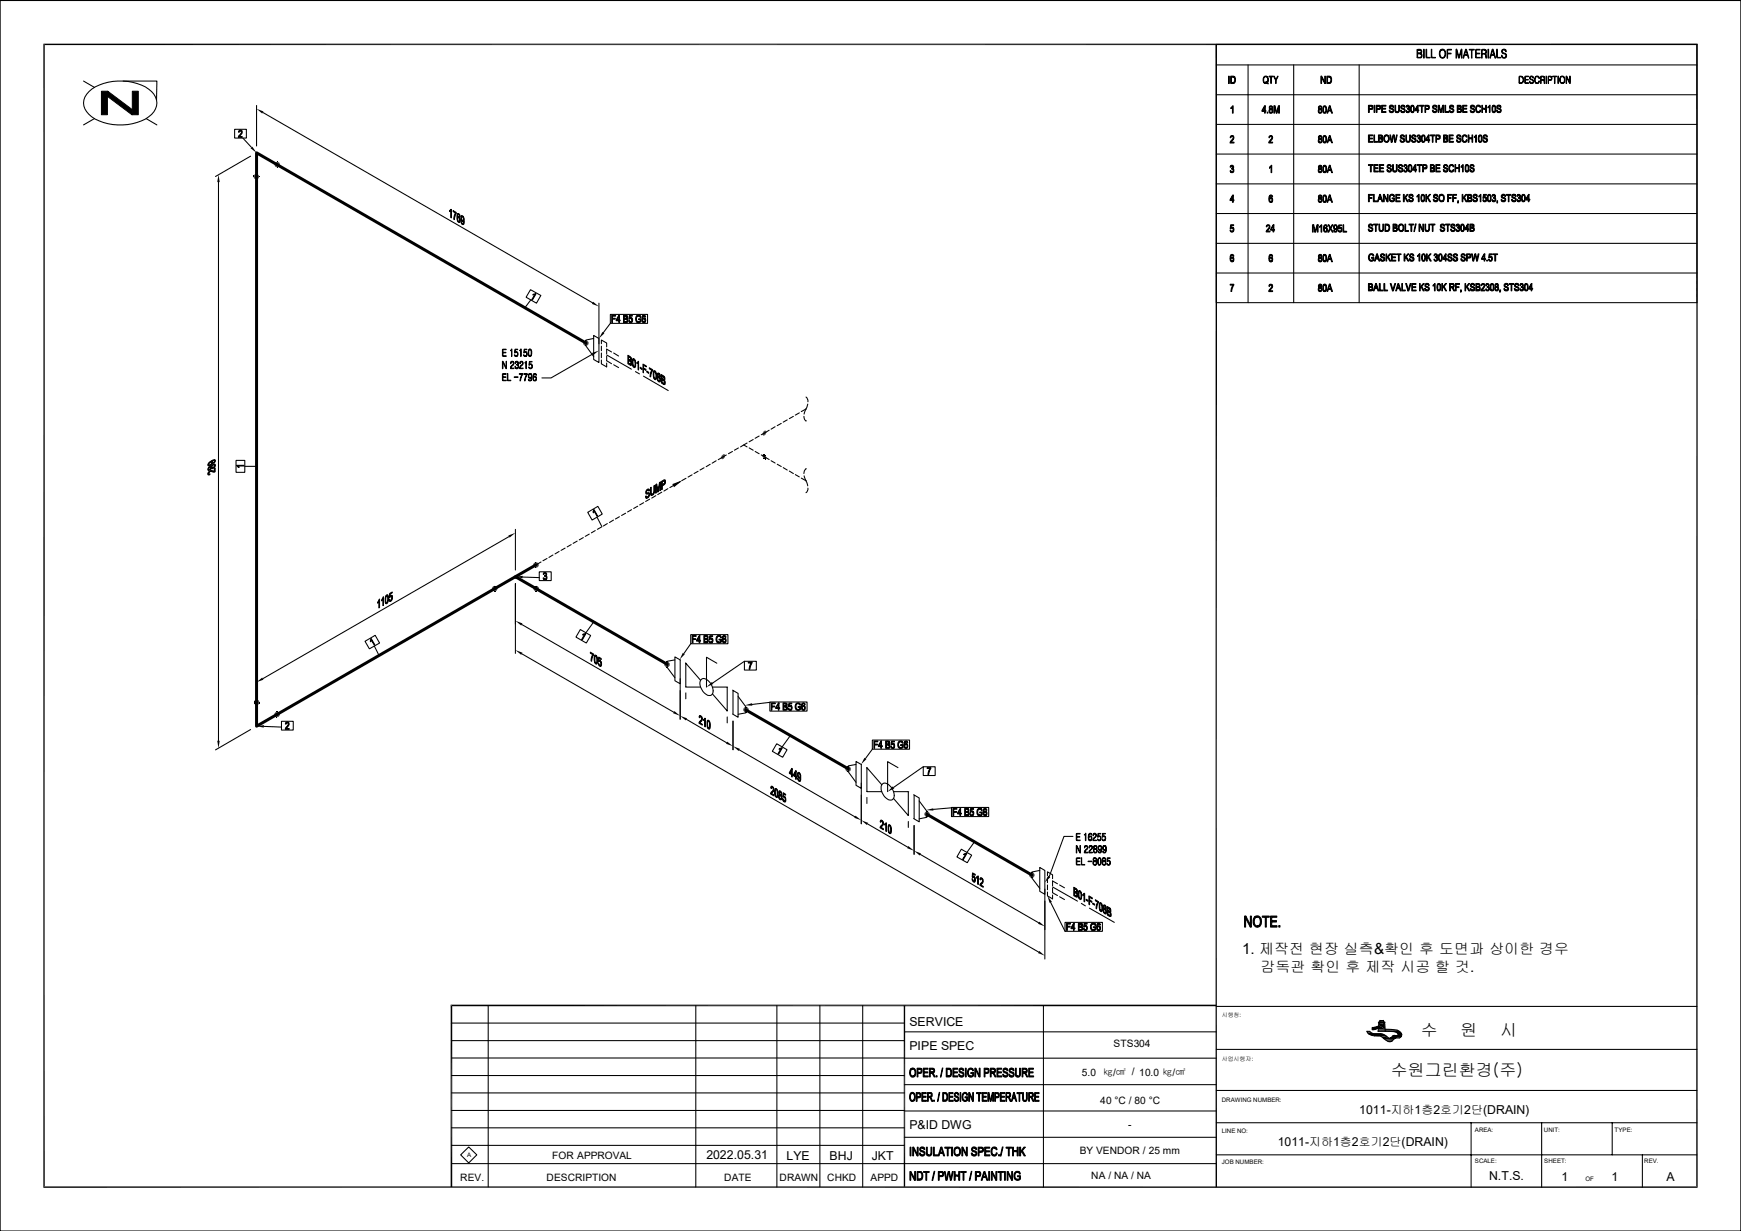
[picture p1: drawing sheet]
<svg xmlns="http://www.w3.org/2000/svg" width="420mm" height="297mm" viewBox="0 0 420 297" stroke-linecap="round" stroke-linejoin="round" font-family="sans-serif">
<defs><g id="words">
<g font-size="4.1">
<text x="342.7" y="250">수</text>
<text x="352.3" y="250">원</text>
<text x="361.9" y="250">시</text>
<text x="335.5" y="259.7">수원그린환경(주)</text>
</g>
<text font-size="3.7" x="299.6" y="230.2">1. 제작전 현장 실측&amp;확인 후 도면과 상이한 경우</text>
<text font-size="3.6" x="304.1" y="234.6">감독관 확인 후 제작 시공 할 것.</text>
<g font-size="3">
<text x="219.4" y="247.5">SERVICE</text>
<text x="219.4" y="253.3">PIPE SPEC</text>
<text x="327.9" y="268.8">1011-지하1층2호기2단(DRAIN)</text>
<text x="219.4" y="272.3">P&amp;ID DWG</text>
<text x="170.4" y="279.7">2022.05.31</text>
<text x="189.7" y="279.8">LYE</text>
<text x="200.1" y="279.8">BHJ</text>
<text x="210.3" y="279.8">JKT</text>
<text x="308.2" y="276.5">1011-지하1층2호기2단(DRAIN)</text>
<text x="359.2" y="284.8">N.T.S.</text>
<text x="376.7" y="285">1</text>
<text x="388.8" y="285">1</text>
<text x="402" y="285">A</text>
</g>
<g font-size="2.5">
<text x="268.6" y="252.7">STS304</text>
<text x="261" y="259.6">5.0</text>
<text x="265.4" y="266.4">40 °C / 80 °C</text>
<text x="272.2" y="272.1">-</text>
<text x="133.2" y="279.5">FOR APPROVAL</text>
<text x="260.5" y="278.5">BY VENDOR / 25 mm</text>
<text x="111" y="284.9">REV.</text>
<text x="131.9" y="284.9">DESCRIPTION</text>
<text x="174.7" y="284.9">DATE</text>
<text x="188" y="284.9">DRAWN</text>
<text x="199.6" y="284.9">CHKD</text>
<text x="210" y="284.9">APPD</text>
<text x="263.2" y="284.5">NA / NA / NA</text>
</g>
<text font-size="2.4" x="266.1" y="259.7">㎏/㎠ / 10.0 ㎏/㎠</text>
<g font-size="1.5">
<text x="294.7" y="265.8">DRAWING NUMBER:</text>
<text x="294.7" y="273.3">LINE NO:</text>
<text x="355.8" y="273">AREA:</text>
<text x="372.5" y="273">UNIT:</text>
<text x="389.5" y="273">TYPE:</text>
<text x="112.7" y="279.2">A</text>
<text x="294.7" y="280.8">JOB NUMBER:</text>
<text x="355.8" y="280.5">SCALE:</text>
<text x="372.5" y="280.5">SHEET:</text>
<text x="396.6" y="280.7">REV.</text>
<text x="382.5" y="285">OF</text>
</g>
<g font-size="1.4">
<text x="294.7" y="245.5">시행청:</text>
<text x="294.7" y="255.9">사업시행자:</text>
</g>
</g></defs>
<g fill="#000" stroke="#000" stroke-width=".24">
<path d="M296.9 26h.4l-.4 .2z" fill-rule="evenodd"/>
<path d="M296.9 40l.4-.1 .3 .2-.1 .5h-.4a.28 .28 0 0 0 .3-.3 .28 .28 0 0 0-.2-.3z" fill-rule="evenodd"/>
<path d="M296.8 32.9l.3-.2 .5 .2h-.5l-.3 .3z" fill-rule="evenodd"/>
<path d="M297.3 25.5h.2v1.8h-.2v-1.3l-.2-.1z" fill-rule="evenodd"/>
<path d="M297.2 32.9h.4l.1 .3-.7 1.1h.7v.2h-1l.8-1.2-.1-.3z" fill-rule="evenodd"/>
<path d="M305.1 25.5h.1l-.6 1.2h.8l-.2 .6h-.1v-.4h-.7z" fill-rule="evenodd"/>
<path d="M305.2 25.5v1.2h-.6h.5z" fill-rule="evenodd"/>
<path d="M305.7 27.1h.2v.2h-.2z" fill-rule="evenodd"/>
<path d="M306.2 32.9l.5-.2 .2 .2h-.4l-.4 .3z" fill-rule="evenodd"/>
<path d="M306.3 25.7l.4-.2 .2 .2h-.3a.28 .28 0 0 0-.2 .3 .28 .28 0 0 0 .2 .2h.3l-.1 .1 .1 .1-.5 .1-.1 .5 .3 .1-.4 .1-.1-.5 .3-.4-.2-.1z" fill-rule="evenodd"/>
<path d="M306.7 39.9h.1v1.8h-.2v-1.4h-.2z" fill-rule="evenodd"/>
<path d="M306.6 26.4l.4 .1v.5l-.1 .2-.4 .1-.3-.1 .5-.1 .2-.2-.1-.3z" fill-rule="evenodd"/>
<path d="M306.6 25.7h.3l.1 .2-.1 .3h-.3a.28 .28 0 0 0 .2-.2 .28 .28 0 0 0-.2-.3z" fill-rule="evenodd"/>
<path d="M306.5 32.9h.4l.1 .4-.7 1h.7v.2h-.9l.7-1.3z" fill-rule="evenodd"/>
<path d="M307.3 25.5h.3l-.1 1.8h-.2z" fill-rule="evenodd"/>
<path d="M307.6 25.5l.4 1.5-.1 .3-.4-1.5z" fill-rule="evenodd"/>
<path d="M308.4 25.5h.3l-.6 1.8h-.2z" fill-rule="evenodd"/>
<path d="M308.7 25.5v1.8h-.3v-1.5z" fill-rule="evenodd"/>
<path d="M318.2 25.6l.6 .1h-.3a.28 .28 0 0 0-.3 .3 .28 .28 0 0 0 .3 .2h.3v.2l-.6 .2v.4l.3 .1h-.4l-.1-.5a.29 .29 0 0 0 .2-.2 .29 .29 0 0 0-.1-.3z" fill-rule="evenodd"/>
<path d="M318.2 32.8l.2-.1 .4 .1-.3 .1a.28 .28 0 0 0-.3 .3 .28 .28 0 0 0 .3 .2h.3v.2l-.6 .1v.5l.3 .1-.4-.1v-.4a.28 .28 0 0 0 .2-.3 .28 .28 0 0 0-.2-.3z" fill-rule="evenodd"/>
<path d="M318.2 40h.6h-.3a.28 .28 0 0 0-.2 .3 .28 .28 0 0 0 .2 .3h.3v.2l-.6 .1v.5l.3 .1h-.4l-.1-.5 .3-.3-.2-.3z" fill-rule="evenodd"/>
<path d="M318.5 25.7h.3l.1 .3-.1 .2h-.3a.28 .28 0 0 0 .2-.2 .28 .28 0 0 0-.2-.3z" fill-rule="evenodd"/>
<path d="M318.5 32.9h.4l-.1 .5h-.3l.2-.1-.1-.4z" fill-rule="evenodd"/>
<path d="M318.5 26.4l.4 .1v.4l-.2 .4h-.3l-.3-.1 .5-.1 .2-.3z" fill-rule="evenodd"/>
<path d="M318.5 33.6h.3l.1 .3-.2 .6-.6-.1 .4-.1a.37 .37 0 0 0 .3-.3 .37 .37 0 0 0-.3-.4z" fill-rule="evenodd"/>
<path d="M319.2 25.7h.4l-.3 .4v.9l.3 .1-.4 .1-.1-.4z" fill-rule="evenodd"/>
<path d="M319.2 32.9h.4l-.3 .4v.8l.3 .2h-.4v-.1z" fill-rule="evenodd"/>
<path d="M319.3 25.7l.4-.2 .3 .5v.9l-.4 .4-.4-.1 .6-.2v-1l-.2-.3z" fill-rule="evenodd"/>
<path d="M319.3 32.8h.1a.71 .71 0 0 1 .6 1l-.1 .6-.5 .1-.2-.2h.4l.2-.3v-1l-.6-.1z" fill-rule="evenodd"/>
<path d="M319.3 40l.4-.1 .3 .4v1l-.3 .4-.5-.2 .5-.1 .1-.2v-1z" fill-rule="evenodd"/>
<path d="M320.7 25.5h.1l-.3 1.1 .6 .2h-.6l-.2 .5h-.2z" fill-rule="evenodd"/>
<path d="M320.8 25.5l.6 1.8h-.2l-.1-.5-.6-.2h.5l-.2-.8z" fill-rule="evenodd"/>
<path d="M320.7 32.7h.1l-.3 1 .6 .3h-.6l-.2 .5h-.2z" fill-rule="evenodd"/>
<path d="M320.8 32.7l.6 1.8h-.2l-.1-.5-.6-.3h.5l-.2-.7z" fill-rule="evenodd"/>
<path d="M320.7 39.9h.1l-.3 1 .6 .2h-.6l-.2 .6h-.2z" fill-rule="evenodd"/>
<path d="M320.8 39.9l.6 1.8h-.2l-.1-.6-.6-.2h.5l-.2-.8z" fill-rule="evenodd"/>
<path d="M296.8 40h.4l-.4 .3z" fill-rule="evenodd"/>
<path d="M296.8 41.2l.1-.1 .3 .4h-.4z" fill-rule="evenodd"/>
<path d="M296.7 55.5h.2l.2 .3 .4 .1-.4 .1z" fill-rule="evenodd"/>
<path d="M297.1 40.6l.5 .2h-.5z" fill-rule="evenodd"/>
<path d="M297 54.9h.5z" fill-rule="evenodd"/>
<path d="M297.3 47.1h.2l-.6 1.1h.8l-.2 .6h-.2v-.4h-.6z" fill-rule="evenodd"/>
<path d="M297.5 47.1v1.1h-.6h.4v-.8z" fill-rule="evenodd"/>
<path d="M297.2 40.8h.4v.5l-.2 .3-.4 .1-.2-.2h.5l.2-.2-.1-.4z" fill-rule="evenodd"/>
<path d="M297.2 55l.4-.1v.2l-.1 .7h-.3l.3-.2-.1-.5z" fill-rule="evenodd"/>
<path d="M296.9 54.2h.7v.2h-.5l-.1 .5h.6l-.8 .3z" fill-rule="evenodd"/>
<path d="M305.6 54.4l.5-.2 .2 .2h-.5l-.3 .3z" fill-rule="evenodd"/>
<path d="M306.2 47.2h.4l-.3 .3 .1 .4-.1 .4 .2 .4h.4l-.2 .2-.5-.3-.1-.7z" fill-rule="evenodd"/>
<path d="M305.9 54.4h.4l.1 .4-.7 1h.7v.2h-1l.8-1.3z" fill-rule="evenodd"/>
<path d="M306.3 40.3h.3l-.3 .3z" fill-rule="evenodd"/>
<path d="M306.3 47.2l.4-.1 .3 .4-.3-.3z" fill-rule="evenodd"/>
<path d="M306.3 47.8l.4-.1 .2 .1-.6 .1z" fill-rule="evenodd"/>
<path d="M306.6 47.9l.3-.1 .1 .2-.1 .7h-.3l.2-.3v-.4z" fill-rule="evenodd"/>
<path d="M307.1 54.2h.2l-.6 1.2h.8l-.2 .6h-.2v-.5h-.6z" fill-rule="evenodd"/>
<path d="M307.3 54.2v1.2h-.6h.4v-.8z" fill-rule="evenodd"/>
<path d="M316.6 54.2h.3l-.1 1.8h-.2z" fill-rule="evenodd"/>
<path d="M316.9 54.2l.4 1.5-.1 .3-.4-1.5z" fill-rule="evenodd"/>
<path d="M317.7 54.2h.3l-.6 1.8h-.2z" fill-rule="evenodd"/>
<path d="M318 54.2v1.8h-.2v-1.5z" fill-rule="evenodd"/>
<path d="M318.3 54.7l.4-.1-.4 .3z" fill-rule="evenodd"/>
<path d="M318.1 47.2l.3-.2 .4 .2h-.3a.28 .28 0 0 0-.3 .3 .28 .28 0 0 0 .3 .3h.3v.2l-.6 .1v.4l.3 .2h-.4l-.1-.6 .3-.3-.2-.2z" fill-rule="evenodd"/>
<path d="M318.5 40h.3l.1 .3-.1 .3h-.3a.28 .28 0 0 0 .2-.3 .28 .28 0 0 0-.2-.3z" fill-rule="evenodd"/>
<path d="M318.5 47.2l.4 .1-.1 .5h-.3l.2-.2z" fill-rule="evenodd"/>
<path d="M318.5 40.8h.4v.5l-.3 .4-.5-.2 .5-.1a.37 .37 0 0 0 .2-.3 .37 .37 0 0 0-.3-.3z" fill-rule="evenodd"/>
<path d="M318.5 48h.4v.5l-.2 .3-.3 .1-.3-.2 .5-.1 .2-.3z" fill-rule="evenodd"/>
<path d="M318.7 54.2h.2v1.8h-.2v-1.4h-.3z" fill-rule="evenodd"/>
<path d="M319.2 40h.4l-.3 .4v.9l.3 .2h-.4l-.1-.4z" fill-rule="evenodd"/>
<path d="M319.2 47.2h.4l-.3 .4v.9l.3 .2h-.4l-.1-.4z" fill-rule="evenodd"/>
<path d="M319.4 54.4h.4l-.4 .4v.3h.2l-.1 .5 .2 .2h.4l-.2 .2h-.4l-.2-.3v-.8z" fill-rule="evenodd"/>
<path d="M319.3 47.2a.55 .55 0 0 1 .7 .1 .55 .55 0 0 1 0 .6l-.1 .7-.2 .3-.3-.1-.2-.1 .6-.2v-1l-.1-.3z" fill-rule="evenodd"/>
<path d="M319.5 55l.2-.1 .4 .1z" fill-rule="evenodd"/>
<path d="M319.5 54.4l.4-.2 .3 .5z" fill-rule="evenodd"/>
<path d="M319.7 55l.5 .1-.1 .7h-.3l.2-.1v-.4z" fill-rule="evenodd"/>
<path d="M320.4 54.2h.2l1 1.8h-.2z" fill-rule="evenodd"/>
<path d="M320.7 47h.1l-.3 1.1 .6 .2h-.6l-.2 .5h-.2z" fill-rule="evenodd"/>
<path d="M320.8 47l.6 1.8h-.2l-.1-.5-.6-.2h.5l-.2-.8z" fill-rule="evenodd"/>
<path d="M320.8 55.1l.2 .1-.5 .8h-.2z" fill-rule="evenodd"/>
<path d="M321.4 54.2h.2l-.5 .9-.1-.2z" fill-rule="evenodd"/>
<path d="M321.8 54.4h.4l-.3 .3v.3l.3 .2h-.4z" fill-rule="evenodd"/>
<path d="M321.7 55.6l.3 .2 .5 .1-.5 .1z" fill-rule="evenodd"/>
<path d="M321.9 54.4l.4-.2 .3 .4v.9l-.1 .4-.4-.1 .4-.3-.1-.9z" fill-rule="evenodd"/>
<path d="M321.8 55.2h.7a.36 .36 0 0 1-.7 0z" fill-rule="evenodd"/>
<path d="M322.8 55.5h.2l.2 .3 .4 .1-.5 .1z" fill-rule="evenodd"/>
<path d="M323.1 54.9h.5z" fill-rule="evenodd"/>
<path d="M323.3 55h.3l.1 .2-.1 .6h-.3l.3-.2-.1-.4z" fill-rule="evenodd"/>
<path d="M323 54.3h.7v.1h-.6l-.1 .5 .6 .1-.8 .2z" fill-rule="evenodd"/>
<path d="M324 54.2h.1v1.6h.8v.2h-.9z" fill-rule="evenodd"/>
<path d="M296.8 61.6h.4l-.3 .2 .2 .4-.2 .5 .2 .3h.5l-.2 .2h-.3l-.3-.3z" fill-rule="evenodd"/>
<path d="M296.9 61.5l.3-.1a.28 .28 0 0 1 .3 .1 .28 .28 0 0 1 0 .3l-.2-.2z" fill-rule="evenodd"/>
<path d="M297 62.1l.1-.1 .5 .1z" fill-rule="evenodd"/>
<path d="M297.2 62.2l.4-.1v.2v.7h-.4l.3-.2v-.4z" fill-rule="evenodd"/>
<path d="M296.8 68.6h.8l-.5 1.7h-.2l.1-.6 .4-.9h-.6z" fill-rule="evenodd"/>
<path d="M306.2 61.6h.4l-.3 .3 .1 .4-.1 .4 .2 .3h.4l-.1 .2h-.3l-.3-.3z" fill-rule="evenodd"/>
<path d="M306.2 68.7l.5-.1 .2 .1h-.4l-.4 .4z" fill-rule="evenodd"/>
<path d="M306.3 61.5l.5-.1 .2 .4z" fill-rule="evenodd"/>
<path d="M306.3 62.1l.4-.1 .2 .2-.6 .1z" fill-rule="evenodd"/>
<path d="M306.6 62.2l.4 .1-.1 .7h-.3l.2-.2v-.4z" fill-rule="evenodd"/>
<path d="M306.5 68.7h.4l.1 .5-.7 .9h.7v.3h-.9l.7-1.3z" fill-rule="evenodd"/>
<path d="M318.2 61.5h.6l-.4 .1a.28 .28 0 0 0-.2 .2 .28 .28 0 0 0 .3 .3h.3v.2l-.6 .1v.5l.3 .1h-.4l-.1-.5 .3-.3-.2-.3z" fill-rule="evenodd"/>
<path d="M318.2 68.7l.2-.2 .4 .2h-.3a.3 .3 0 0 0-.3 .3 .3 .3 0 0 0 .3 .3h.3v.2l-.6 .1v.4l.3 .2-.4-.1-.1-.4a.36 .36 0 0 0 .1-.7z" fill-rule="evenodd"/>
<path d="M318.5 61.6h.3l.1 .2-.1 .3h-.3a.28 .28 0 0 0 .2-.3 .28 .28 0 0 0-.2-.2z" fill-rule="evenodd"/>
<path d="M318.5 68.7l.4 .1-.1 .5h-.3l.2-.2z" fill-rule="evenodd"/>
<path d="M318.5 62.3h.3l.1 .2-.1 .5-.3 .2-.4-.2 .6-.2v-.3z" fill-rule="evenodd"/>
<path d="M318.5 69.5h.4v.5l-.2 .3-.4 .1-.2-.2 .5-.1 .2-.3z" fill-rule="evenodd"/>
<path d="M319.2 61.6h.4l-.3 .3v.9l.3 .2h-.4l-.1-.3z" fill-rule="evenodd"/>
<path d="M319.2 68.7h.4l-.3 .4v.9l.3 .2h-.4v-.2z" fill-rule="evenodd"/>
<path d="M319.3 61.5l.4-.1 .3 .4v1l-.4 .4-.4-.2 .6-.1v-1.1l-.2-.2z" fill-rule="evenodd"/>
<path d="M319.2 68.7l.5-.2 .2 .2 .1 1.2a.39 .39 0 0 1-.3 .4 .39 .39 0 0 1-.5-.1h.4l.2-.3v-1z" fill-rule="evenodd"/>
<path d="M320.7 61.4h.1l-.3 1 .6 .2h-.6l-.2 .6h-.2z" fill-rule="evenodd"/>
<path d="M320.8 61.4l.6 1.8h-.2l-.1-.6-.6-.2h.5l-.2-.8z" fill-rule="evenodd"/>
<path d="M320.7 68.5h.1l-.3 1.1 .6 .2h-.6l-.2 .5h-.2z" fill-rule="evenodd"/>
<path d="M320.8 68.5l.6 1.8h-.2l-.1-.5-.6-.2h.5l-.2-.8z" fill-rule="evenodd"/>
</g>
<g fill="none" stroke="#000" stroke-width=".25">
<path d="M293.4 10.7v62.3h116v-62.3M58.6 33.3l2.1 2.3M293.4 30h116zM293.4 37.2h116M301.1 22.9v50.1M312.1 22.9v50.1M327.9 22.9v50.1M293.4 44.4h116zM293.4 51.5h116zM293.4 58.7h116M128.1 72.3l-1.5 2M293.4 65.9h116z"/>
<path d="M143 85.4l-10.1 5.8h-2.2M192.8 99.6l-.9 .6M194.4 98.7l-.4 1.2M194.4 95.8l.5 .8v.3M194.4 98.7l-1.1 .6M194.9 97.5l-.5 1.2M59.1 112.5h2.8M184.4 110.2l1.1 .7M185.5 103.8l-1.1 .7M186 111.2l1 .5M187 103l-1 .5M187.5 112l1 .6"/>
<path d="M188.5 102.2l-1 .5M188.9 112.8l1 .6M189.9 101.3l-1 .6M190.4 113.7l1 .6M191.4 100.5l-1 .5M191.9 114.5l.9 .6M193.3 115.4l1.1 .6M193.9 100.5l.2 .6 .3 .4M194 114.8l.4 1.2M194.4 113.1l-.3 .5-.2 .7M194.4 116l.5 1.2M194.9 117.8l-.1 .6-.4 .5"/>
<path d="M126.1 139.2l4 .2M144 124.8l1.2 2.3M90.3 155.9l1.1 2.3M124.3 140.8v9.8M125.9 150.7l36.6 21.1M143.2 150.1l-1.8 2.6M162.8 158.5l1.3 .7v5.8l-1.3-.7zM162.8 159.2l-1.8 .4v1.4l1.8 2.5M166.6 155.3l-1.6 2.4M179.6 159.6l-7.7 5.2M63.6 175.3l4.3 .1M164.1 166.6v6.9"/>
<path d="M169 164.1l-3.6-4.1v5.8h3.6M169.2 163.9a1.9 1.9 0 0 1 2.4 1.3 1.72 1.72 0 0 1-.3 2.6 2.92 2.92 0 0 1-2.3-3.5zM171.9 165.8h3.5v5.7l-3.5-4.1M172 166.7h.1M172.9 160l-2.5-1.4v7.2M176.8 166.6l1.3 .7v5.8l-1.3-.8zM178.1 168l1.8 2.5v1.5l-1.8 .3M185.7 169.5l-4.3 .5M190.7 177.5l-2 2.7M206.5 183.7l1.3 .7v5.8l-1.3-.7zM206.5 184.4l-1.9 .4v1.4l1.9 2.6M210.4 180.8l-1.6 2.2"/>
<path d="M212.7 189.4l-3.6-4.2v5.8h3.6M212.9 189.1a1.9 1.9 0 0 1 2.4 1.4 1.72 1.72 0 0 1-.3 2.5 2.92 2.92 0 0 1-2.4-3.5zM215.6 191h3.5v5.8l-3.5-4.1M215.7 191.9h.1M216.6 185.2l-2.5-1.4v7.2M220.5 191.8l1.2 .7v5.8l-1.2-.7zM221.7 193.3l1.9 2.4v1.5l-1.9 .4M222.7 185l-7.1 5M229.5 194.9l-4.3 .4M235.1 203.1l-1.8 2.6M258.8 201.8h-2.1l-3.6 9.7"/>
</g>
<g fill="none" stroke="#000" stroke-width=".24">
<path d="M164.1 159.2v.1M165.4 159.9v.1M164 164.9h.1M165.4 165.7h.1M175.4 171.5h.1M175.5 165.8h.1M176.7 166.5h.1M176.7 172.3h.1M207.7 190.1v.1M207.8 184.4v.1M209.1 185.2h.1M209.1 190.9v.1"/>
<path d="M219.1 196.7h.1M219.2 191v.1M220.4 191.7v.1M220.4 197.5h.1"/>
</g>
<path d="M60.5 35.8l.4-.4 1 1.5zM142.8 85.2l1.7-.6-1.4 1.1zM124.3 139.1l1.8-.2v.6zM164.7 157.5l.5 .4-1.2 1.2zM61.9 175.2l1.8-.2-.1 .6zM170.4 165.8l1.3-1.3 .4 .5zM179.7 170.2l1.7-.5 .1 .6zM208.5 182.8l.5 .4-1.3 1.2zM214.1 191l1.3-1.3 .3 .5zM223.4 195.5l1.7-.5 .1 .6zM252.9 211.3l.5 .4-1.3 1.2z" fill="#000"/>
<g fill="#fff">
<path d="M143.2 157.6l3.1 1.7-4.2 .1z"/>
<path d="M142.1 159.4l4.2-.1-1.1 1.9z"/>
</g>
<g fill="#000" stroke="#000" stroke-width=".24">
<path d="M142.4 157.4l.8 .4-.5 1.8-.1-.7 .4-1-.6-.3z" fill-rule="evenodd"/>
<path d="M143.4 158.2l.3 .1-.2 .2v1l.2 .5-.3-.4z" fill-rule="evenodd"/>
<path d="M143.5 158.1l.3 .1 .2 .3 .1 1.3a.34 .34 0 0 1-.3 .4 .34 .34 0 0 1-.3-.3l.3 .1 .2-.3-.1-1.1z" fill-rule="evenodd"/>
<path d="M144.5 159.3h.2l.2 .3z" fill-rule="evenodd"/>
<path d="M144.7 159.6l.3 .2v.9l-.3-.2 .2-.1v-.6z" fill-rule="evenodd"/>
<path d="M144.4 158.5l.6 .4v.2l-.4-.3-.1 .5 .5 .4-.7-.2z" fill-rule="evenodd"/>
<path d="M144.3 159.9l.6 .8-.4-.1z" fill-rule="evenodd"/>
</g>
<path d="M124.3 149.8l1.7 .6-.3 .5zM162.7 171.6l1.4 1.1-1.7-.6z" fill="#000"/>
<path d="M164.1 163.7v9.8M165.6 173.6l9.7 5.6M176.8 174v6.9" fill="none" stroke="#000" stroke-width=".25"/>
<g fill="#fff">
<path d="M169.4 172.7l3.1 1.8-4.1 .1z"/>
<path d="M168.4 174.6l4.1-.1-1.1 1.9z"/>
</g>
<g fill="#000" stroke="#000" stroke-width=".24">
<path d="M168.7 172.7h.4l.2 .4-.4-.2-.1 .3z" fill-rule="evenodd"/>
<path d="M169 172.9l.4 .2v.6l-.6 .7 .6 .4v.2l-.8-.5 .7-1.1z" fill-rule="evenodd"/>
<path d="M169.7 173.6l.3 .1-.3 .1z" fill-rule="evenodd"/>
<path d="M170.1 173.3v2.1l-.1-1.7-.2-.1z" fill-rule="evenodd"/>
<path d="M170.6 173.9l.3 .1-.2 .4v.9l.2 .4-.3-.2v-.3z" fill-rule="evenodd"/>
<path d="M170.7 173.8l.5 .2 .1 .3v1.2a.33 .33 0 0 1-.2 .4 .33 .33 0 0 1-.4-.3l.4 .1 .1-.4-.1-1.1z" fill-rule="evenodd"/>
</g>
<path d="M164.1 172.7l1.6 .6-.3 .5zM175.4 178.9l1.4 1.1-1.7-.5z" fill="#000"/>
<path d="M165.4 167.2v1.4M175.4 173v1.4M176.8 174v6.9M178.4 180.9l27.8 16.2M207.8 191.9v6.9" fill="none" stroke="#000" stroke-width=".25"/>
<g fill="#fff">
<path d="M191.3 185.3l3.1 1.8-4.2 .1z"/>
<path d="M190.2 187.2l4.2-.1-1.1 1.9z"/>
</g>
<g fill="#000" stroke="#000" stroke-width=".24">
<path d="M191.1 185.5v1.3l-.5-.3 .4 .2z" fill-rule="evenodd"/>
<path d="M191 185.4l-.4 1.1 .7 .4v.2l-.2-.1v.5l-.1-.6-.6-.3z" fill-rule="evenodd"/>
<path d="M192.1 186v1.3l-.6-.3 .4 .2v-.9z" fill-rule="evenodd"/>
<path d="M191.9 185.9l.2 .1-.6 1 .7 .4v.3l-.1-.2v.5h-.2v-.5l-.5-.3z" fill-rule="evenodd"/>
<path d="M192.4 186.5l.4 .1-.3 .2 .3 .7-.4-.1z" fill-rule="evenodd"/>
<path d="M192.4 187.8l.6 .7-.4-.2z" fill-rule="evenodd"/>
<path d="M192.5 186.4h.3l.4 .7-.2 1.4-.3-.2 .3-.3v-1.1z" fill-rule="evenodd"/>
<path d="M192.5 187.4l.5 .3a.32 .32 0 0 1-.3 0 .32 .32 0 0 1-.2-.3z" fill-rule="evenodd"/>
</g>
<path d="M176.8 180l1.7 .7-.3 .5zM206.4 196.8l1.4 1.1-1.7-.6z" fill="#000"/>
<path d="M207.8 188.9v9.9M209.3 198.8l9.6 5.6M220.5 199.2v6.9" fill="none" stroke="#000" stroke-width=".25"/>
<g fill="#fff">
<path d="M213.1 197.9l3.1 1.8-4.2 .1z"/>
<path d="M212 199.8l4.2-.1-1.1 1.9z"/>
</g>
<g fill="#000" stroke="#000" stroke-width=".24">
<path d="M212.4 198l.2-.1 .4 .4-.4-.2-.1 .3z" fill-rule="evenodd"/>
<path d="M212.7 198.1l.4 .4v.4l-.6 .7 .6 .3v.3l-.8-.5 .7-1z" fill-rule="evenodd"/>
<path d="M213.4 198.8l.3 .1-.3 .2z" fill-rule="evenodd"/>
<path d="M213.7 198.5l.1 2.1-.1-1.7-.2-.1z" fill-rule="evenodd"/>
<path d="M214.3 199.1l.3 .1-.2 .4v.9l.2 .4-.3-.2-.1-.3z" fill-rule="evenodd"/>
<path d="M214.4 199h.2l.3 .4 .1 1.4a.32 .32 0 0 1-.3 .4 .32 .32 0 0 1-.3-.4l.4 .1 .1-.4-.1-1.1z" fill-rule="evenodd"/>
</g>
<path d="M207.8 197.9l1.6 .6-.3 .6zM219.1 204.1l1.4 1.2-1.7-.7z" fill="#000"/>
<path d="M209.1 192.4v1.4M219.1 198.2v1.4M220.5 199.2v6.9M222 206.2l28.5 16.4M252.1 217.4v6.9" fill="none" stroke="#000" stroke-width=".25"/>
<g fill="#fff">
<path d="M235.3 210.7l3.1 1.8-4.2 .1z"/>
<path d="M234.2 212.6l4.2-.1-1.1 1.9z"/>
</g>
<g fill="#000" stroke="#000" stroke-width=".24">
<path d="M234.5 212l.7 .8a.61 .61 0 0 1-.7-.8z" fill-rule="evenodd"/>
<path d="M234.7 211.4l.5 .3z" fill-rule="evenodd"/>
<path d="M234.9 211.6l.4 .4-.1 .7-.3-.1a.57 .57 0 0 0 0-1z" fill-rule="evenodd"/>
<path d="M234.6 210.6l.6 .3v.3l-.5-.3v.5l.5 .4-.7-.2z" fill-rule="evenodd"/>
<path d="M235.5 211.6l.3 .2-.3 .1z" fill-rule="evenodd"/>
<path d="M235.6 211.6l.4-.2v2l-.2-.1v-1.6z" fill-rule="evenodd"/>
<path d="M236.5 211.8h.4l.2 .4-.5-.2v.3l-.2-.1z" fill-rule="evenodd"/>
<path d="M236.8 212l.3 .2 .1 .5-.6 .8 .6 .4v.2l-.8-.5 .1-.4 .5-.6z" fill-rule="evenodd"/>
</g>
<path d="M220.5 205.3l1.7 .6-.3 .5zM250.7 222.4l1.4 1.1-1.7-.6z" fill="#000"/>
<path d="M124.3 140.8v16.8M125.9 157.7l124.6 72M252.1 214.5v16.9" fill="none" stroke="#000" stroke-width=".25"/>
<g fill="#fff">
<path d="M186.7 189.7l4.1 2.4-5.2-.5z"/>
<path d="M185.6 191.6l5.2 .5-1.1 1.9z"/>
</g>
<g fill="#000" stroke="#000" stroke-width=".24">
<path d="M186 189.7h.3l.3 .4-.4-.2-.1 .3-.2-.1z" fill-rule="evenodd"/>
<path d="M186.3 189.9l.4 .4v.5l-.6 .6 .6 .4v.2l-.8-.4 .1-.5 .6-.6z" fill-rule="evenodd"/>
<path d="M187 190.3l.3 .2-.3 .2v1l.3 .5-.4-.4z" fill-rule="evenodd"/>
<path d="M187 190.3h.3l.3 .4v1.4a.32 .32 0 0 1-.3 .3 .32 .32 0 0 1-.3-.4l.4 .2 .1-.2v-1.2z" fill-rule="evenodd"/>
<path d="M187.9 190.9h.4l.2 .3-.3-.1a.33 .33 0 0 0-.2 .3 .33 .33 0 0 0 .2 .3l.3 .4-.3-.2a.47 .47 0 0 0-.2 .4 .47 .47 0 0 0 .2 .4l-.4-.3v-.6l.2-.1-.1-.3z" fill-rule="evenodd"/>
<path d="M188.2 191.9l.4 .2v.3a.39 .39 0 0 1-.2 .6 .39 .39 0 0 1-.5-.4l.3 .1a.47 .47 0 0 0 .3-.4 .47 .47 0 0 0-.3-.4z" fill-rule="evenodd"/>
<path d="M188.2 191.1l.4 .2v.5l-.4-.1a.34 .34 0 0 0 .2-.3 .34 .34 0 0 0-.2-.3z" fill-rule="evenodd"/>
<path d="M188.8 192.7l.6 .8-.4-.2z" fill-rule="evenodd"/>
<path d="M189 192.1h.2l.2 .3z" fill-rule="evenodd"/>
<path d="M189.1 192.3l.4 .1 .1 .3-.1 .7-.4-.1a.52 .52 0 0 0 .1-.9z" fill-rule="evenodd"/>
<path d="M188.9 191.3l.6 .3v.3l-.5-.3v.5l.5 .3-.7-.1z" fill-rule="evenodd"/>
</g>
<path d="M124.3 156.8l1.7 .7-.3 .5zM250.7 229.4l1.4 1.2-1.7-.6z" fill="#000"/>
<path d="M122.8 129.5l-59.4 34.2M124.3 127.7v9.8" fill="none" stroke="#000" stroke-width=".25"/>
<g fill="#fff">
<path d="M90 145.2l4.8-2.7-3.7 4.6z"/>
<path d="M94.8 142.5l1 1.9-4.7 2.7z"/>
</g>
<g fill="#000" stroke="#000" stroke-width=".24">
<path d="M91.2 145.2l.2-.1-.3 .4z" fill-rule="evenodd"/>
<path d="M91.4 144.7l.2-.2v2.1l-.2 .1v-1.6h-.2z" fill-rule="evenodd"/>
<path d="M92.2 144.6l.2-.1-.3 .5z" fill-rule="evenodd"/>
<path d="M92.5 144v2l-.1 .1v-1.6l-.2 .1z" fill-rule="evenodd"/>
<path d="M93 143.9l.3-.1-.3 .6 .1 .9 .2 .1-.3 .2z" fill-rule="evenodd"/>
<path d="M93.2 143.6a.45 .45 0 0 1 .5 .2 .45 .45 0 0 1 0 .6l-.1 .9-.5 .4 .5-.9-.1-.9-.1-.2-.4 .2z" fill-rule="evenodd"/>
<path d="M93.9 144.7l.1-.1 .1 .3 .4-.2v.1a.32 .32 0 0 1-.4 .3 .32 .32 0 0 1-.2-.4z" fill-rule="evenodd"/>
<path d="M94.2 143.7h.3l-.4 .2z" fill-rule="evenodd"/>
<path d="M94.3 143.9l.3-.2 .1 .7-.5 .5 .3-.4v-.5z" fill-rule="evenodd"/>
<path d="M94 143.2l.6-.4v.2l-.5 .3v.6l.5-.2-.7 .6z" fill-rule="evenodd"/>
</g>
<path d="M122.6 129.2l1.7-.6-1.4 1.1zM61.9 164.6l1.3-1.1 .3 .5z" fill="#000"/>
<path d="M60.5 37.7l-8.5 4.9M52.7 43.9v134.8M60.5 176l-8.5 4.9" fill="none" stroke="#000" stroke-width=".25"/>
<g fill="#fff">
<path d="M50 110.5l2.2 3.5h-2.2z"/>
<path d="M50 110.5h2.2v3.5z"/>
</g>
<g fill="#000" stroke="#000" stroke-width=".24">
<path d="M50.3 114v.3h.4l-.1 .2a.33 .33 0 0 1-.5-.1 .33 .33 0 0 1 .2-.4z" fill-rule="evenodd"/>
<path d="M50.2 112.9l.1 .3a.36 .36 0 0 0 .4 0 .36 .36 0 0 0 .2-.4l.2-.4v.3a.45 .45 0 0 0 .5 .1 .45 .45 0 0 0 .2-.5l-.2 .6-.5 .2-.1-.1-.4 .4a.31 .31 0 0 1-.5 0 .31 .31 0 0 1 .1-.5z" fill-rule="evenodd"/>
<path d="M50.6 111.4l1.2-.5v.4l-.3-.2-1 .6-.3 .7v-.4z" fill-rule="evenodd"/>
<path d="M50.3 112.8l.6-.3v.3l-.3-.1-.3 .5z" fill-rule="evenodd"/>
<path d="M50.3 112.1a.57 .57 0 0 0 .8-.5v.4l-.2 .2-.6 .2z" fill-rule="evenodd"/>
<path d="M50.5 113.7l.3-.2 .9 .2v-.7l.2-.1v.9l-1.1-.1-.5 .6z" fill-rule="evenodd"/>
<path d="M51.1 112.3l.3-.2a.36 .36 0 0 1 .5 0 .36 .36 0 0 1-.1 .5v-.3a.45 .45 0 0 0-.5 0 .45 .45 0 0 0-.2 .4z" fill-rule="evenodd"/>
<path d="M51.1 111.3l.2 .1-.2 .5z" fill-rule="evenodd"/>
<path d="M51.8 110.9l.1 .4-.4 .5z" fill-rule="evenodd"/>
</g>
<path d="M52.7 42.2l.3 1.7h-.6zM52.4 178.7h.6l-.3 1.8z" fill="#000"/>
<path d="M61.9 25.4v9.8M63.4 27.1l79.6 46M144.5 73.2v9.7" fill="none" stroke="#000" stroke-width=".25"/>
<g fill="#fff">
<path d="M109.1 50.5l4.1 2.3-5.2-.5z"/>
<path d="M108 52.3l5.2 .5-1.1 1.9z"/>
</g>
<g fill="#000" stroke="#000" stroke-width=".24">
<path d="M296.9 18.4l1 .1-.8 .1v1.3h.8l-.3 .2-.7 .1z" fill-rule="evenodd"/>
<path d="M297.3 18.6l.6 .1 .1 .9-.1 .3h-.8h.5l.3-.4-.1-.7z" fill-rule="evenodd"/>
<path d="M305 18.5l.4-.2 .3 .2h-.6l-.3 .5 .1 .7 .5 .3h-.4l-.3-.5v-.5z" fill-rule="evenodd"/>
<path d="M305.4 19.6l.4 .3 .1 .4-.3-.2-.6-.1h.6z" fill-rule="evenodd"/>
<path d="M305.4 18.5h.3l.2 .3 .1 .5-.2 .6h-.1l.2-.5-.1-.6z" fill-rule="evenodd"/>
<path d="M306.2 18.4h.9l-.4 .1v1.7l-.1-1.7h-.4z" fill-rule="evenodd"/>
<path d="M307.3 18.4h.1l.4 .8-.1 .1z" fill-rule="evenodd"/>
<path d="M308.2 18.4h.1a1.96 1.96 0 0 0-.5 1.7l-.1 .1a2.13 2.13 0 0 1 .5-1.8z" fill-rule="evenodd"/>
<path d="M318.6 18.4h.2v1.8h-.2z" fill-rule="evenodd"/>
<path d="M318.8 18.4l.8 1.4v.4l-.8-1.4z" fill-rule="evenodd"/>
<path d="M319.6 18.4h.1v1.8h-.1z" fill-rule="evenodd"/>
<path d="M320.1 18.4l1 .1-.8 .1v1.3h.8l-.3 .2-.7 .1z" fill-rule="evenodd"/>
<path d="M320.5 18.6l.6-.1 .1 .3v.8l-.1 .3h-.8h.5l.2-.3v-.7l-.2-.3z" fill-rule="evenodd"/>
<path d="M341.8 12l.7 .1h-.5v.7l.9 .2h-.9l.1 .8h-.3z" fill-rule="evenodd"/>
<path d="M341.9 11.9h.7l.3 .2 .1 .4-.2 .4-.8-.1h.5a.39 .39 0 0 0 .3-.4 .39 .39 0 0 0-.3-.3z" fill-rule="evenodd"/>
<path d="M342.6 13h.3l.1 .7-.2 .3h-.8l-.2-.2h1l.1-.5z" fill-rule="evenodd"/>
<path d="M343.5 11.9h.1l-.1 2.2z" fill-rule="evenodd"/>
<path d="M344 11.9h.2v1.9h.8v.2l-1-.1z" fill-rule="evenodd"/>
<path d="M345.3 11.9h.1v1.8l.9 .1-.1 .2-.9-.1z" fill-rule="evenodd"/>
<path d="M347.4 12.1l.6-.1-.5 .2-.2 .8 .3 .7 .2 .2h.6l-.2 .1-.6-.1-.3-.5-.1-.7z" fill-rule="evenodd"/>
<path d="M347.6 12l.6-.1 .5 .5v.7l-.3 .8h-.4l.5-.4v-1.1l-.4-.4z" fill-rule="evenodd"/>
<path d="M349.1 12l1-.1v.2l-.9 .1v.6h.8l.1 .2h-.9v1.1z" fill-rule="evenodd"/>
<path d="M351.2 11.9h.3v.2h-.1l-.1 2z" fill-rule="evenodd"/>
<path d="M351.4 12.1l.6 1.7-.2 .1z" fill-rule="evenodd"/>
<path d="M352.4 12.1h.2l-.6 2-.2-.2z" fill-rule="evenodd"/>
<path d="M352.5 11.9h.2l-.1 2.2z" fill-rule="evenodd"/>
<path d="M353.5 12l.2 .1-.4 1.1 .7 .1h-.7l-.3 .8z" fill-rule="evenodd"/>
<path d="M353.5 11.9l.3 .1 .5 2.1-.3-.8-.7-.1h.6z" fill-rule="evenodd"/>
<path d="M354.4 12l1.2-.1v.2h-.5l-.1 2v-2z" fill-rule="evenodd"/>
<path d="M356 11.9h1v.2h-.9v.7l.9 .1-.9 .1v.8h1v.2l-1.1-.1z" fill-rule="evenodd"/>
<path d="M357.5 11.9h.6l.3 .2h-.9v.8l.9 .1h-.9v1.1z" fill-rule="evenodd"/>
<path d="M358.1 13h.4v1.1l-.1-.8z" fill-rule="evenodd"/>
<path d="M358.1 12.1h.4v.7l-1 .1 .9-.2v-.5z" fill-rule="evenodd"/>
<path d="M359 11.9h.1l-.1 2.2z" fill-rule="evenodd"/>
<path d="M360 12l.1 .1-.3 1.1 .7 .1h-.8l-.2 .8z" fill-rule="evenodd"/>
<path d="M360 11.9h.2l.5 2.2-.2-.8-.7-.1h.6z" fill-rule="evenodd"/>
<path d="M361.1 11.9h.1v1.9h.8v.2l-.9-.2z" fill-rule="evenodd"/>
<path d="M362.2 13.4l.1-.1a.52 .52 0 0 0 .5 .6h.5l-.5 .1a.47 .47 0 0 1-.6-.6z" fill-rule="evenodd"/>
<path d="M362.5 11.9l.7 .1h-.4a.44 .44 0 0 0-.4 .6 .44 .44 0 0 0 .6 .3l.3 .2 .1 .5-.1 .3h-.5h.2a.48 .48 0 0 0 .3-.5 .48 .48 0 0 0-.5-.4l-.5-.4z" fill-rule="evenodd"/>
<path d="M362.8 12h.4l.1 .5z" fill-rule="evenodd"/>
<path d="M366.5 18.4l.7 .1h-.6v1.5h-.2z" fill-rule="evenodd"/>
<path d="M366.9 18.5l.5 .2 .1 .8-.3 .5-.6 .1-.2-.1 .8-.1 .2-.4-.1-.7z" fill-rule="evenodd"/>
<path d="M367.9 18.4h.9l-.8 .1v.7h.7l-.7 .1v.6l.8 .2h-.9z" fill-rule="evenodd"/>
<path d="M369 19.6l.2 .4 .6 .1h-.6z" fill-rule="evenodd"/>
<path d="M369.1 18.5l.3-.2 .4 .2h-.3a.36 .36 0 0 0-.3 .4 .36 .36 0 0 0 .5 .3l.3 .3v.4l-.1 .1h-.4a.42 .42 0 0 0 .3-.5 .42 .42 0 0 0-.5-.3l-.3-.2z" fill-rule="evenodd"/>
<path d="M369.5 18.5h.3l.1 .3z" fill-rule="evenodd"/>
<path d="M370.4 18.5l.4-.2 .4 .2h-.6l-.3 .5 .1 .8 .4 .2h-.3l-.3-.4z" fill-rule="evenodd"/>
<path d="M370.8 18.5h.4l.1 .4-.2-.4z" fill-rule="evenodd"/>
<path d="M370.5 20h.5l.3-.4-.2 .5z" fill-rule="evenodd"/>
<path d="M371.8 18.4l.7 .1h-.7v.7l.7 .1h-.7l-.2 .9z" fill-rule="evenodd"/>
<path d="M372.2 19.3l.4 .1v.8l-.2-.8z" fill-rule="evenodd"/>
<path d="M372.2 18.5h.4v.6l-.8 .1 .7-.1v-.4z" fill-rule="evenodd"/>
<path d="M373 18.4h.1l-.1 1.8z" fill-rule="evenodd"/>
<path d="M373.5 18.4l.8 .1-.8 .1v.6l.8 .1h-.8v.9z" fill-rule="evenodd"/>
<path d="M374 18.5h.3l.1 .2-.1 .5h-.8l.7-.1 .1-.3z" fill-rule="evenodd"/>
<path d="M374.6 18.4h.9l-.4 .1v1.7l-.1-1.7h-.5z" fill-rule="evenodd"/>
<path d="M375.8 18.4l.1 1.8z" fill-rule="evenodd"/>
<path d="M376.5 18.5h.4h-.3l-.2 .5 .1 .8 .6 .3-.4 .1-.4-.4v-.8z" fill-rule="evenodd"/>
<path d="M376.5 18.5l.6-.1 .3 .4 .1 .8-.2 .4h-.4l.4-.3v-.9l-.2-.3z" fill-rule="evenodd"/>
<path d="M377.8 18.4l.2 .1-.1 1.7-.1-.1z" fill-rule="evenodd"/>
<path d="M378 18.5l.7 1.4h-.2l-.6-1.3z" fill-rule="evenodd"/>
<path d="M378.7 18.4h.1v1.8l-.3-.3h.2z" fill-rule="evenodd"/>
<path d="M24.5 22h1.5l-.1 5.7h-1.4z" fill-rule="evenodd"/>
<path d="M26 22l5.9 4.5-.1 1.2-5.9-4.5z" fill-rule="evenodd"/>
<path d="M31.9 22h1.5v5.7h-1.6z" fill-rule="evenodd"/>
<path d="M57.7 31.5l.3-.1 .3 .2h-.4l-.2 .3h-.2z" fill-rule="evenodd"/>
<path d="M58 31.6h.4v.5l-.7 .8h.7v.2h-.9l.8-1.1v-.3z" fill-rule="evenodd"/>
<path d="M296.4 18.4h.1v1.8h-.1z" fill-rule="evenodd"/>
<path d="M305 20l.6 .1z" fill-rule="evenodd"/>
<path d="M330.1 25.4h.8l.2 .2h-.8v.6h.8l-.2 .2h-.6v.7h-.2z" fill-rule="evenodd"/>
<path d="M330.7 25.6h.4l.1 .2-.1 .4h-.8h.4a.3 .3 0 0 0 .3-.3 .3 .3 0 0 0-.3-.3z" fill-rule="evenodd"/>
<path d="M330.1 32.6h1v.2h-.8v.5h.8v.2h-.8v.6h.9v.2h-1.1z" fill-rule="evenodd"/>
<path d="M330.1 39.7h1.2v.2h-.5v1.6h-.2v-1.6h-.5z" fill-rule="evenodd"/>
<path d="M331.5 25.4h.1v1.7h-.1z" fill-rule="evenodd"/>
<path d="M331.4 32.6h.2v1.5h.7v.2h-.9z" fill-rule="evenodd"/>
<path d="M331.4 39.7h1v.2h-.8v.6h.8v.2h-.8v.6h.9v.2h-1.1z" fill-rule="evenodd"/>
<path d="M332 25.4h.8l.2 .2h-.8v.6h.8l-.2 .2h-.6v.7h-.2z" fill-rule="evenodd"/>
<path d="M332.5 25.6h.5l.1 .2-.1 .4h-.8h.3a.3 .3 0 0 0 .4-.3 .3 .3 0 0 0-.4-.3z" fill-rule="evenodd"/>
<path d="M332.5 32.6h.7l.3 .1-.8 .1v.5h.7l.1 .2h-.8v.6h.8l-.2 .2h-.8z" fill-rule="evenodd"/>
<path d="M333 32.8h.5v.5h-.8l.6-.1a.3 .3 0 0 0 0-.3 .3 .3 0 0 0-.3-.1z" fill-rule="evenodd"/>
<path d="M333 33.5h.5l.1 .2-.1 .4h-.8h.4a.32 .32 0 0 0 .3-.3 .32 .32 0 0 0-.4-.3z" fill-rule="evenodd"/>
<path d="M332.7 39.7h1.1v.2h-.8v.6h.7v.2h-.7v.6h.8v.2h-1.1z" fill-rule="evenodd"/>
<path d="M334 32.8l.5-.1-.4 .3-.1 .5 .3 .6 .6 .1-.2 .1-.6-.1-.3-.3z" fill-rule="evenodd"/>
<path d="M333.3 25.4h1v.2h-.8v.5h.8v.2h-.8v.6h.8v.2h-1z" fill-rule="evenodd"/>
<path d="M334.1 32.6l.5-.1 .4 .4 .2 .8-.3 .5h-.4l.4-.5-.1-.8z" fill-rule="evenodd"/>
<path d="M334.7 39.8l.6-.1 .2 .2h-.4a.3 .3 0 0 0-.3 .4 .3 .3 0 0 0 .4 .2l.5 .3v.4l-.4 .3-.6-.1 .5-.1a.36 .36 0 0 0 .3-.4 .36 .36 0 0 0-.5-.3l-.4-.2z" fill-rule="evenodd"/>
<path d="M335.1 26.6l.6 .4h-.5z" fill-rule="evenodd"/>
<path d="M335.3 32.6h.1l.3 1.2-.1 .5z" fill-rule="evenodd"/>
<path d="M335.1 39.9h.5v.3l-.2 .1v-.3z" fill-rule="evenodd"/>
<path d="M335.3 25.5l.5-.1 .3 .1-.4 .1a.26 .26 0 0 0-.3 .2 .26 .26 0 0 0 .3 .3l.3 .1 .3 .4-.4 .6-.7-.2h.5a.36 .36 0 0 0 .3-.5 .36 .36 0 0 0-.5-.2l-.3-.2z" fill-rule="evenodd"/>
<path d="M335.7 25.6h.4l.1 .3h-.2z" fill-rule="evenodd"/>
<path d="M336 39.7h.1v1.3l.4 .3h-.5v-.2z" fill-rule="evenodd"/>
<path d="M336 32.6h.3l-.5 1.7h-.2z" fill-rule="evenodd"/>
<path d="M336.3 32.6l.3 1.3-.1 .4-.3-1.4z" fill-rule="evenodd"/>
<path d="M336.5 25.4h.2v1.3l.3 .3h-.4l-.1-.2z" fill-rule="evenodd"/>
<path d="M336.9 32.6h.2l-.4 1.7h-.2z" fill-rule="evenodd"/>
<path d="M336.8 39.7h.3l-.1 1.5-.4 .3h-.4l-.2-.2h.6l.2-.2z" fill-rule="evenodd"/>
<path d="M337.4 25.4h.2v1.3l-.4 .5-.6-.2h.4a.37 .37 0 0 0 .4-.2 .37 .37 0 0 0 0-.4z" fill-rule="evenodd"/>
<path d="M337.5 39.8l.5-.1 .3 .2h-.4a.3 .3 0 0 0-.4 .4 .3 .3 0 0 0 .5 .2l.4 .2v.5l-.4 .3-.6-.1 .5-.1a.36 .36 0 0 0 .3-.4 .36 .36 0 0 0-.5-.3l-.3-.3z" fill-rule="evenodd"/>
<path d="M337.7 33.7l.6 .5h-.4z" fill-rule="evenodd"/>
<path d="M337.9 26.6l.6 .4h-.5z" fill-rule="evenodd"/>
<path d="M337.9 32.7l.3-.2 .5 .2-.6 .1a.28 .28 0 0 0-.1 .4 .28 .28 0 0 0 .4 .1l.4 .2 .1 .4-.3 .4h-.5l-.2-.1 .6-.1 .2-.4-.8-.3-.1-.3z" fill-rule="evenodd"/>
<path d="M337.9 39.9h.4l.1 .3-.2 .1z" fill-rule="evenodd"/>
<path d="M338 25.5l.6-.1 .2 .2h-.4a.3 .3 0 0 0-.3 .3 .3 .3 0 0 0 .4 .2l.4 .2 .1 .5-.4 .4-.6-.2h.5a.36 .36 0 0 0 .3-.5 .36 .36 0 0 0-.5-.2l-.4-.3z" fill-rule="evenodd"/>
<path d="M338.3 32.7h.4l.1 .4z" fill-rule="evenodd"/>
<path d="M338.7 39.9h.3l-.2 .3h-.2z" fill-rule="evenodd"/>
<path d="M338.4 25.6h.4l.1 .3h-.1z" fill-rule="evenodd"/>
<path d="M338.8 39.8l.3-.1 .3 .2v.6h-.4a.3 .3 0 0 0 .3-.3 .3 .3 0 0 0-.3-.3z" fill-rule="evenodd"/>
<path d="M339.3 25.6h.3l-.3 .3-.1-.1z" fill-rule="evenodd"/>
<path d="M339.1 32.6h.2v1.4l.4 .1h-.5z" fill-rule="evenodd"/>
<path d="M339.2 26.7l.4 .3h-.3z" fill-rule="evenodd"/>
<path d="M339.5 26.1l.5 .2h-.5z" fill-rule="evenodd"/>
<path d="M339.4 25.4h.4l.2 .3-.1 .5-.3-.1a.28 .28 0 0 0 .3-.2 .28 .28 0 0 0-.3-.3z" fill-rule="evenodd"/>
<path d="M339.9 39.9h.2l-.2 .4v.7l.2 .4h-.2l-.2-.4z" fill-rule="evenodd"/>
<path d="M339.6 26.3h.4l.1 .4-.2 .4-.4 .1-.2-.2h.4l.2-.2v-.4z" fill-rule="evenodd"/>
<path d="M339.9 39.8h.5l.2 .4v1l-.3 .3-.4-.1 .5-.2v-1z" fill-rule="evenodd"/>
<path d="M340.1 32.6h.1v1.4l-.3 .3h-.4l-.3-.1 .7-.1 .1-.1z" fill-rule="evenodd"/>
<path d="M340.4 25.6h.3l-.3 .3 .1 .9 .2 .2-.4-.1z" fill-rule="evenodd"/>
<path d="M340.5 33.7l.6 .5h-.5z" fill-rule="evenodd"/>
<path d="M340.4 25.5l.6-.1 .2 .5v.8l-.3 .5-.5-.2 .6-.2v-.9l-.2-.3z" fill-rule="evenodd"/>
<path d="M340.7 32.6l.4-.1 .4 .2-.6 .1a.31 .31 0 0 0-.1 .4 .31 .31 0 0 0 .4 .1l.4 .3-.1 .6-.2 .1-.7-.1 .5-.1a.36 .36 0 0 0 .3-.5 .36 .36 0 0 0-.5-.2l-.4-.3z" fill-rule="evenodd"/>
<path d="M341 32.7h.5v.4z" fill-rule="evenodd"/>
<path d="M341.5 39.7v1.2h-.6h.5z" fill-rule="evenodd"/>
<path d="M341.4 39.7h.1l-.6 1.2h.8l-.2 .6h-.1v-.4h-.7z" fill-rule="evenodd"/>
<path d="M341.9 32.7h.3l-.2 .4-.2-.1z" fill-rule="evenodd"/>
<path d="M341.8 33.9l.2-.1 .2 .4h-.3z" fill-rule="evenodd"/>
<path d="M342 25.4h.1l-.6 1.1h.8l-.2 .6h-.2v-.4h-.6z" fill-rule="evenodd"/>
<path d="M342.1 25.4v1.1h-.6h.4z" fill-rule="evenodd"/>
<path d="M342.1 33.3l.5 .1-.5 .1z" fill-rule="evenodd"/>
<path d="M341.9 32.7l.2-.1 .5 .1v.4l-.4 .2 .1-.1a.27 .27 0 0 0 .2-.3 .27 .27 0 0 0-.3-.2z" fill-rule="evenodd"/>
<path d="M342.3 33.4l.4 .2-.1 .6a.36 .36 0 0 1-.7 0h.3a.37 .37 0 0 0 .3-.4 .37 .37 0 0 0-.2-.4z" fill-rule="evenodd"/>
<path d="M341.9 39.7h1.1v.2h-.5v1.6h-.2v-1.6h-.4z" fill-rule="evenodd"/>
<path d="M343 32.7h.4l-.3 .4v.7l.3 .4h-.4l-.1-.4z" fill-rule="evenodd"/>
<path d="M343.1 32.6h.4l.3 .4v.9l-.3 .4-.5-.1 .5-.1 .1-1.1-.1-.2z" fill-rule="evenodd"/>
<path d="M342.4 25.4h1.1v.2h-.4v1.5h-.2v-1.5h-.5z" fill-rule="evenodd"/>
<path d="M343.2 39.7l1 .2h-.8v.7h.8l-.2 .2h-.6v.7h-.2z" fill-rule="evenodd"/>
<path d="M343.7 39.9l.6 .1-.1 .6h-.8h.3a.32 .32 0 0 0 .4-.4 .32 .32 0 0 0-.4-.3z" fill-rule="evenodd"/>
<path d="M343.7 25.4l1 .1-.8 .1v.6h.8l-.1 .2h-.7v.7h-.2z" fill-rule="evenodd"/>
<path d="M344.7 32.6v1.1h-.6h.5z" fill-rule="evenodd"/>
<path d="M344.3 25.6l.5 .1-.1 .5h-.8h.4a.3 .3 0 0 0 .3-.3 .3 .3 0 0 0-.3-.3z" fill-rule="evenodd"/>
<path d="M344.6 32.6h.1l-.6 1.1h.8l-.2 .6h-.1v-.4h-.7z" fill-rule="evenodd"/>
<path d="M345.1 39.7l.7 .1 .2 .1h-.8v.6h.7l.1 .2h-.8v.6h.8l-.1 .1-.8 .1z" fill-rule="evenodd"/>
<path d="M345.5 26.6l.6 .4h-.4z" fill-rule="evenodd"/>
<path d="M345.5 39.9l.5 .1-.1 .5h-.7h.3a.28 .28 0 0 0 .4-.3 .28 .28 0 0 0-.4-.3z" fill-rule="evenodd"/>
<path d="M345.7 25.5l.5-.1 .3 .2h-.4a.29 .29 0 0 0-.3 .3 .29 .29 0 0 0 .4 .2l.3 .2 .2 .5-.4 .4-.6-.2h.4a.33 .33 0 0 0 .4-.4 .33 .33 0 0 0-.5-.3l-.4-.3z" fill-rule="evenodd"/>
<path d="M345.1 32.6h1.1v.2h-.5v1.5h-.2v-1.5h-.4z" fill-rule="evenodd"/>
<path d="M346.1 25.6h.4l.1 .3h-.1z" fill-rule="evenodd"/>
<path d="M346.4 32.6h.7l.3 .2h-.9v.6h.8l-.8 .2v.7h-.1z" fill-rule="evenodd"/>
<path d="M347.2 25.4l.4 1.4-.1 .3-.4-1.4z" fill-rule="evenodd"/>
<path d="M346.9 25.4h.3l-.1 1.7h-.2z" fill-rule="evenodd"/>
<path d="M346.9 32.8l.5 .1-.1 .5h-.8h.4a.32 .32 0 0 0 .4-.3 .32 .32 0 0 0-.4-.3z" fill-rule="evenodd"/>
<path d="M346.4 39.7h1v.2h-.9v.6h.8v.2h-.8v.6h.9v.2h-1z" fill-rule="evenodd"/>
<path d="M348.3 25.4v1.7h-.2v-1.4z" fill-rule="evenodd"/>
<path d="M348 25.4h.3l-.6 1.7h-.2z" fill-rule="evenodd"/>
<path d="M348.3 39.9l.6-.2 .3 .2h-.5a.29 .29 0 0 0-.3 .4 .29 .29 0 0 0 .4 .2l.5 .2v.6l-.4 .2-.6-.2h.6a.4 .4 0 0 0 .1-.5 .4 .4 0 0 0-.5-.2l-.3-.3z" fill-rule="evenodd"/>
<path d="M348.2 32.6h.7l.3 .2h-.8v.5h.7l.1 .2h-.8v.6h.8l-.2 .2h-.8z" fill-rule="evenodd"/>
<path d="M348.6 25.4h.1v1.5h.8v.2h-.9z" fill-rule="evenodd"/>
<path d="M348.7 32.8h.5v.5h-.8h.3a.28 .28 0 0 0 .3-.3 .28 .28 0 0 0-.3-.2z" fill-rule="evenodd"/>
<path d="M348.7 39.9h.5l.1 .3-.2 .1z" fill-rule="evenodd"/>
<path d="M348.7 33.5h.5l.1 .2-.1 .4h-.8h.3a.32 .32 0 0 0 .4-.3 .32 .32 0 0 0-.4-.3z" fill-rule="evenodd"/>
<path d="M349.6 26.6l.6 .4h-.5z" fill-rule="evenodd"/>
<path d="M349.8 25.5l.5-.1 .3 .2h-.5a.29 .29 0 0 0-.2 .3 .29 .29 0 0 0 .4 .2l.3 .2 .1 .5-.3 .4-.7-.2h.5a.33 .33 0 0 0 .4-.4 .33 .33 0 0 0-.5-.3l-.4-.3z" fill-rule="evenodd"/>
<path d="M349.8 39.8l.5-.1 .3 .2-.8 .1-.1 .9 .4 .4-.4 .1-.2-1.1z" fill-rule="evenodd"/>
<path d="M349.5 32.6h1.1v.2h-.8v.5h.7v.2h-.7v.6h.8v.2h-1.1z" fill-rule="evenodd"/>
<path d="M350.1 39.9h.5l.1 .3-.2 .1z" fill-rule="evenodd"/>
<path d="M350.1 25.6h.5l.1 .3z" fill-rule="evenodd"/>
<path d="M351 39.7h.2v.8l.7 .1h-.7v.9h-.2z" fill-rule="evenodd"/>
<path d="M351.4 33.7l.6 .5h-.5z" fill-rule="evenodd"/>
<path d="M351.5 32.6l.5-.1 .3 .2h-.4a.33 .33 0 0 0-.3 .5 .33 .33 0 0 0 .5 .1l.4 .4-.1 .5-.2 .1-.7-.1 .5-.1a.36 .36 0 0 0 .2-.5 .36 .36 0 0 0-.5-.2l-.3-.3z" fill-rule="evenodd"/>
<path d="M351.5 25.4h.8l.2 .2h-.8v.5l.7 .1 .1 .1h-.8v.6l.8 .1-.2 .1h-.8z" fill-rule="evenodd"/>
<path d="M351.9 39.7h.2v1.8h-.2v-.9l-.7-.1h.7z" fill-rule="evenodd"/>
<path d="M351.9 32.7h.4l.1 .4z" fill-rule="evenodd"/>
<path d="M352 25.6l.5 .1-.1 .5-.7-.1h.3a.26 .26 0 0 0 .3-.2 .26 .26 0 0 0-.3-.3z" fill-rule="evenodd"/>
<path d="M352 26.3h.5l.1 .2-.1 .5-.8-.1h.3a.3 .3 0 0 0 .4-.3 .3 .3 0 0 0-.4-.3z" fill-rule="evenodd"/>
<path d="M352.8 39.8l.2-.1v1.8h-.2v-1.4h-.2z" fill-rule="evenodd"/>
<path d="M353 32.6l.4-.1 .4 .2h-.6l-.3 .4v.7l.4 .4h-.4l-.2-.3v-.7z" fill-rule="evenodd"/>
<path d="M353.6 39.9h.3l-.3 .4 .1 .8 .2 .3h-.3l-.2-.4z" fill-rule="evenodd"/>
<path d="M352.9 34.2l.6-.1 .2-.4 .2 .1-.3 .5z" fill-rule="evenodd"/>
<path d="M353.4 32.7h.4l.1 .3-.2 .1z" fill-rule="evenodd"/>
<path d="M352.8 25.4h1.1v.2h-.9v.5h.8v.2h-.8v.6h.9v.2h-1.1z" fill-rule="evenodd"/>
<path d="M353.6 39.8l.4-.1 .2 .2 .1 1.2a.39 .39 0 0 1-.3 .4 .39 .39 0 0 1-.4-.1h.3l.3-.4v-.8l-.2-.3z" fill-rule="evenodd"/>
<path d="M354.2 32.6h.2v.7l.7 .2h-.7v.8h-.2z" fill-rule="evenodd"/>
<path d="M354.7 26.6l.6 .4h-.5z" fill-rule="evenodd"/>
<path d="M354.7 39.8l.6-.1 .2 .2h-.4a.29 .29 0 0 0-.3 .4 .29 .29 0 0 0 .4 .2l.4 .3v.4l-.3 .3-.6-.1 .4-.1a.36 .36 0 0 0 .4-.4 .36 .36 0 0 0-.5-.3l-.4-.2z" fill-rule="evenodd"/>
<path d="M354.8 25.5l.5-.1 .3 .2h-.4a.29 .29 0 0 0-.3 .3 .29 .29 0 0 0 .4 .2l.5 .4-.1 .5-.6 .2-.3-.2h.5a.36 .36 0 0 0 .3-.5 .36 .36 0 0 0-.5-.2l-.4-.3z" fill-rule="evenodd"/>
<path d="M355.1 32.6h.2v1.7h-.2v-.8l-.7-.2h.7z" fill-rule="evenodd"/>
<path d="M355.1 39.9h.5v.3l-.2 .1v-.3z" fill-rule="evenodd"/>
<path d="M355.2 25.6h.4l.1 .3h-.1z" fill-rule="evenodd"/>
<path d="M355.6 33l.4-.1-.3 .3z" fill-rule="evenodd"/>
<path d="M356 32.6h.2v1.7h-.2v-1.4h-.2z" fill-rule="evenodd"/>
<path d="M356.2 25.5l.3-.1 .5 .1-.6 .1-.2 .4v.7l.4 .3h-.4l-.2-.3v-.7z" fill-rule="evenodd"/>
<path d="M356.7 32.7h.4l-.3 .5v.8l.3 .2h-.3l-.2-.4z" fill-rule="evenodd"/>
<path d="M356.2 27l.7-.1 .1-.4a.38 .38 0 0 1 .1 .4 .38 .38 0 0 1-.3 .3z" fill-rule="evenodd"/>
<path d="M356.7 25.6h.4l.1 .3z" fill-rule="evenodd"/>
<path d="M356.8 32.7l.4-.1 .3 .4v1l-.2 .3-.5-.1 .5-.2v-1.1z" fill-rule="evenodd"/>
<path d="M357.5 25.4h.1v.7l.8 .2h-.8v.8h-.1z" fill-rule="evenodd"/>
<path d="M357.7 33.7l.6 .5h-.5z" fill-rule="evenodd"/>
<path d="M357.9 32.7l.3-.2 .5 .2-.6 .1a.28 .28 0 0 0-.1 .4 .28 .28 0 0 0 .4 .1l.4 .2 .1 .4-.3 .4h-.5l-.3-.1 .7-.1 .1-.4-.7-.3-.1-.3z" fill-rule="evenodd"/>
<path d="M357.6 26.1h.8v-.7h.2v1.7h-.2v-.8z" fill-rule="evenodd"/>
<path d="M358.3 32.7h.4l.1 .4z" fill-rule="evenodd"/>
<path d="M358.9 25.8h.4l-.4 .2z" fill-rule="evenodd"/>
<path d="M359.4 25.4l.1 1.7h-.2v-1.3l-.2-.1z" fill-rule="evenodd"/>
<path d="M360 25.6h.4l-.3 .4v.8l.3 .2h-.4v-.2z" fill-rule="evenodd"/>
<path d="M360.1 25.4h.5l.2 .4v1l-.3 .4-.4-.2 .5-.2v-1l-.1-.2h-.5z" fill-rule="evenodd"/>
<path d="M361 26.6l.6 .4h-.5z" fill-rule="evenodd"/>
<path d="M361.2 25.5l.5-.1 .3 .1-.4 .1a.26 .26 0 0 0-.3 .2 .26 .26 0 0 0 .3 .3l.3 .1 .3 .4-.1 .4-.3 .2-.7-.2h.5a.36 .36 0 0 0 .3-.5 .36 .36 0 0 0-.5-.2l-.3-.2z" fill-rule="evenodd"/>
<path d="M361.6 25.6h.4l.1 .3h-.2z" fill-rule="evenodd"/>
<path d="M108.5 50.8l.3 .1-.3 .2z" fill-rule="evenodd"/>
<path d="M108.6 50.7l.3-.2v2.1l-.1-1.7z" fill-rule="evenodd"/>
<path d="M109.3 50.8l.8 .5-.5 1.7-.1-.7 .4-.9-.6-.3z" fill-rule="evenodd"/>
<path d="M110.4 51.6l.3 .2-.3 .1v.5l.1 .1-.1 .5 .5 .7-.5-.2-.1-.5z" fill-rule="evenodd"/>
<path d="M110.4 52.3h.3l.2 .3-.5-.2z" fill-rule="evenodd"/>
<path d="M110.4 51.6h.4l.2 .7-.3-.5z" fill-rule="evenodd"/>
<path d="M110.7 52.5l.3 .2v.3l-.1 .6-.2-.2 .2-.1v-.5z" fill-rule="evenodd"/>
<path d="M111.3 52.2l.3 .1a.51 .51 0 0 0 0 .9l-.3-.2z" fill-rule="evenodd"/>
<path d="M111.2 53.5l.6 .7-.4-.2z" fill-rule="evenodd"/>
<path d="M111.3 52.1h.3l.4 .6-.2 1.4-.3-.1h.2l.1-.4v-1z" fill-rule="evenodd"/>
<path d="M111.3 53.1l.5 .2a.32 .32 0 0 1-.3 .1 .32 .32 0 0 1-.2-.3z" fill-rule="evenodd"/>
<path d="M330.1 55.3l.1-.1 .5 .5h-.5z" fill-rule="evenodd"/>
<path d="M330.2 54.2l.4-.2 .4 .2h-.4a.32 .32 0 0 0-.3 .4 .32 .32 0 0 0 .5 .2l.3 .2 .1 .5-.5 .4-.5-.2h.5a.36 .36 0 0 0 .3-.5 .36 .36 0 0 0-.5-.2l-.4-.4z" fill-rule="evenodd"/>
<path d="M330.6 54.2h.4l.1 .4z" fill-rule="evenodd"/>
<path d="M330.1 46.9h1v.2h-.8v.6h.7v.2h-.7v.8h-.2z" fill-rule="evenodd"/>
<path d="M331.3 46.9h.2v1.6h.7v.2h-.9z" fill-rule="evenodd"/>
<path d="M331.3 54.1h1.1v.2h-.4v1.5h-.2v-1.5h-.5z" fill-rule="evenodd"/>
<path d="M332.7 54.1h.1l.1 1.3 .3 .3-.5-.2z" fill-rule="evenodd"/>
<path d="M332.8 46.9h.2l-.3 1 .5 .2h-.6l-.2 .6h-.1z" fill-rule="evenodd"/>
<path d="M333 46.9l.6 1.8h-.2l-.2-.6-.5-.2h.5l-.3-.7z" fill-rule="evenodd"/>
<path d="M333.6 54.1h.2v1.4l-.2 .3-.5 .1-.3-.2 .7-.2z" fill-rule="evenodd"/>
<path d="M333.7 46.9h.2v1.8h-.2z" fill-rule="evenodd"/>
<path d="M333.9 46.9l.8 1.4-.1 .4-.7-1.4z" fill-rule="evenodd"/>
<path d="M334.1 54.1h.6l.4 .2h-.8v1.3h.8l-.2 .2h-.8z" fill-rule="evenodd"/>
<path d="M334.6 40.9h.1l.2 .3 .3 .1h-.5z" fill-rule="evenodd"/>
<path d="M334.7 46.9h.2v1.8h-.3z" fill-rule="evenodd"/>
<path d="M334.6 54.3h.5l.1 .2v.7l-.1 .4h-.8l.6-.1 .2-.4-.1-.5z" fill-rule="evenodd"/>
<path d="M335.4 47l.3-.1 .6 .1-.7 .1-.3 .4 .1 .8 .4 .2h-.4l-.2-.3-.1-.6z" fill-rule="evenodd"/>
<path d="M335.8 47.1h.5l.1 .3-.2 .1z" fill-rule="evenodd"/>
<path d="M335.8 47.8h.6v.6l-.4 .3-.6-.2 .9-.2v-.3h-.5z" fill-rule="evenodd"/>
<path d="M336 54.1h.7l.3 .1-.7 .1v.5h.6l.1 .2h-.7v.6h.7l-.1 .2h-.9z" fill-rule="evenodd"/>
<path d="M336.5 54.3h.5l.1 .1-.2 .4h-.6h.2a.28 .28 0 0 0 .3-.3 .28 .28 0 0 0-.3-.2z" fill-rule="evenodd"/>
<path d="M336.6 55l.5 .1-.1 .5h-.7h.3a.3 .3 0 0 0 .3-.3 .3 .3 0 0 0-.3-.3z" fill-rule="evenodd"/>
<path d="M337.3 40.9h.2l.1 .3 .3 .1h-.5z" fill-rule="evenodd"/>
<path d="M337.6 54.2h.4l-.4 .3v.9l.3 .3h.6l-.3 .1h-.5l-.3-.5-.1-.5z" fill-rule="evenodd"/>
<path d="M336.7 46.9h1v.2h-.8v.5h.8v.2h-.8v.7h.9v.2h-1.1z" fill-rule="evenodd"/>
<path d="M337.6 54.1l.4-.1 .5 .4 .2 .8-.2 .5h-.5l.5-.5-.1-.8z" fill-rule="evenodd"/>
<path d="M338.5 46.9h.3v1.8h-.3z" fill-rule="evenodd"/>
<path d="M338.6 41h.2l.2 .4h-.3z" fill-rule="evenodd"/>
<path d="M339 40.5l.4 .1h-.4z" fill-rule="evenodd"/>
<path d="M338.9 54.1h.2v1.5h.7v.2h-.9z" fill-rule="evenodd"/>
<path d="M339 47.8l.1-.2 .6 1.1h-.2z" fill-rule="evenodd"/>
<path d="M339.1 40.6h.3l.2 .4-.2 .4-.4 .1-.3-.1 .5-.1 .1-.2v-.4z" fill-rule="evenodd"/>
<path d="M339.4 46.9h.3l-.9 1.1v-.2z" fill-rule="evenodd"/>
<path d="M339.8 48.1l.6 .4h-.5z" fill-rule="evenodd"/>
<path d="M340 47l.5-.1 .3 .2h-.4a.32 .32 0 0 0-.3 .4 .32 .32 0 0 0 .4 .2l.5 .3-.1 .5-.3 .2-.7-.2h.5a.31 .31 0 0 0 .4-.4 .31 .31 0 0 0-.4-.2l-.5-.4z" fill-rule="evenodd"/>
<path d="M340.4 47.1h.4l.1 .3z" fill-rule="evenodd"/>
<path d="M339.9 54.1h1.1v.2h-.4v1.5h-.2v-1.5h-.5z" fill-rule="evenodd"/>
<path d="M341.5 54h.1l-.4 1.9h-.1z" fill-rule="evenodd"/>
<path d="M341.8 47.3h.3l-.3 .2z" fill-rule="evenodd"/>
<path d="M342.1 47l.2-.1v1.8h-.2v-1.4l-.2-.1z" fill-rule="evenodd"/>
<path d="M342.3 54.1h.2v1.7h-.2z" fill-rule="evenodd"/>
<path d="M342.5 54.1l.7 1.4v.3l-.7-1.4z" fill-rule="evenodd"/>
<path d="M342.9 47.1h.3l-.3 .5 .1 .7 .2 .2h-.3l-.1-.2v-.8z" fill-rule="evenodd"/>
<path d="M342.9 47l.5-.1 .3 .4v1l-.3 .4-.5-.2h.4l.2-.2v-1l-.2-.2z" fill-rule="evenodd"/>
<path d="M343.2 54.1h.2v1.7h-.2z" fill-rule="evenodd"/>
<path d="M343.7 54.1h.2l.1 1.3 .3 .3-.5-.2z" fill-rule="evenodd"/>
<path d="M344 46.9h.1v1.8h-.1z" fill-rule="evenodd"/>
<path d="M344.3 47.8l.2-.2 .6 1.1h-.3z" fill-rule="evenodd"/>
<path d="M344.7 54.1h.1v1.4l-.2 .3h-.6l-.1-.1 .6-.1 .1-.1z" fill-rule="evenodd"/>
<path d="M344.8 46.9h.3l-1 1.1v-.2z" fill-rule="evenodd"/>
<path d="M345.7 48.1l.6 .4h-.4z" fill-rule="evenodd"/>
<path d="M345.6 40.7h.4l.1 .2-.1 .4h-.8h.4a.3 .3 0 0 0 .3-.3 .3 .3 0 0 0-.3-.3z" fill-rule="evenodd"/>
<path d="M345.1 54.1h1.1v.2h-.5v1.5h-.2v-1.5h-.4z" fill-rule="evenodd"/>
<path d="M345.9 47l.5-.1 .4 .2h-.5a.32 .32 0 0 0-.3 .4 .32 .32 0 0 0 .5 .2l.4 .3-.1 .6-.6 .1-.3-.2h.5a.33 .33 0 0 0 .3-.4 .33 .33 0 0 0-.5-.3l-.4-.3z" fill-rule="evenodd"/>
<path d="M346.3 47.1h.5v.3z" fill-rule="evenodd"/>
<path d="M347.3 47l.5 .1-.5 .3v.7l.3 .4h.6l-.2 .1h-.5l-.4-.3v-.8z" fill-rule="evenodd"/>
<path d="M347.4 55.3l.2-.1 .1 .3 .3 .2h-.5z" fill-rule="evenodd"/>
<path d="M347.3 47l.6-.1 .4 .3 .1 .9-.2 .4h-.4l.4-.3-.1-1z" fill-rule="evenodd"/>
<path d="M347.6 54.2l.3-.2 .5 .2h-.4a.32 .32 0 0 0-.4 .4 .32 .32 0 0 0 .5 .2v.1a.54 .54 0 0 1 .3 .8 .54 .54 0 0 1-.9 0h.5a.36 .36 0 0 0 .4-.5 .36 .36 0 0 0-.5-.2l-.4-.3z" fill-rule="evenodd"/>
<path d="M348.1 40.9h.3v.3l.3 .1h-.4z" fill-rule="evenodd"/>
<path d="M348 54.2h.4l.1 .4z" fill-rule="evenodd"/>
<path d="M348.7 54.1h1.1v.2h-.5v1.5h-.1v-1.5h-.5z" fill-rule="evenodd"/>
<path d="M349.9 55.3l.2-.1 .4 .5h-.4z" fill-rule="evenodd"/>
<path d="M349.2 46.9h1v.2h-.8v.6h.7v.2h-.7v.8h-.2z" fill-rule="evenodd"/>
<path d="M350.1 54.2l.3-.2 .5 .2-.7 .1a.43 .43 0 0 0 .1 .5 .43 .43 0 0 0 .5 .1l.3 .3-.2 .6-.5 .1-.3-.2h.4a.37 .37 0 0 0 .3-.5 .37 .37 0 0 0-.5-.2l-.3-.4z" fill-rule="evenodd"/>
<path d="M349.7 41.4l.6-.1 .3-.4h.1l-.3 .6z" fill-rule="evenodd"/>
<path d="M350.5 54.2h.4l.1 .4z" fill-rule="evenodd"/>
<path d="M351.4 54.2h.3l-.2 .4-.3-.1z" fill-rule="evenodd"/>
<path d="M350.4 46.9h1v.2h-.8v.6h.7v.2h-.7v.8h-.2z" fill-rule="evenodd"/>
<path d="M351.2 55.4l.2-.1 .3 .4h-.3z" fill-rule="evenodd"/>
<path d="M351.6 54.8l.4 .1-.4 .1z" fill-rule="evenodd"/>
<path d="M351.4 54.2l.1-.1a.42 .42 0 0 1 .5 .1 .42 .42 0 0 1 0 .6h-.4a.3 .3 0 0 0 .3-.2 .3 .3 0 0 0-.2-.4z" fill-rule="evenodd"/>
<path d="M351.7 48.4h.1l-.1 .6z" fill-rule="evenodd"/>
<path d="M351.7 55l.3-.1 .2 .3-.2 .6-.4 .1-.2-.2h.4a.36 .36 0 0 0 .2-.4 .36 .36 0 0 0-.3-.3z" fill-rule="evenodd"/>
<path d="M352.5 54.2h.3l-.3 .5 .1 .8 .2 .2h-.3l-.2-.4z" fill-rule="evenodd"/>
<path d="M352.5 40.2l.3-.1-.3 .3z" fill-rule="evenodd"/>
<path d="M352.5 54.2l.4-.1 .3 .4v1l-.4 .4-.3-.2 .5-.2 .1-1-.2-.2z" fill-rule="evenodd"/>
<path d="M352.7 46.9h.2v1.8h-.2z" fill-rule="evenodd"/>
<path d="M353.3 47.6l.6 1.1h-.2l-.6-.9z" fill-rule="evenodd"/>
<path d="M353.6 46.9h.3l-1 1.1v-.2z" fill-rule="evenodd"/>
<path d="M354.2 54.1v1.1h-.6h.4z" fill-rule="evenodd"/>
<path d="M354 54.1h.2l-.6 1.1h.8v.2h-.2v.4h-.2v-.4h-.6z" fill-rule="evenodd"/>
<path d="M354 46.9h.8l.2 .2h-.8v.5l.7 .1 .1 .1h-.8v.7h.8l-.2 .1-.8 .1z" fill-rule="evenodd"/>
<path d="M354.5 40.9h.2l.1 .3 .3 .1h-.4z" fill-rule="evenodd"/>
<path d="M354.5 47.1h.5v.2l-.1 .4-.7-.1h.3a.26 .26 0 0 0 .3-.3 .26 .26 0 0 0-.3-.2z" fill-rule="evenodd"/>
<path d="M354.5 47.8l.6 .2-.1 .5h-.8h.4a.32 .32 0 0 0 .3-.4 .32 .32 0 0 0-.4-.3z" fill-rule="evenodd"/>
<path d="M354.6 54.1h.7l.3 .2h-.8v.5h.7l.1 .2h-.8v.6h.8l-.2 .2h-.8z" fill-rule="evenodd"/>
<path d="M355.3 48.1l.6 .4h-.5z" fill-rule="evenodd"/>
<path d="M355.1 55h.5l.1 .3-.1 .3h-.8h.3a.3 .3 0 0 0 .4-.3 .3 .3 0 0 0-.4-.3z" fill-rule="evenodd"/>
<path d="M355 54.3h.6v.1l-.1 .4h-.7h.3a.29 .29 0 0 0 .3-.3 .29 .29 0 0 0-.4-.2z" fill-rule="evenodd"/>
<path d="M355.5 47l.5-.1 .3 .1-.4 .1a.33 .33 0 0 0-.3 .4 .33 .33 0 0 0 .5 .2l.3 .2v.4l-.3 .4-.7-.2h.5a.34 .34 0 0 0 .3-.5 .34 .34 0 0 0-.5-.2l-.4-.3z" fill-rule="evenodd"/>
<path d="M355.9 47.1h.4l.1 .3z" fill-rule="evenodd"/>
<path d="M356.7 47.3h.4l-.3 .2z" fill-rule="evenodd"/>
<path d="M356.8 47.2l.5-.3v1.8h-.2v-1.4z" fill-rule="evenodd"/>
<path d="M357.7 48.2h.2l.2 .3h.4l-.5 .2z" fill-rule="evenodd"/>
<path d="M357.9 47.6h.6z" fill-rule="evenodd"/>
<path d="M358.1 47.7l.5 .1-.1 .7h-.4l.4-.4z" fill-rule="evenodd"/>
<path d="M357.9 46.9h.7v.2h-.6l-.1 .5 .6 .1-.8 .1z" fill-rule="evenodd"/>
<path d="M358.9 47.1h.4l-.3 .3v.9l.3 .2h-.4l-.1-.3z" fill-rule="evenodd"/>
<path d="M359 47l.4-.1 .3 .4v1l-.3 .4-.5-.2 .6-.2v-.9l-.1-.3z" fill-rule="evenodd"/>
<path d="M360 47.1h.3l-.2 .3-.2-.1z" fill-rule="evenodd"/>
<path d="M359.9 48.2h.2l.2 .3h-.3z" fill-rule="evenodd"/>
<path d="M360.3 47.6l.4 .2h-.4z" fill-rule="evenodd"/>
<path d="M360 47h.6l.2 .2-.2 .5-.3-.1h.2l.1-.4z" fill-rule="evenodd"/>
<path d="M360.4 47.8h.3l.1 .3-.3 .6-.5-.2h.3a.37 .37 0 0 0 .3-.3 .37 .37 0 0 0-.2-.4z" fill-rule="evenodd"/>
<path d="M361.1 48.4h.2l-.2 .6z" fill-rule="evenodd"/>
<path d="M362.1 48.1l.6 .4h-.5z" fill-rule="evenodd"/>
<path d="M362.3 47l.5-.1 .3 .2h-.4a.33 .33 0 0 0-.3 .4 .33 .33 0 0 0 .5 .2l.3 .2v.4l-.3 .4-.7-.2h.5a.34 .34 0 0 0 .3-.5 .34 .34 0 0 0-.5-.2h-.1a.47 .47 0 0 1-.1-.8z" fill-rule="evenodd"/>
<path d="M362.7 47.1h.4l.1 .3z" fill-rule="evenodd"/>
<path d="M363.4 46.9h1.1v.2h-.5v1.6h-.1v-1.6h-.5z" fill-rule="evenodd"/>
<path d="M364.6 48.1l.6 .4h-.5z" fill-rule="evenodd"/>
<path d="M364.8 47l.5-.1 .3 .2h-.4a.32 .32 0 0 0-.3 .4 .32 .32 0 0 0 .5 .2l.4 .3-.2 .6-.6 .1-.3-.2h.6a.33 .33 0 0 0 .3-.4 .33 .33 0 0 0-.5-.3l-.4-.3z" fill-rule="evenodd"/>
<path d="M365.2 47.1h.4l.1 .3z" fill-rule="evenodd"/>
<path d="M366.1 47l.3 .1-.3 .3-.1-.1z" fill-rule="evenodd"/>
<path d="M365.9 48.2h.2l.3 .3h-.3z" fill-rule="evenodd"/>
<path d="M366.3 47.6l.4 .2h-.4z" fill-rule="evenodd"/>
<path d="M366.1 47l.3-.1a.46 .46 0 0 1 .3 .8l-.4-.1a.28 .28 0 0 0 .3-.2 .28 .28 0 0 0-.2-.3z" fill-rule="evenodd"/>
<path d="M366.4 47.8h.4l.1 .5-.2 .3-.5 .1-.1-.2h.4l.2-.2-.1-.4z" fill-rule="evenodd"/>
<path d="M367.2 47.1h.3l-.2 .1-.1 .5 .1 .7 .2 .1h-.3l-.1-.2z" fill-rule="evenodd"/>
<path d="M367.2 47l.5-.1 .2 .4 .1 .8-.4 .6-.4-.2h.4l.1-.2v-1v-.2z" fill-rule="evenodd"/>
<path d="M368.7 46.9h.2l-.6 1.1h.8v.3h-.2v.4h-.2v-.4h-.6z" fill-rule="evenodd"/>
<path d="M368.9 46.9v1.1h-.6h.4z" fill-rule="evenodd"/>
<path d="M128.7 71l.3 .1-.5 .1z" fill-rule="evenodd"/>
<path d="M128.8 71l.5-.1-.9 1.5-.1-.1 .7-1.2z" fill-rule="evenodd"/>
<path d="M147.6 76.1h.9v.2h-.8v.5h.7v.2h-.7v.8h-.1z" fill-rule="evenodd"/>
<path d="M149.3 76.1h.1l-.6 1.1h.8l-.2 .6h-.1v-.4h-.7z" fill-rule="evenodd"/>
<path d="M149.4 76.1v1.1h-.6h.5z" fill-rule="evenodd"/>
<path d="M150.4 76.1h.7l.2 .1-.7 .1v.5h.7l.1 .2h-.8v.6h.8l-.2 .2h-.8z" fill-rule="evenodd"/>
<path d="M150.9 76.3h.4l.1 .2-.1 .3h-.7h.3a.26 .26 0 0 0 .3-.3 .26 .26 0 0 0-.3-.2z" fill-rule="evenodd"/>
<path d="M150.9 77h.5l.1 .2-.1 .4h-.8h.4a.3 .3 0 0 0 .3-.3 .3 .3 0 0 0-.4-.3z" fill-rule="evenodd"/>
<path d="M151.7 77.3l.3 .4h.5l-.5 .2z" fill-rule="evenodd"/>
<path d="M151.9 76.8h.5z" fill-rule="evenodd"/>
<path d="M152.1 76.8h.4l.1 .2-.1 .7h-.4l.3-.3v-.4z" fill-rule="evenodd"/>
<path d="M151.8 76.1h.7v.2h-.5l-.1 .5h.6l-.8 .2z" fill-rule="evenodd"/>
<path d="M153.7 76.1l.5-.1 .3 .2-.7 .1-.3 .4 .1 .7 .5 .2-.5 .1-.2-.4-.1-.5z" fill-rule="evenodd"/>
<path d="M154.1 76.2h.4l.1 .3-.2 .1-.1-.3z" fill-rule="evenodd"/>
<path d="M154.1 76.9h.5v.7l-.7 .3-.3-.2 .9-.2v-.4h-.4z" fill-rule="evenodd"/>
<path d="M155 76.2h.2a.4 .4 0 0 0 0 .7l-.1 .6 .1 .2h.5l-.3 .2-.3-.1-.2-.4z" fill-rule="evenodd"/>
<path d="M155.1 76.8l.3-.1 .3 .1-.7 .1z" fill-rule="evenodd"/>
<path d="M155.1 76.2l.5-.1 .1 .4z" fill-rule="evenodd"/>
<path d="M155.3 76.9l.4-.1v.2v.7h-.4l.3-.2v-.5z" fill-rule="evenodd"/>
<path d="M330.1 68.4h.7l.2 .2h-.7v.5l.7 .1 .1 .1h-.8v.7h.8l-.1 .1-.9 .1z" fill-rule="evenodd"/>
<path d="M330.5 61.3l.5-.1 .3 .2h-.7l-.3 .4 .1 .8 .4 .2h-.5l-.1-.3-.1-.6z" fill-rule="evenodd"/>
<path d="M330.6 68.6l.5 .1-.1 .5-.7-.1h.3a.26 .26 0 0 0 .3-.3 .26 .26 0 0 0-.3-.2z" fill-rule="evenodd"/>
<path d="M330.6 69.3l.6 .2-.1 .5h-.8h.4a.32 .32 0 0 0 .3-.4 .32 .32 0 0 0-.4-.3z" fill-rule="evenodd"/>
<path d="M330.8 61.4h.5l.1 .3-.1 .1-.2-.3z" fill-rule="evenodd"/>
<path d="M330.8 62.1h.6v.6l-.4 .3h-.3l-.3-.2 .9-.1v-.4h-.5z" fill-rule="evenodd"/>
<path d="M331.9 68.4h.1l-.3 1.1 .5 .1h-.6l-.1 .6h-.2z" fill-rule="evenodd"/>
<path d="M332 68.4l.6 1.8h-.2l-.2-.6-.5-.1h.5l-.3-.8z" fill-rule="evenodd"/>
<path d="M332.1 61.3h.2l-.3 1 .5 .2h-.6l-.1 .5h-.2z" fill-rule="evenodd"/>
<path d="M332.3 61.3l.6 1.7h-.2l-.2-.5-.5-.2h.4l-.2-.8z" fill-rule="evenodd"/>
<path d="M332.7 68.4h.3v1.6h.6v.2h-.9z" fill-rule="evenodd"/>
<path d="M333 62.4h.1l.4 .4h-.4z" fill-rule="evenodd"/>
<path d="M333.2 61.3l.5-.1 .3 .2h-.5a.32 .32 0 0 0-.3 .4 .32 .32 0 0 0 .5 .2l.3 .1 .1 .5-.4 .4-.6-.2h.4a.36 .36 0 0 0 .4-.4 .36 .36 0 0 0-.5-.3l-.4-.2z" fill-rule="evenodd"/>
<path d="M333.5 61.4h.5l.1 .3z" fill-rule="evenodd"/>
<path d="M333.8 68.4h.3v1.6h.6v.2h-.9z" fill-rule="evenodd"/>
<path d="M334.3 61.3h.2v1.7h-.2z" fill-rule="evenodd"/>
<path d="M334.9 61.9l.6 1.1h-.3l-.4-.9z" fill-rule="evenodd"/>
<path d="M335.2 61.3h.3l-1 1.1v-.3z" fill-rule="evenodd"/>
<path d="M335.4 68.4h.2l.4 1.5-.1 .3z" fill-rule="evenodd"/>
<path d="M335.7 61.3h1v.1h-.9v.6h.8v.2h-.8v.6h.9v.2h-1z" fill-rule="evenodd"/>
<path d="M336.5 68.4h.2l-.6 1.8h-.2z" fill-rule="evenodd"/>
<path d="M337.2 68.4h.2l-.3 1.1 .5 .1h-.6l-.1 .6h-.2z" fill-rule="evenodd"/>
<path d="M337.4 68.4l.6 1.8h-.2l-.2-.6-.5-.1h.5l-.3-.8z" fill-rule="evenodd"/>
<path d="M336.9 61.3h1.1v.1h-.5v1.6h-.1v-1.6h-.5z" fill-rule="evenodd"/>
<path d="M338.2 68.4h.1v1.6h.7v.2h-.8z" fill-rule="evenodd"/>
<path d="M338.7 61.3h.2v1.7h-.2z" fill-rule="evenodd"/>
<path d="M339.3 61.9l.6 1.1h-.3l-.5-.9z" fill-rule="evenodd"/>
<path d="M339.1 68.4h.2l.4 1.4-.1 .4z" fill-rule="evenodd"/>
<path d="M339.6 61.3h.3l-1 1.1v-.3z" fill-rule="evenodd"/>
<path d="M340 62.4h.1l.5 .4h-.5z" fill-rule="evenodd"/>
<path d="M340.2 68.4h.2l-.5 1.8h-.3z" fill-rule="evenodd"/>
<path d="M340.2 61.3l.5-.1 .3 .2h-.5a.29 .29 0 0 0-.3 .4 .29 .29 0 0 0 .5 .2l.3 .1 .1 .5-.4 .4-.6-.2h.5a.33 .33 0 0 0 .3-.4 .33 .33 0 0 0-.5-.2l-.3-.3z" fill-rule="evenodd"/>
<path d="M340.5 61.4h.5l.1 .3-.2 .1-.1-.3z" fill-rule="evenodd"/>
<path d="M340.6 68.4h1v.2h-.9v.6h.8v.2h-.8v.6h.9v.2h-1z" fill-rule="evenodd"/>
<path d="M342 61.7l.3-.1-.3 .3z" fill-rule="evenodd"/>
<path d="M342.3 61.3l.2-.1v1.8h-.2v-1.4h-.2z" fill-rule="evenodd"/>
<path d="M342.4 68.4h.2v1.8h-.2z" fill-rule="evenodd"/>
<path d="M343 69.1l.6 1.1h-.3l-.4-.9z" fill-rule="evenodd"/>
<path d="M343.1 61.4h.3l-.3 .5 .1 .7 .2 .3h-.3l-.1-.2z" fill-rule="evenodd"/>
<path d="M343.2 61.3h.4l.2 .3v1.1l-.3 .3-.4-.1 .5-.2 .1-1.1-.2-.2h-.4z" fill-rule="evenodd"/>
<path d="M343.3 68.4h.3l-1 1.2v-.3z" fill-rule="evenodd"/>
<path d="M343.7 69.6l.6 .4h-.5z" fill-rule="evenodd"/>
<path d="M343.8 68.5l.5-.1 .4 .2h-.4a.32 .32 0 0 0-.3 .4 .32 .32 0 0 0 .4 .2l.4 .4-.1 .5-.7 .1-.2-.2h.5a.36 .36 0 0 0 .3-.5 .36 .36 0 0 0-.5-.2l-.4-.3z" fill-rule="evenodd"/>
<path d="M344.1 61.3h.2v1.7h-.2z" fill-rule="evenodd"/>
<path d="M344.6 61.9l.7 1.1h-.3l-.5-.9z" fill-rule="evenodd"/>
<path d="M344.3 68.6h.4l.1 .3z" fill-rule="evenodd"/>
<path d="M345 61.3h.2l-.9 1.1v-.3z" fill-rule="evenodd"/>
<path d="M345.7 68.8h.3l-.3 .2z" fill-rule="evenodd"/>
<path d="M346 61.4h.4l-.3 .3h-.2z" fill-rule="evenodd"/>
<path d="M345.9 62.5l.5 .4h-.4z" fill-rule="evenodd"/>
<path d="M346.1 68.4h.1v1.8h-.2v-1.4h-.2z" fill-rule="evenodd"/>
<path d="M346.3 62l.4 .1-.5 .1z" fill-rule="evenodd"/>
<path d="M346.1 61.3l.3-.1 .3 .2-.1 .6h-.3l.3-.2-.1-.3z" fill-rule="evenodd"/>
<path d="M346.4 62.1h.4v.5l-.2 .4h-.4l-.2-.1h.5l.2-.4z" fill-rule="evenodd"/>
<path d="M346.8 68.6h.3l-.3 .3v.9l.3 .2-.3 .1-.2-.6z" fill-rule="evenodd"/>
<path d="M346.8 68.5h.1a.71 .71 0 0 1 .7 .3 .71 .71 0 0 1 0 .8l-.3 .5h-.5l.4-.1 .2-.4-.1-.9z" fill-rule="evenodd"/>
<path d="M347.1 61.4h.4l-.3 .4v.8l.3 .3h-.4l-.1-.2z" fill-rule="evenodd"/>
<path d="M347.2 61.4a.58 .58 0 0 1 .7 .1 .58 .58 0 0 1 0 .7l-.1 .7-.5 .1-.1-.1 .4-.1 .2-.8-.1-.4z" fill-rule="evenodd"/>
<path d="M347.8 68.4h.2v1.8h-.2z" fill-rule="evenodd"/>
<path d="M348.4 69.1l.6 1.1h-.3l-.5-.9z" fill-rule="evenodd"/>
<path d="M348.8 61.3v1.1h-.6h.5z" fill-rule="evenodd"/>
<path d="M348.7 61.3h.1l-.6 1.1h.8v.2h-.2v.4h-.1v-.4h-.6z" fill-rule="evenodd"/>
<path d="M348.7 68.4h.3l-1 1.2v-.3z" fill-rule="evenodd"/>
<path d="M349.2 62.4h.2l.1 .3 .3 .1h-.5z" fill-rule="evenodd"/>
<path d="M349.4 61.3l.5-.1 .3 .2h-.4a.29 .29 0 0 0-.3 .4 .29 .29 0 0 0 .4 .2l.4 .2 .1 .4-.5 .4-.6-.2h.5a.36 .36 0 0 0 .3-.4 .36 .36 0 0 0-.5-.3l-.3-.3z" fill-rule="evenodd"/>
<path d="M349.8 61.4h.4l.1 .3-.2 .1v-.3z" fill-rule="evenodd"/>
<path d="M349.7 68.4h.8l.2 .2h-.8v.6h.8l-.8 .2v.8h-.2z" fill-rule="evenodd"/>
<path d="M350.1 69.4h.3l.5 .8h-.2l-.3-.7z" fill-rule="evenodd"/>
<path d="M350.5 62.4h.2l.4 .4h-.5z" fill-rule="evenodd"/>
<path d="M350.3 68.6h.4v.6h-.8l.6-.1a.26 .26 0 0 0 .1-.3 .26 .26 0 0 0-.3-.2z" fill-rule="evenodd"/>
<path d="M350.7 61.3l.5-.1 .3 .2h-.5a.32 .32 0 0 0-.2 .4 .32 .32 0 0 0 .4 .2l.3 .1 .2 .5-.5 .4-.6-.2h.5a.36 .36 0 0 0 .3-.4 .36 .36 0 0 0-.5-.3l-.3-.2z" fill-rule="evenodd"/>
<path d="M351.1 61.4h.4l.1 .3z" fill-rule="evenodd"/>
<path d="M351.1 68.4h1v.2h-.8v.6h.7v.2h-.7v.8h-.2z" fill-rule="evenodd"/>
<path d="M352.3 69.9h.2l-.1 .6z" fill-rule="evenodd"/>
<path d="M352.4 62.4h.2l.4 .4h-.5z" fill-rule="evenodd"/>
<path d="M352.6 61.4l.5-.2 .3 .2h-.5a.32 .32 0 0 0-.2 .4 .32 .32 0 0 0 .4 .2l.3 .1 .1 .5-.4 .4-.6-.2h.5a.33 .33 0 0 0 .4-.4 .33 .33 0 0 0-.5-.2l-.4-.3z" fill-rule="evenodd"/>
<path d="M352.9 61.4h.5l.1 .3z" fill-rule="evenodd"/>
<path d="M353.4 68.4h.2v1.8h-.2z" fill-rule="evenodd"/>
<path d="M353.9 69.1l.7 1.1h-.3l-.5-.9z" fill-rule="evenodd"/>
<path d="M353.8 61.3h.8l.2 .1h-.9v.7h.9l-.3 .2h-.6v.7h-.1z" fill-rule="evenodd"/>
<path d="M354.3 68.4h.2l-.9 1.2v-.3z" fill-rule="evenodd"/>
<path d="M354.3 61.4l.5 .2v.5h-.9h.4a.32 .32 0 0 0 .4-.4 .32 .32 0 0 0-.4-.3z" fill-rule="evenodd"/>
<path d="M354.7 69.6l.6 .4h-.5z" fill-rule="evenodd"/>
<path d="M355 61.3h.2l.1 1.7z" fill-rule="evenodd"/>
<path d="M354.8 68.5l.5-.1 .3 .1-.4 .1a.32 .32 0 0 0-.3 .4 .32 .32 0 0 0 .4 .2l.4 .1 .1 .5-.3 .4-.7-.2h.5a.34 .34 0 0 0 .3-.5 .34 .34 0 0 0-.5-.2l-.4-.3z" fill-rule="evenodd"/>
<path d="M355.2 68.6h.4l.1 .3z" fill-rule="evenodd"/>
<path d="M355.8 61.3h.2l-.5 1.7h-.2z" fill-rule="evenodd"/>
<path d="M356 61.3l.2 1.7-.3-1.5z" fill-rule="evenodd"/>
<path d="M356 68.4h.7l.3 .2h-.8v.5l.7 .1 .1 .1h-.8v.7h.8l-.1 .1-.9 .1z" fill-rule="evenodd"/>
<path d="M356.6 61.3h.2l-.4 1.7h-.2z" fill-rule="evenodd"/>
<path d="M356.5 68.6l.5 .1-.1 .5-.7-.1h.3a.26 .26 0 0 0 .3-.3 .26 .26 0 0 0-.3-.2z" fill-rule="evenodd"/>
<path d="M356.5 69.3l.6 .2-.1 .5h-.8h.4a.32 .32 0 0 0 .3-.4 .32 .32 0 0 0-.4-.3z" fill-rule="evenodd"/>
<path d="M357.4 68.6l.2-.2 .5 .1-.4 .1-.4 .3z" fill-rule="evenodd"/>
<path d="M357.8 68.6h.3l.1 .5-.7 .9h.7v.2h-.9l.7-1.2v-.3z" fill-rule="evenodd"/>
<path d="M358 61.3h.2l-.7 1.1h.9l-.2 .6h-.2v-.4h-.6z" fill-rule="evenodd"/>
<path d="M358.2 61.3v1.1h-.7h.5z" fill-rule="evenodd"/>
<path d="M358.5 68.5l.3 .1-.2 .3h-.2z" fill-rule="evenodd"/>
<path d="M358.4 69.7h.2l.2 .3h-.3z" fill-rule="evenodd"/>
<path d="M358.6 62.7h.2v.3h-.2z" fill-rule="evenodd"/>
<path d="M358.7 69.1l.5 .2h-.5z" fill-rule="evenodd"/>
<path d="M358.5 68.5l.4-.1 .3 .3-.1 .5-.3-.1a.28 .28 0 0 0 .3-.2 .28 .28 0 0 0-.3-.3z" fill-rule="evenodd"/>
<path d="M358.9 69.3h.3l.1 .5-.3 .4h-.3l-.2-.2h.4l.2-.2v-.4z" fill-rule="evenodd"/>
<path d="M359.1 62.5h.2l.2 .4h.4l-.5 .1z" fill-rule="evenodd"/>
<path d="M359.4 61.9l.5 .1z" fill-rule="evenodd"/>
<path d="M359.6 68.6h.4l-.3 .4v.7l.3 .3-.4 .1-.1-.4z" fill-rule="evenodd"/>
<path d="M359.5 62l.5 .1-.1 .8h-.4l.3-.3v-.4z" fill-rule="evenodd"/>
<path d="M359.2 61.3h.8v.2h-.6l-.1 .4 .6 .1-.8 .2z" fill-rule="evenodd"/>
<path d="M359.7 68.5l.4-.1 .3 .4v1l-.3 .4-.5-.1 .5-.2 .1-1-.1-.2z" fill-rule="evenodd"/>
<path d="M360.8 68.5h.6l-.3 .1a.28 .28 0 0 0-.3 .3 .28 .28 0 0 0 .3 .2h.3l-.2 .1 .2 .1h-.3a.37 .37 0 0 0-.3 .4 .37 .37 0 0 0 .3 .3h-.4l-.1-.4a.36 .36 0 0 0 0-.7z" fill-rule="evenodd"/>
<path d="M360.1 61.3h1.2v.1h-.5v1.6h-.2v-1.6h-.5z" fill-rule="evenodd"/>
<path d="M361.1 68.6l.3 .1v.4h-.3a.28 .28 0 0 0 .2-.2 .28 .28 0 0 0-.2-.3z" fill-rule="evenodd"/>
<path d="M361.1 69.3h.3l.1 .5-.2 .3-.4 .1-.2-.1 .6-.2v-.4z" fill-rule="evenodd"/>
<path d="M361.8 69.9h.2l-.2 .6z" fill-rule="evenodd"/>
<path d="M362.8 69.6l.6 .4h-.5z" fill-rule="evenodd"/>
<path d="M363 68.5l.5-.1 .3 .2h-.5a.32 .32 0 0 0-.3 .4 .32 .32 0 0 0 .5 .2l.3 .1 .1 .5-.3 .4-.7-.2h.5a.34 .34 0 0 0 .3-.5 .34 .34 0 0 0-.5-.2l-.4-.3z" fill-rule="evenodd"/>
<path d="M363.3 68.6h.5l.1 .3z" fill-rule="evenodd"/>
<path d="M364.1 68.4h1.1v.2h-.5v1.6h-.2v-1.6h-.4z" fill-rule="evenodd"/>
<path d="M365.3 69.6l.6 .4h-.5z" fill-rule="evenodd"/>
<path d="M365.5 68.5l.5-.1 .3 .2h-.4a.32 .32 0 0 0-.4 .4 .32 .32 0 0 0 .5 .2l.4 .2v.4l-.3 .4h-.4l-.3-.2h.5a.34 .34 0 0 0 .4-.4 .34 .34 0 0 0-.5-.3l-.4-.3z" fill-rule="evenodd"/>
<path d="M365.9 68.6h.4l.1 .3z" fill-rule="evenodd"/>
<path d="M366.6 69.7h.2l.3 .3h-.4z" fill-rule="evenodd"/>
<path d="M366.7 68.6h.4l-.3 .3h-.2z" fill-rule="evenodd"/>
<path d="M367 69.1l.4 .2h-.5z" fill-rule="evenodd"/>
<path d="M366.9 68.5l.3-.1 .3 .3-.1 .5-.4-.1a.28 .28 0 0 0 .3-.2 .28 .28 0 0 0-.2-.3z" fill-rule="evenodd"/>
<path d="M367.1 69.3l.4 .1v.5l-.2 .2-.4 .1-.2-.2h.5l.2-.2-.1-.3z" fill-rule="evenodd"/>
<path d="M367.8 68.6h.4l-.3 .3v.9l.3 .2-.3 .1-.2-.6z" fill-rule="evenodd"/>
<path d="M367.9 68.5h.1a.68 .68 0 0 1 .6 .3 .68 .68 0 0 1 0 .7l-.2 .6h-.5l.4-.1 .2-.4-.1-.9z" fill-rule="evenodd"/>
<path d="M369.4 68.4h.1l-.6 1.2h.8v.2h-.2v.4h-.1v-.4h-.6z" fill-rule="evenodd"/>
<path d="M369.5 68.4v1.2h-.6h.5z" fill-rule="evenodd"/>
<path d="M121.2 87.2l.2 .1-.2 1.7z" fill-rule="evenodd"/>
<path d="M121.3 87.4l.8 1.3h-.1z" fill-rule="evenodd"/>
<path d="M121.3 84.2l.8 .1-.8 .1v.6h.7l-.7 .1v.7l.8 .1v.1l-.9-.1z" fill-rule="evenodd"/>
<path d="M121.3 90.2h.8l-.8 .1v.6h.7v.2h-.7v.6l.8 .2-.9-.2z" fill-rule="evenodd"/>
<path d="M122.1 87.2v1.8l-.1-.3h.1z" fill-rule="evenodd"/>
<path d="M122.4 90.2l.1-.1v1.6l.7 .2-.8-.1z" fill-rule="evenodd"/>
<path d="M123.2 87.3h.4l-.2 .1-.1 .4z" fill-rule="evenodd"/>
<path d="M123.4 84.2l.1 1.8-.1-1.4h-.3z" fill-rule="evenodd"/>
<path d="M123.3 87.3l.4-.1 .3 .2-.1 .6-.6 .6v.2h.7v.1h-.9l.1-.5 .7-.7-.2-.4z" fill-rule="evenodd"/>
<path d="M124.1 85.6l.3 .3h.4l-.5 .1z" fill-rule="evenodd"/>
<path d="M124.2 88.3l.5 .6-.4-.1z" fill-rule="evenodd"/>
<path d="M124.3 87.3h.4l-.4 .4z" fill-rule="evenodd"/>
<path d="M124.2 85l.2-.2 .4 .2 .2 .6-.2 .3h-.3l.3-.2v-.6z" fill-rule="evenodd"/>
<path d="M124.4 87.3l.1-.1a.46 .46 0 0 1 .6 .2 .46 .46 0 0 1-.2 .6l.2 .3-.1 .5-.3 .2-.3-.1 .4-.1 .2-.2a.36 .36 0 0 0-.1-.4 .36 .36 0 0 0-.4-.1l.1-.2a.32 .32 0 0 0 .3-.3 .32 .32 0 0 0-.2-.3z" fill-rule="evenodd"/>
<path d="M124.2 84.2h.7v.2h-.6l-.1 .6h.3l-.3 .2z" fill-rule="evenodd"/>
<path d="M124.1 90.9h.9v.2h-1z" fill-rule="evenodd"/>
<path d="M125.5 87.3h.3l-.4 .5z" fill-rule="evenodd"/>
<path d="M125.6 84.2h.1v1.8l-.1-1.4h-.3z" fill-rule="evenodd"/>
<path d="M125.6 87.2a.55 .55 0 0 1 .6 .5 .55 .55 0 0 1-.5 .6l-.2 .5h.7v.1h-.9l.2-.5 .6-.6-.1-.5z" fill-rule="evenodd"/>
<path d="M125.3 90.2h.8l-.5 1.7h-.2l.2-.7 .4-.9h-.7z" fill-rule="evenodd"/>
<path d="M126.3 85.6l.3 .3h.4l-.5 .1z" fill-rule="evenodd"/>
<path d="M126.5 84.9l.4-.1 .2 .2-.1 .9h-.3l.3-.3v-.5z" fill-rule="evenodd"/>
<path d="M126.9 87.2v1.8v-1.4l-.3-.1z" fill-rule="evenodd"/>
<path d="M126.4 84.2l.7 .1-.6 .1v.6h.2l-.3 .2z" fill-rule="evenodd"/>
<path d="M126.4 90.2h.8l-.5 1.7-.1-.4 .5-1.2z" fill-rule="evenodd"/>
<path d="M127.5 91.5l.3 .3h-.2z" fill-rule="evenodd"/>
<path d="M127.6 88.6l.2 .2 .5 .1-.4 .1z" fill-rule="evenodd"/>
<path d="M127.6 84.3h.5l-.4 .1-.1 .3v.8l.2 .4h-.2l-.2-.4v-.7z" fill-rule="evenodd"/>
<path d="M127.6 90.2h.5l-.3 .1-.2 .3 .1 .5h.4a.53 .53 0 0 1-.7-.2 .53 .53 0 0 1 .2-.7z" fill-rule="evenodd"/>
<path d="M127.8 87.8h.3l.3 .3-.1 .8h-.3l.3-.3v-.5z" fill-rule="evenodd"/>
<path d="M127.8 84.3l.3 .1 .2 .4-.1 1-.3 .2-.3-.1h.4l.1-.4v-.9z" fill-rule="evenodd"/>
<path d="M127.9 91.1h.3z" fill-rule="evenodd"/>
<path d="M127.9 90.3l.4 .1v.9l-.3 .6h-.3l-.1-.1h.4l.2-.4v-.9z" fill-rule="evenodd"/>
<path d="M127.7 87.2h.7v.1h-.6l-.1 .6h.3l-.4 .2z" fill-rule="evenodd"/>
<path d="M128.7 90.9h.3l-.2 .1z" fill-rule="evenodd"/>
<path d="M128.7 90.3h.3l-.3 .2v1.1l.2 .2h.4l-.2 .1a.81 .81 0 0 1-.5-1.1z" fill-rule="evenodd"/>
<path d="M128.7 90.9l.4-.1 .2 .1v.9h-.3l.3-.2-.1-.6z" fill-rule="evenodd"/>
<path d="M128.8 90.2l.2-.1a.26 .26 0 0 1 .3 .1 .26 .26 0 0 1 0 .4l-.1-.3z" fill-rule="evenodd"/>
<path d="M151.5 85.7l.8 .7-.7-.3v.6l.6 .3 .1 .3-.7-.4v.7l.7 .5h-.1l-.7-.3z" fill-rule="evenodd"/>
<path d="M151.8 86.2l.5 .3-.1 .5-.6-.3 .5 .2v-.4z" fill-rule="evenodd"/>
<path d="M151.9 87.1l.4 .2 .1 .4-.1 .4-.7-.5 .3 .2a.36 .36 0 0 0 .3-.4 .36 .36 0 0 0-.3-.3z" fill-rule="evenodd"/>
<path d="M152.7 86.6l.3 .2h-.2l-.1 .3v1l.3 .3-.3-.1-.1-.4z" fill-rule="evenodd"/>
<path d="M152.7 86.6a.8 .8 0 0 1 .6 1.2v.5a.33 .33 0 0 1-.3 .4 .33 .33 0 0 1-.3-.4l.3 .2 .2-.2v-.8l-.2-.6z" fill-rule="evenodd"/>
<path d="M153.6 87.5l.3 .1-.3 .1z" fill-rule="evenodd"/>
<path d="M154 87.2l.1 2.1-.2-1.7-.2-.1z" fill-rule="evenodd"/>
<path d="M154.4 88.6l.5 .3v.3l-.5-.3z" fill-rule="evenodd"/>
<path d="M155.1 87.8l.8 .5v.2l-.7-.4v.7l.6 .3v.3l-.6-.4v1l-.1-.1z" fill-rule="evenodd"/>
<path d="M156 89.5l.5 .3v.3l-.5-.3z" fill-rule="evenodd"/>
<path d="M156.6 88.7l.8 .5-.4 1.7-.2-.1v-.4l.4-1.1-.6-.3z" fill-rule="evenodd"/>
<path d="M157.7 89.5l.3 .2h-.2l-.1 .3 .1 1.1 .2 .3-.3-.2-.1-.4z" fill-rule="evenodd"/>
<path d="M157.7 89.5h.2l.3 .3 .2 1.4a.32 .32 0 0 1-.3 .4 .32 .32 0 0 1-.4-.4l.5 .1v-.9l-.1-.7z" fill-rule="evenodd"/>
<path d="M158.7 90l.5 .4-.3-.2-.2 .1 .1 .5 .4 .3v.2l-.3-.2a.3 .3 0 0 0-.3 .2 .3 .3 0 0 0 .1 .4l.2 .2-.3-.2-.1-.6a.42 .42 0 0 0 .1-.7z" fill-rule="evenodd"/>
<path d="M158.9 91.1l.4 .3v.2a.37 .37 0 0 1-.2 .6 .37 .37 0 0 1-.4-.4l.2 .1a.43 .43 0 0 0 .3-.4 .43 .43 0 0 0-.3-.4z" fill-rule="evenodd"/>
<path d="M158.9 90.3l.4 .2-.1 .6-.3-.2 .2-.1z" fill-rule="evenodd"/>
<path d="M159.6 90.4l.8 .7-.7-.4v.7l.6 .3 .1 .3-.7-.4v.7l.6 .5-.7-.4z" fill-rule="evenodd"/>
<path d="M159.9 90.9l.5 .2-.1 .6-.6-.3 .5 .1v-.4z" fill-rule="evenodd"/>
<path d="M160 91.7l.4 .3 .1 .3-.1 .4-.7-.4 .3 .2a.32 .32 0 0 0 .4-.3 .32 .32 0 0 0-.3-.4z" fill-rule="evenodd"/>
<path d="M57.1 112.3h1.7v.1h-1.4v.2z" fill-rule="evenodd"/>
<path d="M57.4 112.4l.3 .4h-.2z" fill-rule="evenodd"/>
<path d="M155.7 119.8l.2-.2 .1 .3h.3l-.5 .2z" fill-rule="evenodd"/>
<path d="M156 118.2l.3-.2 .3 .1-.5 .3a.32 .32 0 0 0-.1 .4 .32 .32 0 0 0 .5 .1l.2 .3-.2 .6-.3 .4-.4-.1 .5-.3a.33 .33 0 0 0 .3-.4 .33 .33 0 0 0-.4-.2 .55 .55 0 0 1-.5-.4 .55 .55 0 0 1 .3-.6z" fill-rule="evenodd"/>
<path d="M156.2 118.3l.4-.2 .1 .3-.2 .1-.1-.3z" fill-rule="evenodd"/>
<path d="M156.9 117.6h.2v1.1a.32 .32 0 0 0 0 .4 .32 .32 0 0 0 .3 .2l-.4 .1z" fill-rule="evenodd"/>
<path d="M157.7 117.2l.2-.1v1.7l-.3 .5-.4 .2-.2-.1 .7-.5z" fill-rule="evenodd"/>
<path d="M158.2 117l.2-.2-.1 2.1-.1 .1z" fill-rule="evenodd"/>
<path d="M158.4 116.8l.3 1.5v.4l-.4-1.5z" fill-rule="evenodd"/>
<path d="M159.1 116.4l.2-.1-.5 2.3-.1 .1z" fill-rule="evenodd"/>
<path d="M159.3 116.3v2l-.1 .1v-1.7z" fill-rule="evenodd"/>
<path d="M159.6 116.1l.5-.3h.3l-.6 .5v.7l.6-.3-.6 .6v.8l-.2 .1z" fill-rule="evenodd"/>
<path d="M160.1 116.1l.4-.2v.6l-.7 .5 .5-.4a.28 .28 0 0 0 .1-.4 .28 .28 0 0 0-.3-.1z" fill-rule="evenodd"/>
<path d="M131.1 138.3h.4l-.3 .3h-.1z" fill-rule="evenodd"/>
<path d="M131 139.4h.2l.3 .3h-.4z" fill-rule="evenodd"/>
<path d="M131.4 138.9l.4 .1-.4 .1z" fill-rule="evenodd"/>
<path d="M131.1 138.3l.3-.2a.44 .44 0 0 1 .4 .3 .44 .44 0 0 1-.1 .5h-.3a.28 .28 0 0 0 .3-.3 .28 .28 0 0 0-.2-.3z" fill-rule="evenodd"/>
<path d="M131.5 139l.4 .1v.6l-.3 .2-.5-.2h.5a.37 .37 0 0 0 .2-.4 .37 .37 0 0 0-.3-.3z" fill-rule="evenodd"/>
<path d="M143.1 123.4h.2l-.1 .3z" fill-rule="evenodd"/>
<path d="M143.2 123l.1-.1 .8 1.6h-.1l-.7-1.1h-.2z" fill-rule="evenodd"/>
<path d="M89.4 154.6l.2-.1-.2 .4z" fill-rule="evenodd"/>
<path d="M89.5 154.1l.9 1.5-.1 .1-.7-1.2-.2 .1z" fill-rule="evenodd"/>
<path d="M140.7 153l.3 .2h-.5z" fill-rule="evenodd"/>
<path d="M140.8 153l.6-.1-.9 1.5-.2-.1 .7-1.2z" fill-rule="evenodd"/>
<path d="M167 153.3h.9v.2h-.7v.6h.6v.2h-.6v.8h-.2z" fill-rule="evenodd"/>
<path d="M168.7 153.3h.1l-.6 1.2h.8l-.2 .6h-.1v-.4h-.7z" fill-rule="evenodd"/>
<path d="M168.8 153.3v1.2h-.6h.5z" fill-rule="evenodd"/>
<path d="M169.8 153.3h.7l.2 .2h-.7v.6h.7l.1 .2h-.8v.6h.8l-.2 .2h-.8z" fill-rule="evenodd"/>
<path d="M170.3 153.5h.4l.1 .2-.1 .4h-.7h.3a.28 .28 0 0 0 .3-.3 .28 .28 0 0 0-.3-.3z" fill-rule="evenodd"/>
<path d="M170.3 154.3l.6 .1-.1 .5h-.8h.3a.3 .3 0 0 0 .4-.3 .3 .3 0 0 0-.4-.3z" fill-rule="evenodd"/>
<path d="M171.1 154.6l.3 .3h.5l-.3 .3-.3-.1z" fill-rule="evenodd"/>
<path d="M171.3 154.1l.2-.2 .3 .2z" fill-rule="evenodd"/>
<path d="M171.5 154.1l.5 .1-.1 .7h-.4l.3-.3-.1-.4z" fill-rule="evenodd"/>
<path d="M171.2 153.4h.7v.2h-.5l-.1 .5h.6l-.8 .2z" fill-rule="evenodd"/>
<path d="M173.1 153.4l.8 .1h-.7l-.3 .5 .1 .7 .4 .2h-.4l-.2-.2v-.9z" fill-rule="evenodd"/>
<path d="M173.4 153.5h.5l.1 .3-.1 .1z" fill-rule="evenodd"/>
<path d="M173.4 154.2h.6v.7l-.5 .3-.5-.3h.5l.4-.2v-.3h-.5z" fill-rule="evenodd"/>
<path d="M174.3 153.6l.5-.1-.4 .4v.3h.2l-.1 .7 .5 .1-.2 .2-.5-.4z" fill-rule="evenodd"/>
<path d="M174.5 154h.4l.1 .1-.6 .1z" fill-rule="evenodd"/>
<path d="M174.5 153.5l.2-.2a.28 .28 0 0 1 .3 .1 .28 .28 0 0 1 0 .4l-.2-.3z" fill-rule="evenodd"/>
<path d="M174.7 154.1l.4 .1-.1 .8-.3-.1 .3-.3v-.3z" fill-rule="evenodd"/>
<path d="M180.5 159.8h.9l-.5 1.7h-.2l.1-.5 .4-1h-.7z" fill-rule="evenodd"/>
<path d="M68.9 174.4l.2-.2 .5 .1-.4 .1-.2 .3h-.2z" fill-rule="evenodd"/>
<path d="M69.3 174.4h.3l.2 .4-.8 1h.8v.2h-1l.1-.4 .7-.8-.1-.3z" fill-rule="evenodd"/>
<path d="M186.1 169.6h.9v.2h-.8v.5h.7v.3h-.7v.8h-.1z" fill-rule="evenodd"/>
<path d="M187.8 169.6h.1l-.6 1.1h.8l-.2 .7h-.2v-.5h-.6z" fill-rule="evenodd"/>
<path d="M187.9 169.6v1.1h-.6h.4z" fill-rule="evenodd"/>
<path d="M188.9 169.6l.9 .2h-.7v.5l.7 .1 .1 .2h-.8v.6h.8l-.3 .2h-.7z" fill-rule="evenodd"/>
<path d="M189.4 169.8h.4l.1 .2-.1 .4-.7-.1h.3a.28 .28 0 0 0 .3-.3 .28 .28 0 0 0-.3-.2z" fill-rule="evenodd"/>
<path d="M189.4 170.6l.5 .1v.5h-.8h.3a.3 .3 0 0 0 .4-.4 .3 .3 0 0 0-.4-.2z" fill-rule="evenodd"/>
<path d="M190.2 170.9l.4 .3h.4l-.5 .2z" fill-rule="evenodd"/>
<path d="M190.4 170.3h.5z" fill-rule="evenodd"/>
<path d="M190.6 170.4l.4-.1 .1 .2-.1 .7h-.4l.3-.2-.1-.5z" fill-rule="evenodd"/>
<path d="M190.3 169.6h.7v.2h-.5l-.1 .5h.6l-.8 .2z" fill-rule="evenodd"/>
<path d="M192 169.8l.3-.2 .7 .1-.7 .1-.2 .3v.8l.4 .3h-.5l-.1-.2-.1-.7z" fill-rule="evenodd"/>
<path d="M192.5 169.8h.5l.1 .3h-.1z" fill-rule="evenodd"/>
<path d="M192.5 170.5h.6v.6l-.7 .3-.3-.2 .9-.2v-.3h-.5z" fill-rule="evenodd"/>
<path d="M193.4 169.8h.4l-.3 .3v.4h.2l-.2 .4 .3 .3h.3l-.1 .2h-.3l-.3-.3z" fill-rule="evenodd"/>
<path d="M193.6 170.3l.4-.1 .1 .2-.6 .1z" fill-rule="evenodd"/>
<path d="M193.5 169.7l.4-.1 .3 .5z" fill-rule="evenodd"/>
<path d="M193.8 170.4l.4 .1-.1 .7h-.3l.3-.3-.1-.4z" fill-rule="evenodd"/>
<path d="M210.8 178.8h1v.2h-.8v.5h.7v.2h-.7v.9h-.2z" fill-rule="evenodd"/>
<path d="M212.6 178.8v1.1h-.6h.5z" fill-rule="evenodd"/>
<path d="M212.5 178.8h.1l-.6 1.1h.9v.2h-.3v.5h-.1v-.5h-.6z" fill-rule="evenodd"/>
<path d="M213.7 178.8h.7l.2 .2h-.8v.5l.8 .2h-.8v.6l.8 .1-.1 .1-.8 .1z" fill-rule="evenodd"/>
<path d="M214.2 179.7h.4l.1 .3-.1 .4-.8-.1h.4a.3 .3 0 0 0 .3-.3 .3 .3 0 0 0-.3-.3z" fill-rule="evenodd"/>
<path d="M214.1 179l.5 .1-.1 .5-.7-.1h.3a.28 .28 0 0 0 .4-.2 .28 .28 0 0 0-.4-.3z" fill-rule="evenodd"/>
<path d="M215.1 179.5h.6z" fill-rule="evenodd"/>
<path d="M215.3 179.6l.4-.1 .1 .2-.1 .7h-.4l.3-.3v-.4z" fill-rule="evenodd"/>
<path d="M215.1 178.8h.7v.2h-.6l-.1 .5h.6l-.8 .2z" fill-rule="evenodd"/>
<path d="M216.8 178.9l.7-.1 .2 .1-.6 .1-.3 .3v.8l.5 .3h-.5l-.2-.3v-.7z" fill-rule="evenodd"/>
<path d="M217.3 178.9h.4l.1 .4h-.1z" fill-rule="evenodd"/>
<path d="M217.3 179.7h.6v.6l-.5 .3-.6-.2 .9-.2v-.3h-.4z" fill-rule="evenodd"/>
<path d="M218.2 178.9h.4l-.3 .3-.1 .5h.2v.6l.5 .1-.2 .2h-.3l-.3-.4z" fill-rule="evenodd"/>
<path d="M218.3 179.6l.2-.2 .4 .1z" fill-rule="evenodd"/>
<path d="M218.3 178.9l.5-.1 .2 .4z" fill-rule="evenodd"/>
<path d="M218.6 179.6h.3l.1 .2-.1 .6h-.3l.2-.2v-.4z" fill-rule="evenodd"/>
<path d="M188 180.6l.3 .1-.4 .1z" fill-rule="evenodd"/>
<path d="M188.2 180.6l.5-.1-.9 1.5-.1-.1 .6-1.2z" fill-rule="evenodd"/>
<path d="M214.9 180.1l.4 .3h.4l-.5 .2z" fill-rule="evenodd"/>
<path d="M223.6 185.2h1l-.6 1.7h-.1v-.5l.4-1h-.7z" fill-rule="evenodd"/>
<path d="M229.9 195.1h.9v.1h-.7v.6h.7v.2h-.7v.8h-.2z" fill-rule="evenodd"/>
<path d="M231.6 195.1h.1l-.6 1.1h.8v.2h-.2v.4h-.1v-.4h-.6z" fill-rule="evenodd"/>
<path d="M231.7 195.1v1.1h-.6h.5z" fill-rule="evenodd"/>
<path d="M232.7 195.1h.8l.2 .1h-.8v.6l.8 .2h-.8v.6h.8l-.2 .2h-.8z" fill-rule="evenodd"/>
<path d="M233.3 196h.4l.1 .2-.1 .4h-.8h.4a.3 .3 0 0 0 .3-.3 .3 .3 0 0 0-.3-.3z" fill-rule="evenodd"/>
<path d="M233.2 195.2l.5 .2-.1 .4h-.7h.3a.28 .28 0 0 0 .4-.3 .28 .28 0 0 0-.4-.3z" fill-rule="evenodd"/>
<path d="M234 196.3l.4 .4h.4l-.5 .1z" fill-rule="evenodd"/>
<path d="M234.3 195.7l.5 .1z" fill-rule="evenodd"/>
<path d="M234.4 195.8h.4l.1 .2-.1 .7h-.4l.3-.3v-.4z" fill-rule="evenodd"/>
<path d="M234.1 195.1h.8v.2h-.6l-.1 .4 .6 .1-.8 .2z" fill-rule="evenodd"/>
<path d="M236 195.1l.5-.1 .3 .2h-.6l-.3 .4v.8l.4 .2h-.4l-.2-.3v-.8z" fill-rule="evenodd"/>
<path d="M236.3 195.2h.5l.1 .3-.1 .1-.2-.3z" fill-rule="evenodd"/>
<path d="M236.3 195.9h.6v.7l-.4 .2-.6-.2 .9-.1v-.4h-.5z" fill-rule="evenodd"/>
<path d="M237.3 195.2h.4l-.3 .1-.1 .6h.2l-.1 .7 .6 .1-.2 .2-.4-.1-.2-.3z" fill-rule="evenodd"/>
<path d="M237.4 195.8l.2-.1 .4 .1z" fill-rule="evenodd"/>
<path d="M237.4 195.2l.4-.1 .3 .4z" fill-rule="evenodd"/>
<path d="M237.6 195.9l.4-.1 .1 .2-.1 .7h-.3l.2-.2v-.4z" fill-rule="evenodd"/>
<path d="M232.6 206l.3 .2h-.4z" fill-rule="evenodd"/>
<path d="M232.7 206l.6-.1-.9 1.5-.2-.1 .7-1.1z" fill-rule="evenodd"/>
<path d="M259 214.1l.8 .6-.6-.3v.6l.6 .4 .1 .2-.7-.3v.6l.6 .6-.8-.4z" fill-rule="evenodd"/>
<path d="M259.6 204l.2 .2-.1 1.6z" fill-rule="evenodd"/>
<path d="M259.5 214.5l.3 .3 .1 .3-.1 .3-.6-.4 .3 .2a.32 .32 0 0 0 .3-.3 .32 .32 0 0 0-.3-.4z" fill-rule="evenodd"/>
<path d="M259.8 204.3l.7 1.2-.1 .1z" fill-rule="evenodd"/>
<path d="M259.5 215.4l.4 .3 .1 .5-.1 .2-.7-.5 .3 .3a.36 .36 0 0 0 .3-.4 .36 .36 0 0 0-.3-.4z" fill-rule="evenodd"/>
<path d="M260.2 215l.3 .1-.2 .2v.4l.2 1.1-.2-.1-.2-.5z" fill-rule="evenodd"/>
<path d="M259.8 201.1h.8v.1l-.8 .1v.5l.7 .1-.7 .1v.6l.8 .1v.1h-.8l-.2-.2z" fill-rule="evenodd"/>
<path d="M259.7 207.1l.9-.1-.8 .1v.7h.7l-.7 .1v.6l.8 .1v.1h-.9z" fill-rule="evenodd"/>
<path d="M260.3 214.9h.3l.3 .5v1.2a.33 .33 0 0 1-.3 .5 .33 .33 0 0 1-.3-.4l.3 .1 .2-.3-.1-1.1z" fill-rule="evenodd"/>
<path d="M260.5 204h.1v1.8l-.2-.2 .1-.1z" fill-rule="evenodd"/>
<path d="M260.9 207v1.5l.8 .2-.8-.1z" fill-rule="evenodd"/>
<path d="M261.2 215.8l.3 .1-.3 .2z" fill-rule="evenodd"/>
<path d="M261.3 215.8l.4-.2v2l-.2-.1v-1.6z" fill-rule="evenodd"/>
<path d="M261.7 204.2l.3-.1-.2 .1-.1 .4z" fill-rule="evenodd"/>
<path d="M261.8 201.1l.2-.1-.1 1.9-.1-1.4h-.2z" fill-rule="evenodd"/>
<path d="M261.8 204a.57 .57 0 0 1 .6 .6 .57 .57 0 0 1-.5 .6l-.2 .4 .8 .1-.9 .1 .1-.6 .6-.6v-.3z" fill-rule="evenodd"/>
<path d="M262 217l.5 .2v.3l-.5-.3z" fill-rule="evenodd"/>
<path d="M262.7 201.8h.3z" fill-rule="evenodd"/>
<path d="M262.7 201.2h.3l-.3 .2-.1 1 .2 .3h.4l-.1 .2-.4-.1-.1-.3z" fill-rule="evenodd"/>
<path d="M262.8 204.1h.3l-.4 .5z" fill-rule="evenodd"/>
<path d="M262.7 201.8h.6v.9h-.3l.3-.2-.1-.5z" fill-rule="evenodd"/>
<path d="M262.8 201.1l.1-.1a.35 .35 0 0 1 .3 .1 .35 .35 0 0 1 .1 .4l-.2-.3z" fill-rule="evenodd"/>
<path d="M262.9 204h.5l.1 .6-.7 1h.7v.2h-.8l.1-.6 .6-.6v-.4z" fill-rule="evenodd"/>
<path d="M262.5 207.8l.9 .1z" fill-rule="evenodd"/>
<path d="M262.7 216.2l.8 .4v.3l-.7-.4v.6l.6 .4v.2l-.6-.3v.9l-.1-.1z" fill-rule="evenodd"/>
<path d="M263.6 217.9l.5 .2v.3l-.5-.3z" fill-rule="evenodd"/>
<path d="M263.7 201.2h.4l-.4 .5z" fill-rule="evenodd"/>
<path d="M263.7 207.9h.4l-.3 .1a.37 .37 0 0 0 0 .4 .37 .37 0 0 0 .3 .2l.3 .1h-.5l-.2-.2z" fill-rule="evenodd"/>
<path d="M263.7 207.1h.4a.3 .3 0 0 0-.3 .3 .3 .3 0 0 0 .3 .3h-.3z" fill-rule="evenodd"/>
<path d="M263.9 204.9h.3l-.3 .2 .1 .5 .5 .1-.3 .1-.3-.1z" fill-rule="evenodd"/>
<path d="M263.9 204.1h.3a.32 .32 0 0 0-.3 .4 .32 .32 0 0 0 .3 .3l-.3-.1z" fill-rule="evenodd"/>
<path d="M263.8 201.2l.1-.1a.54 .54 0 0 1 .6 .5 .54 .54 0 0 1-.5 .6l-.2 .5h.7v.1h-.8l.1-.5 .5-.6a.34 .34 0 0 0 .1-.3 .34 .34 0 0 0-.3-.2z" fill-rule="evenodd"/>
<path d="M263.8 207.1l.6-.1 .1 .5a.28 .28 0 0 0-.2 .3 .28 .28 0 0 0 .2 .2l-.1 .7-.3-.1 .3-.2 .1-.3-.7-.4h.4a.3 .3 0 0 0 .2-.3 .3 .3 0 0 0-.3-.3z" fill-rule="evenodd"/>
<path d="M263.9 204.1l.6-.1 .1 .6a.33 .33 0 0 0-.1 .3 .33 .33 0 0 0 .2 .2l-.1 .6h-.4l.3-.3a.36 .36 0 0 0-.3-.5h-.3l.4-.1a.32 .32 0 0 0 .2-.4 .32 .32 0 0 0-.3-.3z" fill-rule="evenodd"/>
<path d="M264.8 202.4l.2 .3h.5l-.5 .2z" fill-rule="evenodd"/>
<path d="M264.9 205.4l.4 .3h-.3z" fill-rule="evenodd"/>
<path d="M264.2 217.1l.8 .5-.5 1.7-.1-.5 .4-1.1-.6-.4z" fill-rule="evenodd"/>
<path d="M264.9 201.8h.1a.56 .56 0 0 1 .6 .2 .56 .56 0 0 1-.1 .7h-.3l.3-.2-.1-.6z" fill-rule="evenodd"/>
<path d="M265 207l.4 .1h-.4l-.1 .4v.7l.3 .4h-.2l-.2-.4v-.7z" fill-rule="evenodd"/>
<path d="M265.3 217.9l.3 .1-.2 .1-.1 .5 .3 1.1-.3-.1-.1-.5z" fill-rule="evenodd"/>
<path d="M265 204.1h.6h-.4l-.2 .3 .1 .5 .5 .1-.2 .1-.5-.2z" fill-rule="evenodd"/>
<path d="M265.2 207.1h.2l.2 .2v1.1a.33 .33 0 0 1-.3 .3 .33 .33 0 0 1-.3-.1h.3l.2-.4v-.9z" fill-rule="evenodd"/>
<path d="M264.9 201.1h.7v.1h-.6l-.1 .6h.3l-.4 .2z" fill-rule="evenodd"/>
<path d="M265.3 205l.3-.1z" fill-rule="evenodd"/>
<path d="M265.3 217.8l.4 .1 .2 .3v1.3a.33 .33 0 0 1-.3 .5 .33 .33 0 0 1-.3-.4l.4 .1 .1-.3v-1z" fill-rule="evenodd"/>
<path d="M265.3 204.1l.4 .2 .1 .8-.2 .6-.3 .1-.3-.1 .5-.1 .1-.3-.1-.4 .1-.5z" fill-rule="evenodd"/>
<path d="M265.9 202.4l.2 .3h.5l-.5 .2z" fill-rule="evenodd"/>
<path d="M266 207.9h.3l-.3 .1 .1 .5 .5 .2h-.6l-.1-.4z" fill-rule="evenodd"/>
<path d="M266 207.1h.3a.3 .3 0 0 0-.3 .3 .3 .3 0 0 0 .3 .3h-.3l-.1-.1z" fill-rule="evenodd"/>
<path d="M266 205.4l.4 .3h-.3z" fill-rule="evenodd"/>
<path d="M266 201.8h.1a.56 .56 0 0 1 .6 .2 .56 .56 0 0 1-.1 .7h-.3l.3-.3-.1-.5z" fill-rule="evenodd"/>
<path d="M266 207.1l.5-.1 .2 .5a.33 .33 0 0 0-.1 .3 .33 .33 0 0 0 .2 .3l-.1 .5h-.4l.3-.1 .1-.4-.7-.4h.4a.3 .3 0 0 0 .2-.3 .3 .3 0 0 0-.3-.3z" fill-rule="evenodd"/>
<path d="M266.1 204.1h.6l-.6 .2v.6l.6 .1-.2 .1-.5-.2z" fill-rule="evenodd"/>
<path d="M266.2 218.4h.3l.3 .3-.3-.1a.36 .36 0 0 0-.2 .3 .36 .36 0 0 0 .2 .3l.3 .4-.3-.2a.47 .47 0 0 0-.2 .4 .47 .47 0 0 0 .2 .5l-.3-.2-.1-.4 .3-.5-.3-.5z" fill-rule="evenodd"/>
<path d="M266 201.1h.7v.1h-.6l-.1 .6h.3l-.4 .2z" fill-rule="evenodd"/>
<path d="M266.4 205l.3-.1z" fill-rule="evenodd"/>
<path d="M266.4 204.1l.4 .1 .1 1-.2 .5-.3 .1-.3-.1h.4l.2-.4-.1-.4 .1-.5z" fill-rule="evenodd"/>
<path d="M266.5 218.6l.3 .2 .1 .5-.4-.1a.4 .4 0 0 0 0-.6z" fill-rule="evenodd"/>
<path d="M266.5 219.4l.3 .2 .1 .4a.35 .35 0 0 1-.3 .5 .35 .35 0 0 1-.4-.4l.4 .2a.54 .54 0 0 0-.1-.9z" fill-rule="evenodd"/>
<path d="M267 208.4l.3 .2h.4l-.4 .1z" fill-rule="evenodd"/>
<path d="M267.2 207.7l.3-.1 .3 .2v.8h-.4l.4-.3-.1-.5z" fill-rule="evenodd"/>
<path d="M267.1 218.7l.8 .7-.6-.3v.6l.6 .3 .1 .3-.7-.4v.7l.6 .5-.8-.3z" fill-rule="evenodd"/>
<path d="M267.1 207l.7 .1h-.5l-.1 .6h.2l-.4 .2z" fill-rule="evenodd"/>
<path d="M267.5 219.2l.5 .3-.1 .5-.6-.3 .4 .2a.45 .45 0 0 0-.2-.7z" fill-rule="evenodd"/>
<path d="M257.3 222.8h.9v.2h-.7v.5h.6v.2h-.6v.8h-.2z" fill-rule="evenodd"/>
<path d="M259.1 222.8v1.1h-.6h.5z" fill-rule="evenodd"/>
<path d="M259 222.8h.1l-.6 1.1h.8v.2h-.2v.4h-.1v-.4h-.6z" fill-rule="evenodd"/>
<path d="M260.1 222.8h.8l.2 .1-.8 .1v.5h.7l.1 .2h-.8v.6h.8l-.2 .2h-.8z" fill-rule="evenodd"/>
<path d="M260.6 223l.5 .1-.1 .4h-.7h.3a.27 .27 0 0 0 .3-.3 .27 .27 0 0 0-.3-.2z" fill-rule="evenodd"/>
<path d="M260.6 223.7h.5l.1 .2-.1 .4h-.8h.3a.3 .3 0 0 0 .4-.3 .3 .3 0 0 0-.4-.3z" fill-rule="evenodd"/>
<path d="M261.4 224h.2l.1 .4h.5l-.5 .1z" fill-rule="evenodd"/>
<path d="M261.7 223.4l.5 .1z" fill-rule="evenodd"/>
<path d="M261.8 223.5l.5 .1-.1 .8h-.4l.3-.3v-.4z" fill-rule="evenodd"/>
<path d="M261.5 222.8h.8v.2h-.6l-.1 .4 .6 .1-.8 .2z" fill-rule="evenodd"/>
<path d="M263.3 222.8l.6-.1 .3 .2h-.6l-.3 .4 .1 .9 .4 .1-.5 .1-.2-.5v-.5z" fill-rule="evenodd"/>
<path d="M263.7 222.9h.5l.1 .3-.1 .1-.2-.3z" fill-rule="evenodd"/>
<path d="M263.7 223.6h.7v.7l-.5 .2-.6-.1 .9-.2v-.4h-.5z" fill-rule="evenodd"/>
<path d="M264.7 222.9h.3l-.2 .1-.1 .6h.2l-.1 .2 .1 .5 .4 .1-.1 .1-.5-.1-.1-.3z" fill-rule="evenodd"/>
<path d="M264.8 223.4h.3l.2 .1-.6 .1z" fill-rule="evenodd"/>
<path d="M264.7 222.9l.5-.1 .3 .4-.3-.3z" fill-rule="evenodd"/>
<path d="M265 223.6h.4l-.1 .8h-.3l.3-.3v-.3z" fill-rule="evenodd"/>
<path d="M267.6 220.1l.4 .2v.7l-.7-.4 .3 .2a.36 .36 0 0 0 .3-.3 .36 .36 0 0 0-.3-.4z" fill-rule="evenodd"/>
<path d="M300.2 221h.3v2.7h-.3z" fill-rule="evenodd"/>
<path d="M300.5 221l1.1 2.1v.6l-1.1-2.1z" fill-rule="evenodd"/>
<path d="M301.6 221h.3v2.7h-.3z" fill-rule="evenodd"/>
<path d="M302.6 221.3h.7l-.6 .4-.1 1.1 .4 .6h1l-.3 .2h-.8l-.5-.5-.1-1.1z" fill-rule="evenodd"/>
<path d="M302.7 221.2l.4-.2h.6l.5 .6 .1 1.1-.3 .7h-.7l.4-.1 .3-.5v-.6l-.2-.7-.3-.2z" fill-rule="evenodd"/>
<path d="M304.5 221h1.7v.3h-.7v2.4h-.3v-2.4h-.7z" fill-rule="evenodd"/>
<path d="M306.5 221h1.5v.3h-1.2v.8h1.1v.4h-1.1v.9h1.3v.3h-1.6z" fill-rule="evenodd"/>
<path d="M308.5 223.3h.3v.4h-.3z" fill-rule="evenodd"/>
<path d="M219.6 258l.6-.1-.5 .4v.9l.3 .4h.7l-.2 .2h-.7l-.3-.5-.1-.6z" fill-rule="evenodd"/>
<path d="M219.8 257.8l.5-.1 .5 .3 .1 1.1-.2 .5h-.5l.5-.4-.1-1z" fill-rule="evenodd"/>
<path d="M221.2 257.7h.8l.3 .2-.9 .1v.7l.9 .1-.3 .2h-.6v.8h-.2z" fill-rule="evenodd"/>
<path d="M221.8 258l.6 .1-.1 .7-.9-.1h.4a.38 .38 0 0 0 .4-.3 .38 .38 0 0 0-.4-.4z" fill-rule="evenodd"/>
<path d="M222.7 257.7h1.2v.3h-1v.6h.9v.3h-.9v.7h1v.2h-1.2z" fill-rule="evenodd"/>
<path d="M224.2 257.7h.8l.3 .2-.9 .1v.7h.9l-.9 .2v.9h-.2z" fill-rule="evenodd"/>
<path d="M224.7 258.9h.3l.2 .2 .4 .7h-.3l-.4-.8z" fill-rule="evenodd"/>
<path d="M224.9 258l.4-.1 .2 .5-.2 .3h-.9h.4a.34 .34 0 0 0 .5-.3 .34 .34 0 0 0-.4-.4z" fill-rule="evenodd"/>
<path d="M225.8 259.5h.3v.3h-.3z" fill-rule="evenodd"/>
<path d="M227.3 257.7h.2l-.5 2.2h-.1z" fill-rule="evenodd"/>
<path d="M228.3 257.7h.7l.4 .2-.9 .1v1.6h.9l-.3 .2h-.8z" fill-rule="evenodd"/>
<path d="M228.8 258h.6l.1 1.3-.1 .3h-.9l.7-.2 .1-.9a.46 .46 0 0 0-.5-.5z" fill-rule="evenodd"/>
<path d="M229.9 257.7h1.1v.3h-.9v.6h.9v.3h-.9v.7h1v.2h-1.2z" fill-rule="evenodd"/>
<path d="M231.3 259.2l.6 .4h-.5z" fill-rule="evenodd"/>
<path d="M231.5 257.8l.5-.1 .4 .2h-.5a.38 .38 0 0 0-.3 .5 .38 .38 0 0 0 .5 .3l.4 .4-.1 .7-.6 .1-.4-.3h.5a.41 .41 0 0 0 .4-.5 .41 .41 0 0 0-.5-.3l-.4-.3z" fill-rule="evenodd"/>
<path d="M231.9 257.9h.5l.1 .4-.2 .1-.1-.3z" fill-rule="evenodd"/>
<path d="M232.9 257.7h.2v2.1h-.2z" fill-rule="evenodd"/>
<path d="M233.8 257.8l.5-.1 .4 .2-.8 .1-.3 .4 .1 1 .5 .2-.5 .1-.3-.5v-.8z" fill-rule="evenodd"/>
<path d="M234.2 257.9h.5l.1 .4-.1 .1-.3-.4z" fill-rule="evenodd"/>
<path d="M234.2 258.8h.7v.7l-.4 .3-.5 .1-.3-.2 1-.3v-.4h-.5z" fill-rule="evenodd"/>
<path d="M235.2 257.7h.2v2.1h-.2z" fill-rule="evenodd"/>
<path d="M235.4 257.7l.8 1.7v.4l-.8-1.6z" fill-rule="evenodd"/>
<path d="M236.2 257.7h.2v2.1h-.2z" fill-rule="evenodd"/>
<path d="M237.4 257.7h.8l.3 .2-.9 .1v.7l.9 .1-.3 .2h-.6v.8h-.2z" fill-rule="evenodd"/>
<path d="M238 258l.6 .1-.1 .7-.9-.1h.4a.38 .38 0 0 0 .4-.3 .38 .38 0 0 0-.4-.4z" fill-rule="evenodd"/>
<path d="M238.9 257.7h.8l.3 .2-.9 .1v.7h.9l-.9 .2v.9h-.2z" fill-rule="evenodd"/>
<path d="M239.4 258.9h.3l.2 .2 .4 .7h-.3l-.4-.8z" fill-rule="evenodd"/>
<path d="M239.6 258l.4-.1 .2 .5-.2 .3h-.9h.5a.34 .34 0 0 0 .4-.4 .34 .34 0 0 0-.4-.3z" fill-rule="evenodd"/>
<path d="M240.5 257.7h1.1v.3h-.9v.6h.9v.3h-.9v.7h1v.2h-1.2z" fill-rule="evenodd"/>
<path d="M241.9 259.2l.7 .4h-.6z" fill-rule="evenodd"/>
<path d="M242.1 257.8l.5-.1 .4 .2h-.5a.38 .38 0 0 0-.3 .5 .38 .38 0 0 0 .5 .3l.4 .3v.6l-.4 .3-.7-.3h.6a.42 .42 0 0 0 .3-.5 .42 .42 0 0 0-.5-.3l-.4-.2-.1-.3z" fill-rule="evenodd"/>
<path d="M242.5 257.9h.5l.1 .4-.2 .1v-.3z" fill-rule="evenodd"/>
<path d="M243.4 259.2l.7 .4h-.6z" fill-rule="evenodd"/>
<path d="M243.6 257.8l.5-.1 .4 .2h-.5a.38 .38 0 0 0-.3 .5 .38 .38 0 0 0 .5 .3l.4 .3v.6l-.4 .3-.7-.3h.6a.42 .42 0 0 0 .3-.5 .42 .42 0 0 0-.6-.3l-.3-.2-.1-.3z" fill-rule="evenodd"/>
<path d="M244 257.9h.5l.1 .4-.2 .1-.1-.3z" fill-rule="evenodd"/>
<path d="M244.9 257.7h.3v1.6l.3 .3-.5-.1z" fill-rule="evenodd"/>
<path d="M246 257.7h.2v1.7l-.5 .5h-.3l-.3-.3h.4a.46 .46 0 0 0 .5-.6z" fill-rule="evenodd"/>
<path d="M246.5 257.7h.9l.3 .2-.9 .1v.7h.9l-.9 .2v.9h-.3z" fill-rule="evenodd"/>
<path d="M247 258.9h.4l.5 .9h-.2l-.5-.8z" fill-rule="evenodd"/>
<path d="M247.3 258l.4-.1 .1 .5-.1 .3h-.9h.4a.34 .34 0 0 0 .4-.3 .34 .34 0 0 0-.3-.4z" fill-rule="evenodd"/>
<path d="M248.2 257.7h1.1v.3h-.9v.6h.8v.3h-.8v.7h.9v.2h-1.1z" fill-rule="evenodd"/>
<path d="M219.5 276.8h.3v2.1h-.3z" fill-rule="evenodd"/>
<path d="M219.6 263.9l.5-.1-.4 .4-.1 .8 .4 .5h.6l-.3 .2-.5-.1-.3-.5z" fill-rule="evenodd"/>
<path d="M219.7 263.7l.5-.1 .5 .5 .1 .7-.2 .7h-.5l.3-.1 .2-.3v-.9l-.2-.3z" fill-rule="evenodd"/>
<path d="M220.2 276.8h.2v2.1h-.2z" fill-rule="evenodd"/>
<path d="M220.4 276.8l.9 1.6v.5l-.9-1.7z" fill-rule="evenodd"/>
<path d="M221.3 276.8h.2v2.1h-.2z" fill-rule="evenodd"/>
<path d="M221 263.6h.8l.3 .3h-.9v.7l.8 .1-.1 .1-.7 .1v.8h-.2z" fill-rule="evenodd"/>
<path d="M221.8 278.2h.2l.2 .4 .3 .1h-.5z" fill-rule="evenodd"/>
<path d="M221.6 263.9l.5 .1-.1 .7-.8-.1h.4a.38 .38 0 0 0 .4-.4 .38 .38 0 0 0-.4-.3z" fill-rule="evenodd"/>
<path d="M222.1 276.9l.6-.2 .3 .2-.5 .1a.36 .36 0 0 0-.4 .4 .36 .36 0 0 0 .5 .3l.5 .3v.5l-.5 .4-.6-.2h.5a.41 .41 0 0 0 .4-.5 .41 .41 0 0 0-.5-.3l-.5-.4z" fill-rule="evenodd"/>
<path d="M222.5 277h.5l.1 .4z" fill-rule="evenodd"/>
<path d="M222.4 263.6h1v.3h-.8v.6h.8v.3h-.8v.7h.9v.2h-1.1z" fill-rule="evenodd"/>
<path d="M223.5 276.8h.2v1.7l.4 .2h-.5l-.1-.3z" fill-rule="evenodd"/>
<path d="M223.7 263.6h.8l.3 .2h-.9v.7h.9l-.3 .3h-.6v.9h-.2z" fill-rule="evenodd"/>
<path d="M224.2 264.8h.4l.4 .9h-.3l-.3-.8z" fill-rule="evenodd"/>
<path d="M224.4 263.8h.4l.1 .6-1 .1h.4a.36 .36 0 0 0 .4-.3 .36 .36 0 0 0-.3-.4z" fill-rule="evenodd"/>
<path d="M224.6 276.8h.2l-.1 1.7-.3 .4h-.6l-.2-.2h.6l.3-.3z" fill-rule="evenodd"/>
<path d="M225.2 265.4h.2v.3h-.2z" fill-rule="evenodd"/>
<path d="M225.2 276.8h.2v1.8h.8v.3h-1z" fill-rule="evenodd"/>
<path d="M226.6 263.6h.1l-.4 2.2h-.2z" fill-rule="evenodd"/>
<path d="M226.9 276.8h.3l-.4 1.2 .6 .3h-.7l-.2 .6h-.2z" fill-rule="evenodd"/>
<path d="M227.2 276.8l.7 2.1h-.3l-.2-.6-.6-.3h.6l-.3-.9z" fill-rule="evenodd"/>
<path d="M227.4 263.6h.7l.3 .2-.8 .1v1.6h.8l-.2 .2h-.8z" fill-rule="evenodd"/>
<path d="M227.9 263.9l.5-.1 .2 .4-.2 1.3h-.8l.6-.1 .2-.3-.1-1z" fill-rule="evenodd"/>
<path d="M227.9 276.8h1.4v.2h-.6v1.9h-.2v-1.9h-.6z" fill-rule="evenodd"/>
<path d="M229.5 276.8h.3v2.1h-.3z" fill-rule="evenodd"/>
<path d="M228.9 263.6h1v.3h-.8v.6h.8v.3h-.8v.7h.9v.2h-1.1z" fill-rule="evenodd"/>
<path d="M230.2 265h.1l.1 .3 .4 .2h-.5z" fill-rule="evenodd"/>
<path d="M230.4 276.9l.5 .1-.4 .2-.2 .9 .4 .5 .7 .1-.3 .2h-.4l-.5-.4-.1-1z" fill-rule="evenodd"/>
<path d="M230.3 263.7l.5-.1 .4 .2h-.5a.38 .38 0 0 0-.3 .5 .38 .38 0 0 0 .6 .2l.3 .5-.1 .6-.4 .2-.5-.2 .5-.1a.42 .42 0 0 0 .3-.5 .42 .42 0 0 0-.6-.3l-.3-.5z" fill-rule="evenodd"/>
<path d="M230.4 276.9l.7-.2 .5 .5 .1 .8-.3 .7h-.5l.5-.4v-1l-.3-.3z" fill-rule="evenodd"/>
<path d="M230.7 263.8h.5l.1 .4h-.2l-.1-.3z" fill-rule="evenodd"/>
<path d="M231.6 263.6h.2v2.1h-.2z" fill-rule="evenodd"/>
<path d="M232 276.8h.2v2.1h-.2z" fill-rule="evenodd"/>
<path d="M232.2 276.8l.9 1.6v.5l-.9-1.7z" fill-rule="evenodd"/>
<path d="M232.4 263.7l.5-.1 .4 .2h-.7l-.3 .4v.9l.5 .4h-.5l-.2-.6v-.7z" fill-rule="evenodd"/>
<path d="M232.8 263.8h.5l.1 .4-.2 .1v-.3z" fill-rule="evenodd"/>
<path d="M233.1 276.8h.2v2.1h-.2z" fill-rule="evenodd"/>
<path d="M232.8 264.6h.6v.8l-.5 .4-.6-.3 .9-.2v-.4h-.4z" fill-rule="evenodd"/>
<path d="M233.7 263.6h.2v2.1h-.2z" fill-rule="evenodd"/>
<path d="M233.9 263.6l.8 1.7-.1 .4-.7-1.6z" fill-rule="evenodd"/>
<path d="M234.3 278.2h.2l.2 .4 .3 .1h-.6z" fill-rule="evenodd"/>
<path d="M234.7 263.6h.1v2.1h-.2z" fill-rule="evenodd"/>
<path d="M234.6 276.8l.6-.1 .3 .3h-.5a.36 .36 0 0 0-.4 .4 .36 .36 0 0 0 .5 .3l.4 .2 .2 .5-.6 .5-.7-.2h.6a.39 .39 0 0 0 .5-.5 .39 .39 0 0 0-.6-.3l-.5-.4v-.4z" fill-rule="evenodd"/>
<path d="M235 277h.5l.1 .4h-.2l-.1-.3z" fill-rule="evenodd"/>
<path d="M236 276.8h.9l.3 .1-1 .1v.8h1l-.3 .2h-.7v.9h-.2z" fill-rule="evenodd"/>
<path d="M235.6 263.6h1.1v.3h-.4v1.8h-.2v-1.8h-.5z" fill-rule="evenodd"/>
<path d="M236.6 277h.6l.1 .3-.1 .5h-1h.4a.38 .38 0 0 0 .4-.4 .38 .38 0 0 0-.4-.4z" fill-rule="evenodd"/>
<path d="M236.9 263.6h1.1v.3h-.8v.6h.7v.3h-.7v.7h.8v.2h-1.1z" fill-rule="evenodd"/>
<path d="M238.5 263.6l.5 1.7-.1 .4-.4-1.8z" fill-rule="evenodd"/>
<path d="M238.3 263.6h.2v2.1h-.2z" fill-rule="evenodd"/>
<path d="M237.5 276.8h1.3v.2h-1v.7h.9v.2h-.9v.7h1v.3h-1.3z" fill-rule="evenodd"/>
<path d="M239.6 263.6v2.1h-.1v-1.8z" fill-rule="evenodd"/>
<path d="M239.4 263.6h.2l-.5 2.1h-.2z" fill-rule="evenodd"/>
<path d="M239.2 277.1l.5-.4 .7 .3h-.8l-.3 .5 .1 .8 .5 .4h-.5l-.2-.2-.1-.9z" fill-rule="evenodd"/>
<path d="M239.4 278.7h.6l.3-.6 .3 .1-.5 .7z" fill-rule="evenodd"/>
<path d="M239.9 277h.5l.1 .4h-.2l-.2-.4z" fill-rule="evenodd"/>
<path d="M239.9 263.6h.8l.3 .3h-.8v.7l.8 .1-.2 .1-.6 .1v.8h-.3z" fill-rule="evenodd"/>
<path d="M240.9 278.6h.2v.3h-.2z" fill-rule="evenodd"/>
<path d="M240.5 263.9l.5 .1v.7l-.8-.1h.3a.38 .38 0 0 0 .4-.4 .38 .38 0 0 0-.4-.3z" fill-rule="evenodd"/>
<path d="M241.8 276.7h.2l-.5 2.2h-.2z" fill-rule="evenodd"/>
<path d="M241.3 263.6h1.1v.3h-.9v.6h.8v.3h-.8v.7h.9v.2h-1.1z" fill-rule="evenodd"/>
<path d="M242.7 263.6h.8l.2 .2h-.9v.7h.9l-.2 .3h-.7v.9h-.1z" fill-rule="evenodd"/>
<path d="M243.1 264.8h.4l.4 .9h-.2l-.4-.8z" fill-rule="evenodd"/>
<path d="M243.3 263.8h.5v.6l-.1 .1h-.9h.4a.36 .36 0 0 0 .4-.3 .36 .36 0 0 0-.3-.4z" fill-rule="evenodd"/>
<path d="M242.7 276.8h1.4v.2h-.6v1.9h-.3v-1.9h-.5z" fill-rule="evenodd"/>
<path d="M244.3 276.8h.2v.8l.9 .3h-.9v1h-.2z" fill-rule="evenodd"/>
<path d="M244.5 263.6h.2l-.4 1.2 .6 .3h-.6l-.2 .6h-.1z" fill-rule="evenodd"/>
<path d="M244.7 263.6l.6 2.1h-.2l-.2-.6-.6-.3h.6l-.3-.9z" fill-rule="evenodd"/>
<path d="M244.5 277.6h.9v-.8h.2v2.1h-.2v-1z" fill-rule="evenodd"/>
<path d="M246 276.8h.2v2.1h-.2z" fill-rule="evenodd"/>
<path d="M245.3 263.6h1.2v.3h-.5v1.8h-.2v-1.8h-.5z" fill-rule="evenodd"/>
<path d="M246.6 277.6l.8 1.3h-.3l-.6-1.1z" fill-rule="evenodd"/>
<path d="M246.7 263.6h.2v1.6l.3 .3h-.4l-.1-.2z" fill-rule="evenodd"/>
<path d="M247 276.8h.4l-1.2 1.4v-.4z" fill-rule="evenodd"/>
<path d="M247.6 263.6h.2v1.5l-.4 .7-.6-.3h.4a.45 .45 0 0 0 .4-.7z" fill-rule="evenodd"/>
<path d="M248.2 263.6h.8l.2 .2h-.9v.7h.9l-.2 .3h-.7v.9h-.1z" fill-rule="evenodd"/>
<path d="M248.5 264.8h.5l.4 .9h-.2l-.4-.8z" fill-rule="evenodd"/>
<path d="M248.8 263.8h.4l.1 .5-.1 .2h-.9h.5a.36 .36 0 0 0 .3-.3 .36 .36 0 0 0-.3-.4z" fill-rule="evenodd"/>
<path d="M249.6 263.6h1.1v.3h-.9v.6h.8v.3h-.8v.7h.9v.2h-1.1z" fill-rule="evenodd"/>
<path d="M219.5 282.7h.2v2.1h-.2z" fill-rule="evenodd"/>
<path d="M219.7 282.7l.9 1.6v.5l-.9-1.7z" fill-rule="evenodd"/>
<path d="M220.6 282.7h.3v2.1h-.3z" fill-rule="evenodd"/>
<path d="M221.2 282.7h.9l.3 .2h-1v1.6h1l-.3 .2-.9 .1z" fill-rule="evenodd"/>
<path d="M221.8 282.9h.6l.2 .6-.1 .9-1.1 .1h.4a.92 .92 0 0 0 .2-1.6z" fill-rule="evenodd"/>
<path d="M222.8 282.7h1.4v.2h-.6v1.9h-.2v-1.9h-.6z" fill-rule="evenodd"/>
<path d="M225.3 282.6h.2l-.5 2.2h-.2z" fill-rule="evenodd"/>
<path d="M226.4 282.7h.9l.2 .1-.9 .1v.7l.9 .1-.3 .2h-.6v.9h-.2z" fill-rule="evenodd"/>
<path d="M227 282.9l.6 .1-.1 .7-.9-.1h.4a.38 .38 0 0 0 .4-.4 .38 .38 0 0 0-.4-.3z" fill-rule="evenodd"/>
<path d="M227.8 282.7h.2l.3 1.4-.1 .7z" fill-rule="evenodd"/>
<path d="M228.7 282.7h.3l-.5 2.1h-.3z" fill-rule="evenodd"/>
<path d="M229 282.7l.4 1.5-.1 .6-.4-1.8z" fill-rule="evenodd"/>
<path d="M229.7 282.7h.3l-.5 2.1h-.2z" fill-rule="evenodd"/>
<path d="M230.2 282.7h.2v.8l.9 .3h-.9v1h-.2z" fill-rule="evenodd"/>
<path d="M230.4 283.5h.9v-.8h.2v2.1h-.2v-1z" fill-rule="evenodd"/>
<path d="M231.7 282.7h1.4v.2h-.6v1.9h-.2v-1.9h-.6z" fill-rule="evenodd"/>
<path d="M234.3 282.6h.1l-.4 2.2h-.2z" fill-rule="evenodd"/>
<path d="M235.3 282.7h1l.2 .2h-1v.7l1 .1-.3 .2h-.7v.9h-.2z" fill-rule="evenodd"/>
<path d="M236 282.9h.5l.1 .2-.1 .6-1-.1h.5a.38 .38 0 0 0 .3-.3 .38 .38 0 0 0-.3-.4z" fill-rule="evenodd"/>
<path d="M237.4 282.7h.2l-.4 1.2 .6 .2h-.7l-.2 .7h-.2z" fill-rule="evenodd"/>
<path d="M237.6 282.7l.7 2.1h-.3l-.2-.7-.6-.2h.5l-.3-1z" fill-rule="evenodd"/>
<path d="M238.5 282.7h.2v2.1h-.2z" fill-rule="evenodd"/>
<path d="M239.1 282.7h.3v2.1h-.3z" fill-rule="evenodd"/>
<path d="M239.4 282.7l.8 1.6v.5l-.8-1.7z" fill-rule="evenodd"/>
<path d="M240.2 282.7h.3v2.1h-.3z" fill-rule="evenodd"/>
<path d="M240.7 282.7h1.4v.2h-.6v1.9h-.2v-1.9h-.6z" fill-rule="evenodd"/>
<path d="M242.3 282.7h.2v2.1h-.2z" fill-rule="evenodd"/>
<path d="M243 282.7h.2v2.1h-.2z" fill-rule="evenodd"/>
<path d="M243.2 282.7l.9 1.6v.5l-.9-1.7z" fill-rule="evenodd"/>
<path d="M244.1 282.7h.2v2.1h-.2z" fill-rule="evenodd"/>
<path d="M244.9 282.8l.3-.2 .8 .2-.8 .1-.3 .3v1l.5 .4h-.5l-.3-.4v-.8z" fill-rule="evenodd"/>
<path d="M245.4 282.8h.6l.1 .5h-.1l-.2-.3z" fill-rule="evenodd"/>
<path d="M245.4 283.7h.8v.8l-.8 .3-.5-.2h.5l.6-.3v-.4h-.6z" fill-rule="evenodd"/>
</g>
<g fill="#000">
<path d="M61.9 26.2l1.6 .7-.3 .5zM66.8 39.1h.2zM66.8 39.1h.3zM66.7 39.1h.4zM66.7 39.1l.5 .1zM66.5 39.2h.7zM66.5 39.2h.8zM66.5 39.2l.9 .1zM66.4 39.3h1zM66.4 39.3h1v.1zM66.4 39.3l1 .1h-1.1zM66.3 39.8h1.2z"/>
<path d="M66.3 39.8l1.2 .1zM66.3 39.4l1.2 .1zM66.3 39.7h1.2v.1zM66.3 39.7l1.2 .1h-1.2zM66.3 39.6l1.2 .1zM66.3 39.5h1.2v.1zM66.3 39.5l1.2 .1h-1.2zM61.2 42.5v.2zM61.2 42.4v.3zM61.2 42.4v.4zM61.3 42.3l-.1 .5zM61.3 42.3v.6z"/>
<path d="M61.3 42.2v.7zM61.3 42.2v.9zM61.4 42.1l-.1 1zM61.4 42.1v1zM61.5 42.1v1.1zM61.6 42v1.2zM61.6 42h.1l-.1 1.2zM61.7 42v1.2h-.1zM61.7 42h.1l-.1 1.2zM61.8 42v1.3l-.1-.1zM61.8 42v1.3zM61.9 42l-.1 1.3z"/>
<path d="M61.9 42h.2l-.2 1.3zM62.1 42v1.2l-.2 .1zM62.1 42v1.2zM62.1 42.1v1.1zM62.2 42.1l-.1 1.1zM62.2 42.1v1zM62.3 42.2l-.1 .9zM62.3 42.2v.9zM62.4 42.3l-.1 .8zM62.4 42.3v.6zM62.4 42.4v.5zM62.5 42.5v.2z"/>
<path d="M62.4 42.4v.4zM62.5 42.5l-.1 .3zM66.8 40.3h.2zM66.7 40.3h.4zM66.7 40.3h.3zM66.5 40.3h.7zM66.5 40.3h.6zM66.5 40.2h.8zM66.5 40.2l.7 .1zM66.4 40.1h1zM66.4 40.1l.9 .1zM66.3 40h1.1z"/>
<path d="M66.3 40l1.1 .1zM66.3 39.9h1.2l-.1 .1zM66.3 39.9l1.1 .1h-1.1zM143.1 72.8l1.4 1.2-1.7-.7zM140.7 82.6l1.3 .1zM140.7 82.7l1.3 .1h-1.3zM140.7 82.7h1.3v.1zM140.7 82.8l1.2 .1zM140.7 82.8h1.3zM140.7 82.9l1.2 .1h-1.2zM140.7 82.9h1.2v.1zM140.7 83l1.2 .1z"/>
<path d="M140.7 83h1.2zM140.8 82.5l1.1 .1h-1.2zM140.8 82.5h1.1v.1zM140.8 83.1l1 .1zM140.8 83.1h1.1zM140.8 82.4l1.1 .1zM140.8 83.2l.9 .1zM140.8 83.2h1zM140.9 82.3l.9 .1zM140.9 83.3l.7 .1zM140.9 83.3h.8zM140.9 82.3h.8z"/>
<path d="M141 82.3h.7zM141 83.4h.6zM141 82.3h.6zM141.1 82.2l.5 .1zM141.1 83.4h.3zM141.1 83.4h.5zM141.1 82.2h.5zM141.2 82.2h.4zM141.2 83.4h.2zM141.2 82.2h.2zM145.3 80.1l.5 .3-1.3 1.3zM162.2 116.8l2.5-.9-2.1 1.7z"/>
<path d="M174.5 109.7l-.5 .7zM174.4 109.7l-.4 .7zM174.5 109.6l-.5 .9zM174.6 109.6l-.6 1zM174.3 109.8l-.3 .5zM174.2 109.9l-.2 .3zM174.7 109.6l-.7 1.1zM174.8 109.6l-.7 1.1zM174.2 109.9l-.1 .2zM174.8 109.7l-.6 1.1zM174.8 109.6l-.6 1.1zM174.9 109.8l-.7 1z"/>
<path d="M174.9 109.9l-.6 .9zM174.9 109.8l-.6 1zM174.9 109.9l-.5 .8zM174.9 110l-.4 .7zM174.9 109.9l-.4 .8zM174.9 110.1l-.4 .6zM174.8 110.2l-.2 .4zM174.9 110.1l-.3 .5zM174.8 110.3l-.1 .2zM174.8 110.2l-.1 .3zM184.2 104.2l-.1 .2zM184.2 104.2l-.2 .3z"/>
<path d="M184.3 104.1l-.3 .4zM184.3 104.1l-.3 .5zM184.3 104l-.3 .6zM184.1 109.6h.2zM184.2 109.6h.1zM184.4 104l-.4 .8zM184.1 109.6l.3 .1zM184.1 109.6h.3zM184.1 109.7h.3zM184 109.7h.4zM184.5 103.9l-.5 1zM184 109.7h.5z"/>
<path d="M184 109.7l.5 .1zM184 109.8h.5zM184.6 103.9l-.6 1zM184 109.8h.6zM184 109.8l.6 .1zM184.7 103.9l-.7 1.1zM184.5 110.7h.2zM184.5 110.7l.2 .1zM184 109.9h.7zM184.7 103.9l-.6 1.1zM184.4 110.7h.3zM184 109.9l.7 .1z"/>
<path d="M184.8 104.5l-.1 .3zM184.7 104.6v.2zM184.7 104l-.6 1.1zM184.4 110.7h.4zM184 110l.7 .1zM184 110h.7zM184.8 104.4l-.2 .5zM184.8 104.5l-.2 .4zM184.8 104l-.7 1.1zM184.3 110.7h.5zM184 110.1l.8 .1zM184 110.1h.8z"/>
<path d="M184.9 104.4l-.4 .5zM184.8 104.4l-.3 .5zM184.8 104l-.6 1.1zM184.8 104.1l-.6 1zM184.3 110.6l.5 .1zM184.3 110.6h.5zM184.2 110.5h.7zM184.2 110.5l.6 .1zM184 110.2l.8 .1zM184 110.2h.8zM184.9 104.2l-.5 .8zM184.9 104.4l-.5 .6z"/>
<path d="M184.9 104.1l-.6 1zM184.9 104.2l-.6 .9zM184.8 104.1l-.5 1zM184.1 110.4l.8 .1zM184.1 110.4h.8zM184.1 110.3l.8 .1zM184 110.3h.9zM128.7 136.3l1.2 .1zM128.7 136.3h1.3zM128.7 136.1l1.2 .1zM128.7 136.2l1.3 .1h-1.3zM128.7 136.2h1.2l.1 .1z"/>
<path d="M128.7 136.4l1.2 .1h-1.2zM128.7 136.4h1.2v.1zM128.7 136.5l1.2 .1zM128.7 136.5h1.2zM128.7 136l1.2 .1h-1.2zM128.7 136h1.2v.1zM128.7 136.6l1.1 .1zM128.7 136.6h1.2l-.1 .1zM128.8 135.9l1.1 .1zM128.8 136.7l.9 .1zM128.8 136.7h1zM128.9 135.8l.9 .1z"/>
<path d="M128.9 136.8l.7 .1zM128.9 136.8h.8zM128.9 135.8h.8zM129 135.8h.7zM129 136.9h.5zM129 136.9h.6zM129 135.8h.6zM129.1 135.7l.5 .1zM129.1 136.9h.3zM129.1 136.9h.4zM129.1 135.7h.4zM129.2 135.7h.3z"/>
<path d="M129.2 136.9h.2zM129.2 135.7h.2zM119.3 142.6h.2zM119.1 142.6h.4zM119.3 141.4h.2zM119 142.6h.7zM119 142.6h.5zM119.1 141.4h.4zM118.9 142.5h.9zM118.9 142.5l.8 .1zM119.1 141.4h.6zM119 141.4h.7z"/>
<path d="M118.9 142.4h.9zM118.9 142.4l.9 .1zM119 141.4l.8 .1zM118.9 141.5h.9zM118.8 142.3h1.1zM118.8 142.3l1 .1zM118.9 141.5l.9 .1zM118.7 142.2h1.2zM118.7 142.2l1.2 .1zM118.9 141.6l1 .1zM118.8 141.7h1.1zM118.7 142.1h1.3l-.1 .1z"/>
<path d="M118.7 142.1l1.2 .1h-1.2zM118.8 141.7l1.1 .1zM118.7 142h1.3v.1zM118.7 142l1.3 .1h-1.3zM118.7 141.9l1.3 .1zM118.7 141.8h1.2l.1 .1zM118.7 141.8l1.3 .1h-1.3zM129.2 142.6h.3zM129.1 142.6h.5zM129.1 142.6h.4zM129.2 141.4h.3zM129 142.6h.7z"/>
<path d="M129 142.6h.6zM129.2 141.4h.4zM129.1 141.4h.5zM128.9 142.5h.9zM128.9 142.5l.8 .1zM129.1 141.4h.6zM129 141.4h.7zM128.9 142.4h.9zM128.9 142.4l.9 .1zM129 141.4l.8 .1zM128.9 141.5h.9zM128.8 142.3h1.1z"/>
<path d="M128.8 142.3l1 .1zM128.9 141.5l.9 .1zM128.7 142.2h1.3zM128.7 142.2l1.2 .1zM128.9 141.6l1 .1zM128.8 141.7h1.1zM128.7 142.1h1.3v.1zM128.7 142.1l1.3 .1h-1.3zM128.7 142h1.3v.1zM128.7 142l1.3 .1h-1.3zM128.7 141.8h1.3v.1zM128.7 141.8l1.3 .1h-1.3z"/>
<path d="M128.8 141.7l1.2 .1zM128.7 141.9l1.3 .1zM160.4 159.9l1.1 .1zM160.5 159.9h.9zM160.5 159.9h.8zM160.6 159.8l.7 .1zM160.6 159.8h.6zM160.7 159.7l.5 .1zM160.7 159.7h.4zM160.8 159.7h.3zM160.8 159.7h.2zM61.3 169.3v.3z"/>
<path d="M61.3 169.2v.5zM61.3 169.2v.4zM61.3 169.1v.7zM61.3 169.1v.6zM61.4 169v.9zM61.4 169l-.1 .8zM61.5 169v1zM61.5 169l-.1 .9zM61.6 168.9v1.1zM61.7 168.9v1.2zM61.8 168.8v1.3h-.1zM61.7 168.9l.1-.1-.1 1.3z"/>
<path d="M61.9 168.8l-.1 1.3zM61.8 168.8v1.3zM62 168.8v1.3h-.1zM61.9 168.8h.1l-.1 1.3zM62.1 168.9v1.2h-.1zM62 168.8l.1 .1-.1 1.2zM62.2 168.9l-.1 1.2zM62.1 168.9v1.2zM62.3 169l-.1 1zM62.2 168.9v1.1zM62.4 169l-.1 1zM62.3 169v1z"/>
<path d="M62.5 169.1l-.1 .8zM62.4 169v.9zM62.5 169.2v.6zM62.5 169.1v.7zM62.5 169.3v.3zM62.5 169.3v.4zM62.5 169.2v.5zM66.2 172.3l1.3 .1h-1.3zM66.2 172.3h1.3v.1zM66.2 172.4l1.3 .1zM66.2 172.5l1.2 .1h-1.1zM66.2 172.5h1.3l-.1 .1z"/>
<path d="M66.3 172.1l1.2 .2h-1.3zM66.3 172.1h1.1l.1 .2zM66.3 172.6l1.1 .1zM66.3 172.6h1.1zM66.3 172l1.1 .1zM66.3 172.7l1.1 .1zM66.3 172.7h1.1zM66.4 172h1zM66.4 172.8h.9zM66.4 172.8h1zM66.4 171.9l1 .1zM66.4 172.8l.8 .1z"/>
<path d="M66.4 171.9h.9zM66.5 171.8l.8 .1zM66.5 172.9l.6 .1zM66.5 172.9h.7zM66.6 171.7l.6 .1zM66.6 173h.4zM66.6 173h.5zM66.6 171.7h.5zM66.8 171.7h.3zM66.8 173h.2zM66.8 171.7h.2zM160.3 160.2l1.2 .1z"/>
<path d="M160.3 160.3l1.2 .1h-1.2zM160.3 160.3h1.2v.1zM160.3 160.4l1.2 .2h-1.2zM160.3 160.4h1.2v.2zM160.3 160.1l1.2 .1h-1.2zM160.3 160.1h1.2v.1zM160.3 160.6l1.2 .1zM160.3 160.6h1.2zM160.4 160l1.1 .1zM160.4 160.7h1zM160.4 160.7h1.1zM160.4 160.7l.9 .1z"/>
<path d="M160.5 160.8l.7 .1zM160.5 160.8h.8zM160.6 160.9l.5 .1zM160.6 160.9h.6zM160.7 161h.3zM160.7 161h.4zM160.8 161h.2zM179.8 171.9h.2zM179.7 171.8h.5zM179.7 171.8l.3 .1zM179.8 170.6h.2zM179.6 171.8h.7z"/>
<path d="M179.6 171.8h.6zM179.8 170.6h.4zM179.7 170.6h.5zM179.5 171.7h.9zM179.5 171.7l.8 .1zM179.7 170.6l.6 .1zM179.6 170.7h.7zM179.5 171.6h.9zM179.5 171.6l.9 .1zM179.6 170.7h.8zM179.5 170.7h.9zM179.4 171.5h1.1z"/>
<path d="M179.4 171.5l1 .1zM179.5 170.7l.9 .1zM179.5 170.8h.9zM179.4 171.4h1.2zM179.4 171.4l1.1 .1zM179.5 170.8l1 .1zM179.3 171.3h1.3v.1zM179.3 171.3l1.3 .1h-1.2zM179.4 170.9l1.2 .1zM179.3 171.2l1.3 .1zM179.3 171.1h1.3v.1zM179.3 171.1l1.3 .1h-1.3z"/>
<path d="M179.4 171h1.2v.1zM179.4 171l1.2 .1h-1.3zM204 185.5h1.2zM204 185.5l1.2 .2h-1.2zM204 185.5h1.2v.2zM204 185.7l1.2 .1zM204 185.3l1.2 .2h-1.2zM204 185.3h1.2v.2zM204 185.8l1.1 .1h-1.1zM204 185.8h1.2l-.1 .1zM204 185.3h1.2zM204 185.9l1.1 .1z"/>
<path d="M204 185.9h1.1zM204.1 185.1l1 .2h-1.1zM204.1 185.1h1v.2zM204.1 186l.9 .1zM204.1 186h1zM204.1 185.1h1zM204.2 185.1h.9zM204.2 186.1h.7zM204.2 186.1h.8zM204.3 185l.7 .1zM204.3 186.1h.6zM204.3 185h.6z"/>
<path d="M204.4 185h.5zM204.4 186.1l.3 .1zM204.4 186.1h.5zM204.5 184.9l.4 .1zM204.5 186.2h.2zM204.5 184.9h.2zM223.5 197.1h.3zM223.4 197.1h.5zM223.4 197.1h.4zM223.5 195.8h.3zM223.3 197h.6zM223.3 197l.6 .1z"/>
<path d="M223.5 195.8h.4zM223.4 195.8h.5zM223.2 196.9h.9zM223.2 196.9l.7 .1zM223.4 195.8l.5 .1zM223.3 195.9h.6zM223.1 196.8h1zM223.1 196.8l1 .1zM223.3 195.9l.8 .1zM223.2 196h.9zM223.1 196.8h1.1zM223.1 196.7h1.1z"/>
<path d="M223.1 196.7l1.1 .1zM223.1 196l1.1 .1zM223 196.6h1.3l-.1 .1zM223 196.6l1.2 .1h-1.1zM223.1 196.1l1.1 .1zM223 196.4h1.3v.2zM223 196.4l1.3 .2h-1.3zM223 196.3l1.3 .1zM223.1 196.2h1.1l.1 .1zM223.1 196.2l1.2 .1h-1.3zM248.3 211l1.3 .1zM248.3 211.1l1.3 .1h-1.3z"/>
<path d="M248.3 211.1h1.3v.1zM248.3 211.2l1.2 .2h-1.2zM248.3 211.2h1.3l-.1 .2zM248.3 210.9l1.3 .1h-1.3zM248.3 210.9h1.2l.1 .1zM248.3 211.4l1.2 .1zM248.3 211.4h1.2zM248.4 210.8l1.1 .1zM248.4 211.5h1zM248.4 211.5h1.1zM248.4 210.7l1.1 .1zM248.4 211.5l.9 .1z"/>
<path d="M248.4 210.7h1zM248.5 210.7h.9zM248.5 211.6l.8 .1zM248.5 211.6h.8zM248.6 210.6l.7 .1zM248.6 211.7l.5 .1zM248.6 211.7h.7zM248.6 210.6h.7zM248.7 210.5l.6 .1zM248.7 211.8h.3zM248.7 211.8h.4zM248.7 210.5h.4z"/>
<path d="M248.8 210.5h.3zM248.8 211.8h.2zM248.8 210.5h.2zM252.7 216.2l1 1.4-.5 .2zM329.7 248.8l.9 .2h-.8zM329.7 248.8h.7l.2 .2zM329.8 249h.8zM329.8 249l1 .2zM329.9 249.2h1zM329.9 249.2l1.1 .1zM330 249.3l1.3 .1zM330.1 249.4h1.2z"/>
<path d="M331 247.9l1.5 .2h-1.5zM331 247.9h1.5v.2zM331 248.1l1.4 .1zM331 248.1h1.5zM331 248.2h1.2zM331 248.2h1.3zM331 248.2h1.1zM331 248.2h1zM331 248.2l1 .1zM331 248.3l.8 .1zM331 248.3h1zM331 248.4h.7z"/>
<path d="M331 248.4h.8zM331 248.4l.6 .1zM331 248.5h.4zM331 248.5h.6zM331 247.9h1.5zM331.3 247.9h1.2zM331.5 247.9h1zM331.7 247.9h.8zM331.9 247.8l.6 .1zM331.9 247.8l.2-.2 .4 .2zM332.1 247.6h.4v.2zM332.3 248.2h.1z"/>
<path d="M332.3 249.9h.4zM332.1 247.6h.4zM332.3 247.6h.2zM332.4 248.6l1.8 .2h-1.8zM332.4 248.6h1.8v.2zM332.5 248.3l1.6 .1zM332.5 248.4l1.7 .1h-1.7zM332.5 248.4h1.6l.1 .1zM332.5 248.5l1.7 .1zM332.5 246.6l1.6 .2h-1.6zM332.5 246.6h1.6v.2zM332.5 246.8h1.3z"/>
<path d="M332.5 246.8h1.6zM332.6 247.1l.2 .2h-.2zM332.6 247.1h.2v.2zM332.6 247.3l1.5 1h-1.6zM332.6 247.3h1.5v1zM332.6 247l1.5 .1h-1.5zM332.6 247h1.5v.1zM332.7 249.9l1.7 .1zM332.8 246.8l1 .2h-1zM332.8 246.8h1v.2zM332.9 246.2l.1 .1zM332.9 246.3h.4z"/>
<path d="M332.9 246.3l.9 .2h-.9zM332.9 246.3h.9v.2zM332.5 246.6l.4-.1 1.2 .1zM332.9 246.5h.9l.3 .1zM332.9 250h1.6zM333 247.1l.2 .2h-.2zM333 247.1h.2v.2zM333 250l1.5 .1zM333.2 250.1h1.3zM333.2 250.1l1.2 .1zM333.3 250.2h1.1l-.6 .4zM333.4 247.1l.2 .2h-.2z"/>
<path d="M333.4 247.1h.2v.2zM333.7 246.2l.1 .1zM333.3 246.3h.5zM333.8 247.1l.3 .2h-.3zM333.8 247.1h.3v.2zM334 250.5h1.2zM334 250.4l1.2 .1zM334.1 250.7l1.9 .3h-1.7zM334 250.4h1zM334.1 250.4h.9zM334.1 248.3l1.5 .1zM334.3 251l1.5 .2h-1.2z"/>
<path d="M334.3 251h1.7l-.2 .2zM334.1 250.4l.4-.3 .4 .3zM334.5 250.1l.4 .3zM334.6 251.2h1.2zM334.7 251.2l.9 .1zM334.7 251.2h1.1zM334.9 251.3h.7zM334.9 251.3h.5zM335 251.3h.4zM335.1 251.3h.3zM335.2 250.5h1.4zM335.4 250.5h1.2z"/>
<path d="M335.4 250.5h1.3zM335.5 250.4h1.4zM335.8 248.9h1.9zM336 249.9h.8zM336.1 249.9h.7zM336.2 248.9h1.5zM336.2 248.9l1.6 .1zM336.1 249.9h.4zM336.2 249.8l.3 .1zM336.2 249.8h.2zM336.3 249.8h.1zM336.5 249l1.4 .1z"/>
<path d="M336.8 249.1h1.1zM336.8 249.1l1.2 .2h-.9zM336.8 249.1h1.1l.1 .2zM336.8 249.9h1.3zM336.9 249.9h1.2zM337 249.9h1.1zM337.1 249.9h1zM337.1 249.3h.9zM337.1 249.8l1 .1zM337.1 249.8h1zM337.1 249.8h1.1zM337.2 249.3h.8z"/>
<path d="M337.2 249.3h.9zM337.2 249.7l1 .1zM337.2 249.3l.9 .1zM337.2 249.7h1zM337.3 249.4l.8 .1zM337.3 249.5h.8zM337.3 249.5l.9 .1zM337.3 249.6h.9zM337.3 249.6l.9 .1z"/>
</g>
<g fill="none" stroke="#000" stroke-width=".25">
<path d="M0 .1h419.9v296.9h-419.9zM20.2 19.6l2.6 1.5M29.7 19.6h8.1v4.5M293.4 10.7h116M293.4 15.7h116M301.1 15.7v7.2M312.1 15.7v7.2M327.9 15.7v7.2M21.5 22.1a12.3 12.3 0 0 1 11.6-1.9 5.7 5.7 0 0 1 4.7 4.6 5.7 5.7 0 0 1-4.7 4.7 12.5 12.5 0 0 1-11.6-1.9 3.5 3.5 0 0 1 0-5.5zM22.8 28.6l-2.6 1.5M29 24.8h.1M35.3 28.6l2.5 1.5"/>
<path d="M56.6 31.2h2.8v2.1h-2.8zM293.4 22.9h116zM128 69.9l2.5 1.4-1.1 1.9-2.5-1.5zM147.2 75.9h9v2.1h-9zM147.2 78l-1.7 2.3M143.2 80.9l1.3 .8v5.8l-1.3-.8zM143.2 81.7l-1.8 .3v1.5l1.8 2.5M145.1 86.9v.9l1.2 .7v-.9M145.1 82.9v-.9l1.2 .8v.9M145.1 83.5v1.1M145.1 85.2v1.1M146.3 85.9v1.1l1.2 .8"/>
<path d="M146.3 85.6l6 3.5M147.5 84.9l-1.2-.7v1.1M148 85.2l1.2 .7M148 88l1.2 .7M153.3 89.7l1 .5M155.2 90.8l6 3.4M56.9 111.1h2.2v2.9h-2.2zM158.2 119.6l-1 .6M159.6 118.7l-.9 .6M161.1 117.9l-1 .6M162.6 117.1l-1 .5M164 116.2l-.9 .6"/>
<path d="M165.5 115.4l-1 .6M167 114.6l-1 .5M168.4 113.7l-1 .6M169.8 112.9l-.9 .5M171.3 112l-1 .6M172.8 111.2l-1 .6M175.2 109.8l-1.9 1.1M176.7 108.9l-1 .6M178.1 108.1l-.9 .5M178.6 107.8l.8-.4 .8 .4M180.2 106.9l-.8 .5M180.7 108.1l1 .5"/>
<path d="M181.7 106l-1 .6M182.2 108.9l.9 .6M183.1 105.2l-.9 .5M183.6 109.8l.8 .4M184.4 104.5l-.8 .4M130.1 138h2.9v2.1h-2.9zM130.5 135.6l-1.2 .7M132 134.7l-1 .6M133.4 133.9l-1 .6M134.9 133.1l-1 .5M136.3 132.2l-1 .6M137.8 131.4l-1 .6"/>
<path d="M139.2 130.6l-.9 .5M140.7 129.7l-1 .6M141.8 123.6l2.4-1.4 1.1 1.8-2.5 1.5zM142.2 128.9l-1 .5M143.6 128l-.9 .6M145.1 127.2l-1 .5M146.5 126.3l-1 .6M148 125.5l-1 .6M149.4 124.7l-.9 .5M150.9 123.8l-1 .6M152.4 123l-1 .5M153.8 122.1l-.9 .6"/>
<path d="M155.3 121.3l-1 .5M156.7 120.4l-1 .6M88.1 154.7l2.4-1.4 1.1 1.9-2.5 1.3zM140 151.9l2.5 1.4-1.1 1.9-2.5-1.5zM166.6 153.1h9v2.2h-9zM179.6 159.6h2.9v2.1h-2.9zM67.9 174h2.8v2.1h-2.8zM185.7 169.4h9v2.2h-9zM187.4 179.5l2.5 1.4-1.1 1.8-2.5-1.4zM210.4 178.6h9v2.2h-9zM222.7 185h2.9v2.1h-2.9zM229.5 194.8h9v2.2h-9z"/>
<path d="M231.9 204.9l2.5 1.4-1.1 1.9-2.5-1.4zM250.8 209.3l1.3 .7v5.8l-1.3-.7zM250.8 210l-1.9 .4v1.4l1.9 2.5M252.7 215.2v1l1.2 .7v-1M252.7 211.3v-.9l1.2 .7v.9M252.7 211.8v1.2M252.7 213.5v1.2M253.4 217.7l3.5 7M253.9 214.2v1.2l1.2 .7M253.9 214l6 3.4M255.1 213.2l-1.2-.6v1.1M255.6 213.5l1.2 .7"/>
<path d="M255.6 216.4l1.2 .6M260.9 218l.9 .6M262.8 219.1l6 3.4M256.9 222.5h9v2.2h-9zM108.9 251.1h109.3M108.9 246.8h109.3M108.9 255.3h184.5M108.9 259.5h109.3M117.8 242.6v43.8M167.9 242.6v43.8M187.4 242.6v43.8M197.8 242.6v43.8"/>
<path d="M208.1 242.6v43.8M218.2 249h75.2M251.7 242.6v43.8M293.4 242.8h116M293.4 253.2h116M332.5 247.6l-1.5 .3v.6l1.5-.4M332.8 247.1h.2v.2h-.2zM333.2 247.1h.2v.2h-.2zM333.6 247.1h.2v.2h-.2zM334.1 250.9h2.2M334.1 248.3l2.9 .2a1.2 1.2 0 0 1 1 1.6l-.4 .3a1.61 1.61 0 0 0-1.8 .8l-.5 .2a5.1 5.1 0 0 1-2.3-1.4 2.95 2.95 0 0 1-3.3-1.2h.7l.9 .6a3.7 3.7 0 0 1 3.6 1h.6l.6-.5h.7a.37 .37 0 0 0 .4-.2 .37 .37 0 0 0-.1-.4 4.2 4.2 0 0 0-2.9-.5h-1.8l.2-1.8h.2l-.3-.4 .4-.1v-.3l.1 .1 .8-.1v.3l.3 .1-.3 .4h.3l.1 1.8M334.5 250.1l-.7 .5"/>
<path d="M108.9 267.9h109.3M108.9 263.7h109.3M108.9 276.4h109.3M108.9 272.1h109.3M111.1 278.6l2-1.9 1.9 1.9-1.9 2zM218.2 274.4h75.2M218.2 268.1h75.2M218.2 261.7h75.2M293.4 278.6h116M293.4 270.9h116M293.4 263.1h116M354.9 270.9v15.5"/>
<path d="M371.9 270.9v15.5M388.9 270.9v7.7M396.2 278.6v7.8M108.9 280.8h184.5"/>
</g>
<path d="M141.4 82.8l-79.5-45.9v138.3l62.4-36.1 36.7 21.2M129.3 136.3l-5 2.8M179.9 171.3l24.7 14.2M223.6 196.5l25.3 14.6" fill="none" stroke="#000" stroke-width=".72"/>
<path d="M10.5 10.7h399M10.6 10.5v276.1M293.4 10.7v275.7M409.4 10.5v276.1M218.2 242.6v43.7M10.5 286.4h399" fill="none" stroke="#000" stroke-width=".34"/>
<path d="M108.7 242.6h184.7M108.9 242.4v44" fill="none" stroke="#000" stroke-width=".38"/>
<g fill="none" stroke="#000" stroke-width=".24">
<path d="M330.1 249.4h3.3M330.2 249.5h3.5M330.3 249.6h3.7M330.6 249.7h3.5M330.7 249.8h3.6M331.1 249.9h3.2M331.3 249.9h3.1M333.8 250.6h2.7M333.8 250.6h2.6M333.9 250.7h2.5M333.9 250.5h2.7M334.1 248.4h2.2"/>
<path d="M334.1 248.5h2.9M334.2 248.6h3.1M334.2 248.7h3.3M334.2 248.8h3.5M334.2 248.9h3.5M335.5 250.4h2.2M335.5 250.4h2.1M335.6 250.3h2.2M335.7 250.3h2.2M335.7 250.2h2.3M335.8 250h2.3M336 249.9h2.1"/>
<path d="M338.1 250h-2.2"/>
</g>
<use href="#words"/>
</svg>
